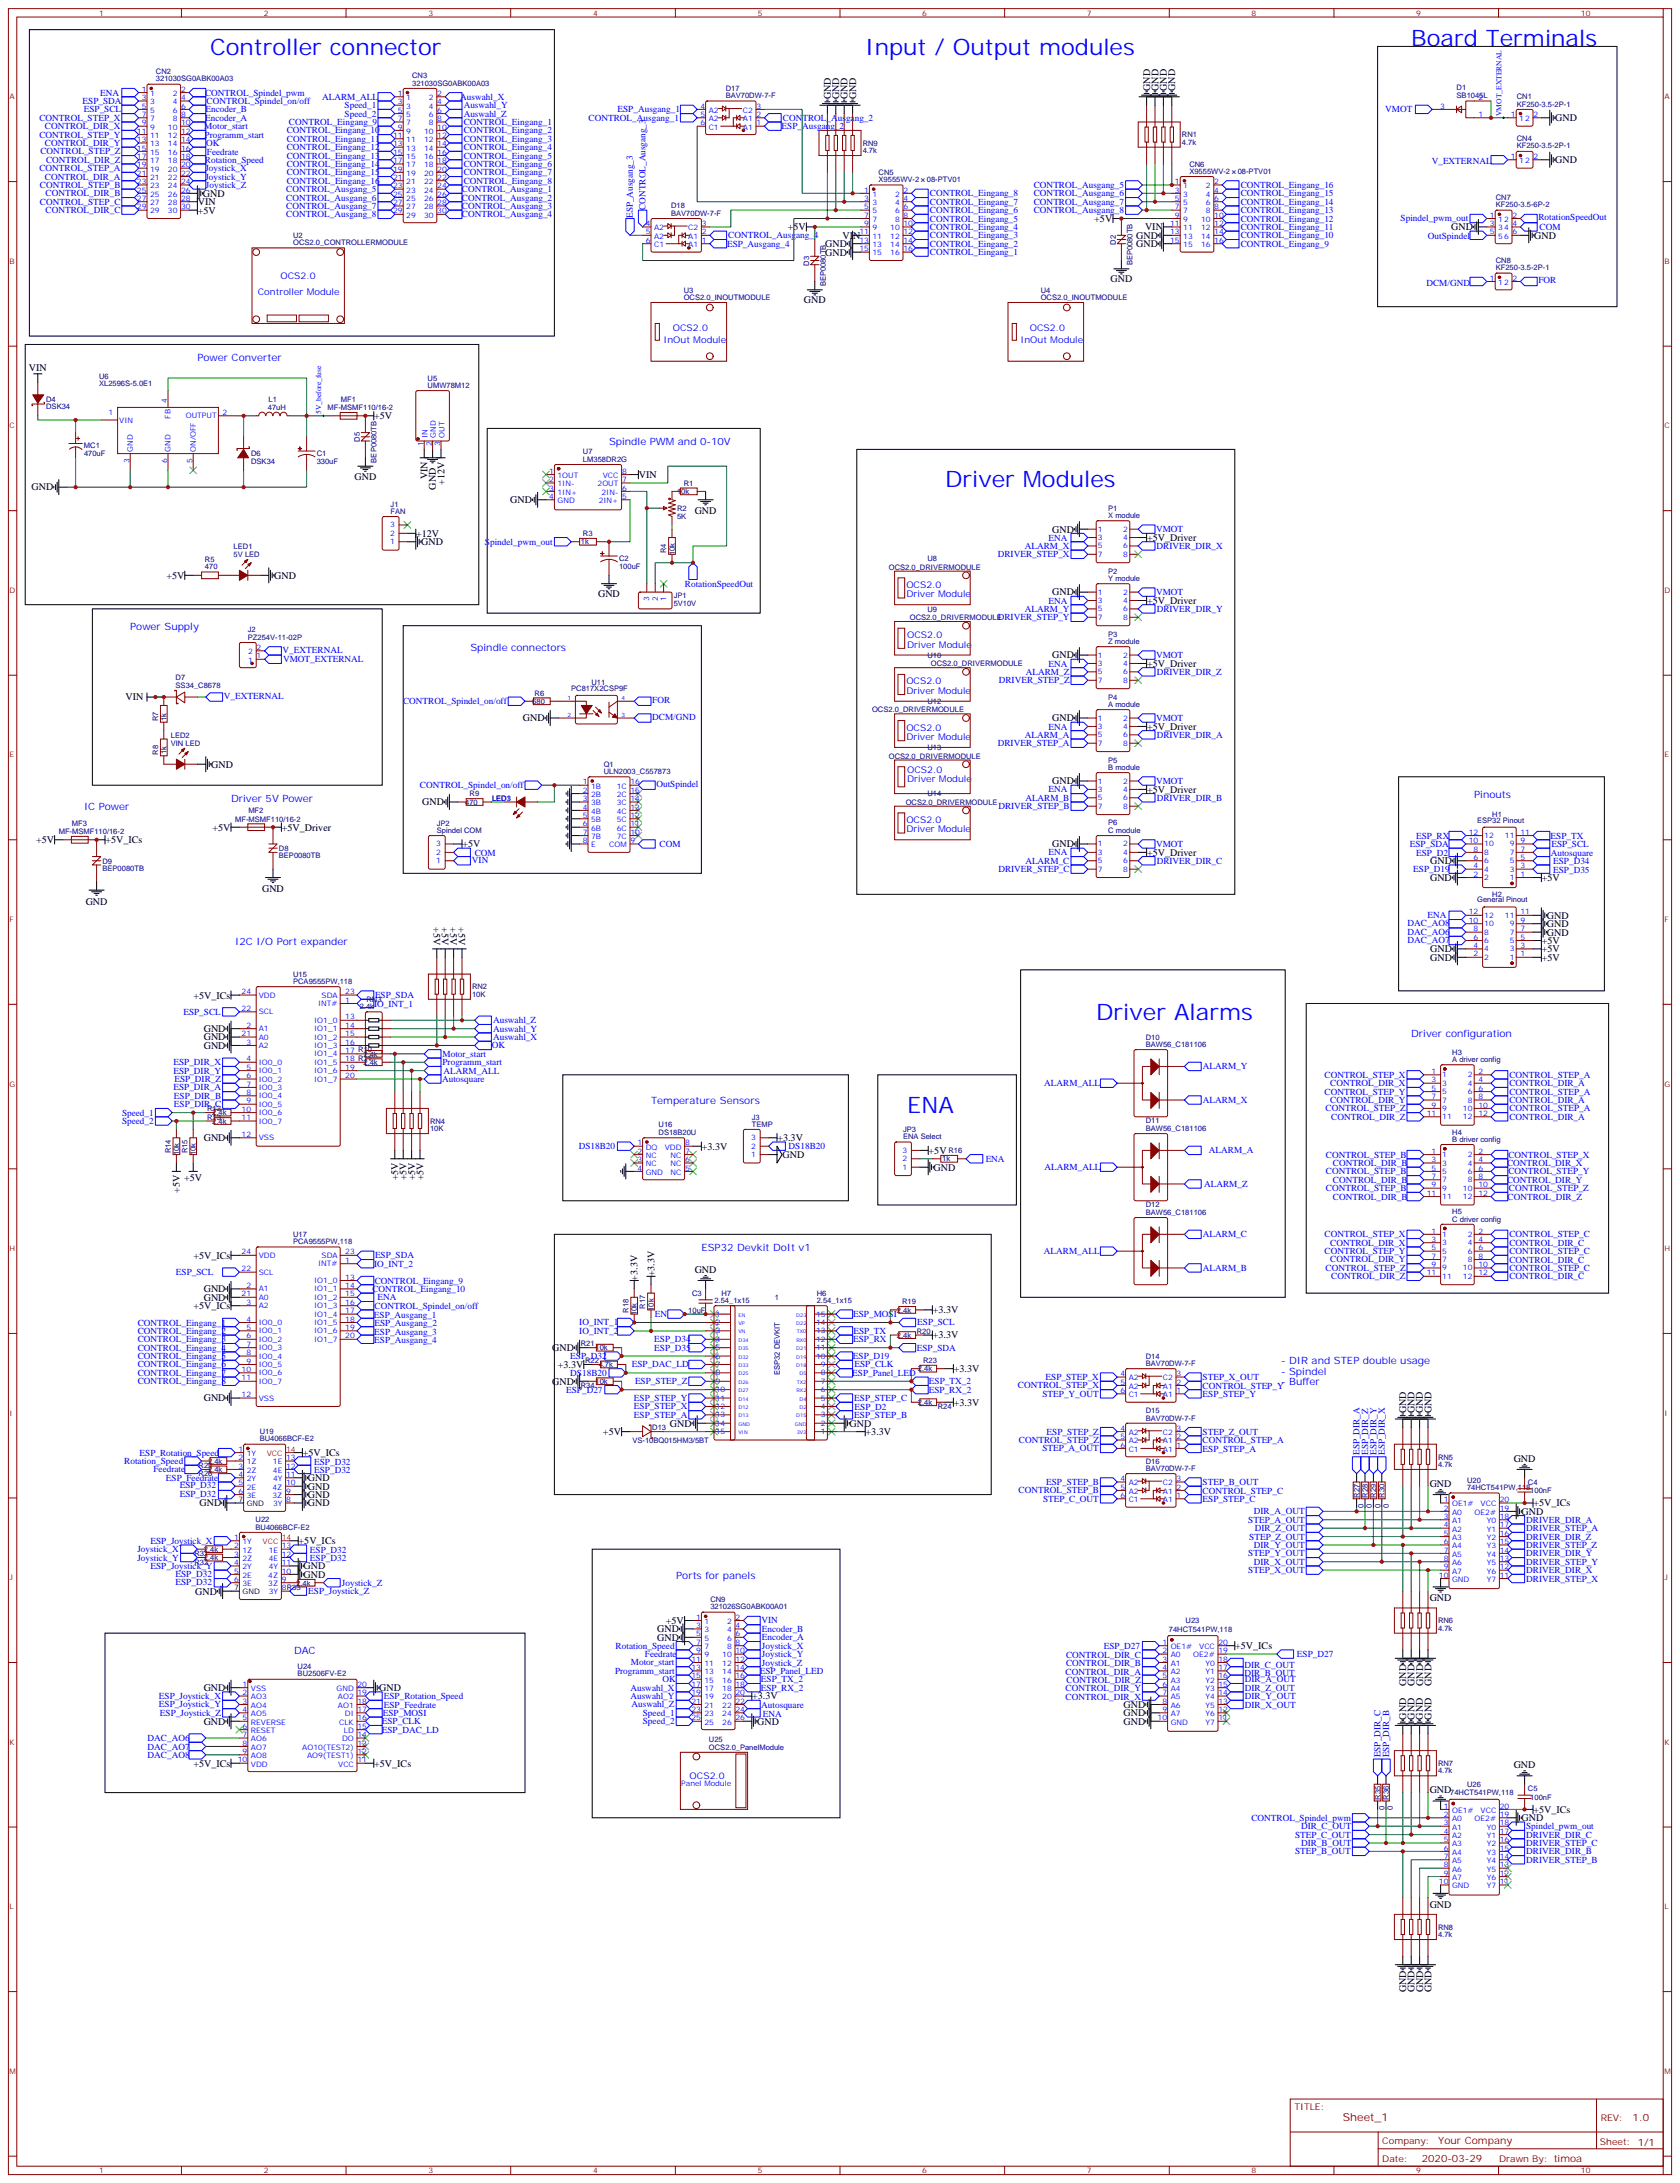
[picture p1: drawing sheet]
<svg xmlns="http://www.w3.org/2000/svg" width="706mm" height="917mm" viewBox="0 0 706 917" stroke-linecap="round" stroke-linejoin="round" font-family="sans-serif">
<defs><g id="words">
<g font-size="9.5" fill="#00f">
<text x="88.2" y="23">Controller connector</text>
<text x="363.4" y="23">Input / Output modules</text>
<text x="592.7" y="19.5">Board Terminals</text>
<text x="396.9" y="204.7">Driver Modules</text>
<text x="460.4" y="428.7">Driver Alarms</text>
<text x="381" y="467.5">ENA</text>
</g>
<text font-size="4.6" fill="#800" x="564" y="891.1">Sheet_1</text>
<g font-size="4.2">
<text x="348.9" y="41.7" transform="rotate(-90 348.9 41.7)">GND</text>
<text x="352.4" y="41.7" transform="rotate(-90 352.4 41.7)">GND</text>
<text x="356" y="41.7" transform="rotate(-90 356 41.7)">GND</text>
<text x="359.5" y="41.7" transform="rotate(-90 359.5 41.7)">GND</text>
<text x="483" y="38.2" transform="rotate(-90 483 38.2)">GND</text>
<text x="486.5" y="38.2" transform="rotate(-90 486.5 38.2)">GND</text>
<text x="490" y="38.2" transform="rotate(-90 490 38.2)">GND</text>
<text x="493.6" y="38.2" transform="rotate(-90 493.6 38.2)">GND</text>
<text x="653.2" y="50.9">GND</text>
<text x="653.2" y="68.6">GND</text>
<text x="85.2" y="82.7">GND</text>
<text x="83.1" y="89.7">+5V</text>
<text x="83.1" y="86.2">VIN</text>
<text x="459.6" y="93.2">+5V</text>
<text x="330.8" y="96.8">+5V</text>
<text x="353.9" y="100.3">VIN</text>
<text x="477.1" y="100.3">GND</text>
<text x="480.9" y="96.8">VIN</text>
<text x="609.4" y="96.8">GND</text>
<text x="644.3" y="100.3">GND</text>
<text x="346.6" y="107.4">GND</text>
<text x="346.6" y="103.9">GND</text>
<text x="477.1" y="103.9">GND</text>
<text x="466.4" y="118.6">GND</text>
<text x="337.6" y="127.5">GND</text>
<text x="12.1" y="156">VIN</text>
<text x="157.2" y="176.1">+5V</text>
<text x="148.9" y="201.5">GND</text>
<text x="179.6" y="201.4" transform="rotate(-90 179.6 201.4)">VIN</text>
<text x="186.6" y="203.8" transform="rotate(-90 186.6 203.8)">+12V</text>
<text x="268.3" y="200.8">VIN</text>
<text x="13.2" y="206.1">GND</text>
<text x="183.1" y="205.8" transform="rotate(-90 183.1 205.8)">GND</text>
<text x="214.3" y="211.4">GND</text>
<text x="291.7" y="216.1">GND</text>
<text x="174.8" y="225.6">+12V</text>
<text x="441.9" y="223.8">GND</text>
<text x="481.7" y="227.3">+5V_Driver</text>
<text x="176.9" y="229.1">GND</text>
<text x="69.9" y="243.2">+5V</text>
<text x="115.2" y="243.2">GND</text>
<text x="251.2" y="250.9">GND</text>
<text x="441.9" y="250.2">GND</text>
<text x="481.7" y="253.8">+5V_Driver</text>
<text x="441.9" y="276.7">GND</text>
<text x="481.7" y="280.2">+5V_Driver</text>
<text x="52.7" y="294.3">VIN</text>
<text x="219.6" y="303.1">GND</text>
<text x="441.9" y="303.1">GND</text>
<text x="481.7" y="306.7">+5V_Driver</text>
<text x="88.7" y="322.6">GND</text>
<text x="441.9" y="329.6">GND</text>
<text x="481.7" y="333.1">+5V_Driver</text>
<text x="177.3" y="338.4">GND</text>
<text x="89.3" y="349">+5V</text>
<text x="118.4" y="349">+5V_Driver</text>
<text x="15.2" y="354.3">+5V</text>
<text x="44.3" y="354.3">+5V_ICs</text>
<text x="194.2" y="356.1">+5V</text>
<text x="441.9" y="356.1">GND</text>
<text x="481.7" y="359.6">+5V_Driver</text>
<text x="600.6" y="363.1">GND</text>
<text x="600.6" y="370.2">GND</text>
<text x="647.5" y="370.2">+5V</text>
<text x="110.1" y="374.9">GND</text>
<text x="36" y="380.1">GND</text>
<text x="182" y="389.7" transform="rotate(90 182 389.7)">+5V</text>
<text x="185.5" y="389.7" transform="rotate(90 185.5 389.7)">+5V</text>
<text x="189.1" y="389.7" transform="rotate(90 189.1 389.7)">+5V</text>
<text x="192.6" y="389.7" transform="rotate(90 192.6 389.7)">+5V</text>
<text x="649.6" y="386.1">GND</text>
<text x="649.6" y="389.6">GND</text>
<text x="649.6" y="393.1">GND</text>
<text x="600.6" y="400.2">GND</text>
<text x="647.5" y="396.7">+5V</text>
<text x="647.5" y="400.2">+5V</text>
<text x="600.6" y="403.7">GND</text>
<text x="647.5" y="403.7">+5V</text>
<text x="81.3" y="419.6">+5V_ICs</text>
<text x="85.6" y="437.2">GND</text>
<text x="85.6" y="433.7">GND</text>
<text x="85.6" y="440.7">GND</text>
<text x="85.6" y="479.5">GND</text>
<text x="326.5" y="479.5">+3.3V</text>
<text x="294.7" y="483.1">+3.3V</text>
<text x="390" y="484.8">+5V</text>
<text x="328.6" y="486.6">GND</text>
<text x="392.1" y="491.9">GND</text>
<text x="77.4" y="496.2">+5V</text>
<text x="167.2" y="496" transform="rotate(-90 167.2 496)">+5V</text>
<text x="170.8" y="496" transform="rotate(-90 170.8 496)">+5V</text>
<text x="174.3" y="496" transform="rotate(-90 174.3 496)">+5V</text>
<text x="177.8" y="496" transform="rotate(-90 177.8 496)">+5V</text>
<text x="75.5" y="501.3" transform="rotate(-90 75.5 501.3)">+5V</text>
<text x="81.3" y="529">+5V_ICs</text>
<text x="267.8" y="538.2" transform="rotate(-90 267.8 538.2)">+3.3V</text>
<text x="274.8" y="536.4" transform="rotate(-90 274.8 536.4)">+3.3V</text>
<text x="291.8" y="534.9">GND</text>
<text x="85.6" y="543">GND</text>
<text x="81.3" y="550.1">+5V_ICs</text>
<text x="85.6" y="546.5">GND</text>
<text x="391.8" y="551.9">+3.3V</text>
<text x="391.8" y="562.4">+3.3V</text>
<text x="232" y="567.7">GND</text>
<text x="234.3" y="574.8">+3.3V</text>
<text x="232" y="581.9">GND</text>
<text x="400.6" y="576.5">+3.3V</text>
<text x="85.6" y="588.9">GND</text>
<text x="400.6" y="590.7">+3.3V</text>
<text x="590.6" y="593.8" transform="rotate(-90 590.6 593.8)">GND</text>
<text x="594.1" y="593.8" transform="rotate(-90 594.1 593.8)">GND</text>
<text x="597.6" y="593.8" transform="rotate(-90 597.6 593.8)">GND</text>
<text x="601.1" y="593.8" transform="rotate(-90 601.1 593.8)">GND</text>
<text x="281.3" y="599.5">GND</text>
<text x="356.8" y="599.5">GND</text>
<text x="253.2" y="603">+5V</text>
<text x="363.5" y="603">+3.3V</text>
<text x="127.2" y="611.8">+5V_ICs</text>
<text x="635.7" y="614.3">GND</text>
<text x="129.3" y="622.4">GND</text>
<text x="129.3" y="626">GND</text>
<text x="129.3" y="629.5">GND</text>
<text x="600.4" y="624.8">GND</text>
<text x="83.8" y="633">GND</text>
<text x="129.3" y="633">GND</text>
<text x="644" y="633">+5V_ICs</text>
<text x="639.1" y="636.5">GND</text>
<text x="125.4" y="648.9">+5V_ICs</text>
<text x="127.5" y="659.5">GND</text>
<text x="127.5" y="663">GND</text>
<text x="82" y="670.1">GND</text>
<text x="600.4" y="672.9">GND</text>
<text x="279.7" y="682.4">+5V</text>
<text x="276.1" y="685.9">GND</text>
<text x="276.1" y="689.5">GND</text>
<text x="518.8" y="693">+5V_ICs</text>
<text x="85.5" y="710.6">GND</text>
<text x="159.3" y="710.6">GND</text>
<text x="590.6" y="708.5" transform="rotate(-90 590.6 708.5)">GND</text>
<text x="594.1" y="708.5" transform="rotate(-90 594.1 708.5)">GND</text>
<text x="597.6" y="708.5" transform="rotate(-90 597.6 708.5)">GND</text>
<text x="601.2" y="708.5" transform="rotate(-90 601.2 708.5)">GND</text>
<text x="315.9" y="714.1">+3.3V</text>
<text x="471.8" y="717.7">GND</text>
<text x="85.5" y="724.7">GND</text>
<text x="318" y="724.7">GND</text>
<text x="471.8" y="724.7">GND</text>
<text x="471.8" y="721.2">GND</text>
<text x="590.6" y="722.6" transform="rotate(-90 590.6 722.6)">GND</text>
<text x="594.1" y="722.6" transform="rotate(-90 594.1 722.6)">GND</text>
<text x="597.6" y="722.6" transform="rotate(-90 597.6 722.6)">GND</text>
<text x="601.1" y="722.6" transform="rotate(-90 601.1 722.6)">GND</text>
<text x="81.3" y="742.4">+5V_ICs</text>
<text x="157.2" y="742.4">+5V_ICs</text>
<text x="635.7" y="743">GND</text>
<text x="600.4" y="753.6">GND</text>
<text x="644" y="761.8">+5V_ICs</text>
<text x="639.1" y="765.3">GND</text>
<text x="600.4" y="801.7">GND</text>
<text x="590.6" y="837.2" transform="rotate(-90 590.6 837.2)">GND</text>
<text x="594.1" y="837.2" transform="rotate(-90 594.1 837.2)">GND</text>
<text x="597.6" y="837.2" transform="rotate(-90 597.6 837.2)">GND</text>
<text x="601.2" y="837.2" transform="rotate(-90 601.2 837.2)">GND</text>
</g>
<g font-size="4.2" fill="#00f">
<text x="82.9" y="151.8">Power Converter</text>
<text x="255.8" y="187.1">Spindle PWM and 0-10V</text>
<text x="54.7" y="264.7">Power Supply</text>
<text x="197.6" y="273.5">Spindle connectors</text>
<text x="619.1" y="335.2">Pinouts</text>
<text x="35.3" y="340.5">IC Power</text>
<text x="97" y="337">Driver 5V Power</text>
<text x="98.8" y="397">I2C I/O Port expander</text>
<text x="592.7" y="435.8">Driver configuration</text>
<text x="273.4" y="464">Temperature Sensors</text>
<text x="294.6" y="525.7">ESP32 Devkit DoIt v1</text>
<text x="538" y="573.4">- DIR and STEP double usage</text>
<text x="538" y="577.6">- Spindel</text>
<text x="538" y="581.8">- Buffer</text>
<text x="284" y="663.3">Ports for panels</text>
<text x="123.5" y="695.1">DAC</text>
</g>
<g font-size="4.2" fill="#800">
<text x="685.7" y="891.3">1.0</text>
<text x="604" y="900.9">Your Company</text>
<text x="597.1" y="908.7">2020-03-29</text>
</g>
<g font-size="3.9" fill="#00f">
<text x="42" y="40.2">ENA</text>
<text x="86.2" y="40.2">CONTROL_Spindel_pwm</text>
<text x="135.3" y="42">ALARM_ALL</text>
<text x="193.3" y="41.9">Auswahl_X</text>
<text x="34.7" y="43.7">ESP_SDA</text>
<text x="35.2" y="47.1">ESP_SCL</text>
<text x="86.3" y="47.2">Encoder_B</text>
<text x="86.7" y="43.7">CONTROL_Spindel_on/off</text>
<text x="144.7" y="45.5">Speed_1</text>
<text x="194.7" y="45.5">Auswahl_Y</text>
<text x="259.3" y="47.2">ESP_Ausgang_1</text>
<text x="581.8" y="47.2">VMOT</text>
<text x="16.5" y="50.7">CONTROL_STEP_X</text>
<text x="86.2" y="50.8">Encoder_A</text>
<text x="121.4" y="52.5">CONTROL_Eingang_9</text>
<text x="144.7" y="49">Speed_2</text>
<text x="194.7" y="49">Auswahl_Z</text>
<text x="194.7" y="52.5">CONTROL_Eingang_1</text>
<text x="247.2" y="50.7">CONTROL_Ausgang_1</text>
<text x="328.8" y="50.8">CONTROL_Ausgang_2</text>
<text x="16.5" y="57.8">CONTROL_STEP_Y</text>
<text x="18.9" y="54.3">CONTROL_DIR_X</text>
<text x="85.8" y="54.3">Motor_start</text>
<text x="85.9" y="57.8">Programm_start</text>
<text x="120.4" y="56.1">CONTROL_Eingang_10</text>
<text x="120.5" y="59.6">CONTROL_Eingang_11</text>
<text x="194.7" y="56.1">CONTROL_Eingang_2</text>
<text x="194.7" y="59.6">CONTROL_Eingang_3</text>
<text x="328.3" y="54.4">ESP_Ausgang_2</text>
<text x="17" y="64.9">CONTROL_STEP_Z</text>
<text x="18.9" y="61.3">CONTROL_DIR_Y</text>
<text x="86.6" y="61.4">OK</text>
<text x="86.9" y="65">Feedrate</text>
<text x="120.4" y="63.1">CONTROL_Eingang_12</text>
<text x="194.7" y="63.1">CONTROL_Eingang_4</text>
<text x="16.5" y="71.9">CONTROL_STEP_A</text>
<text x="19.3" y="68.4">CONTROL_DIR_Z</text>
<text x="86" y="68.4">Rotation_Speed</text>
<text x="86.3" y="71.9">Joystick_X</text>
<text x="120.4" y="66.6">CONTROL_Eingang_13</text>
<text x="120.4" y="70.2">CONTROL_Eingang_14</text>
<text x="194.7" y="66.7">CONTROL_Eingang_5</text>
<text x="194.7" y="70.2">CONTROL_Eingang_6</text>
<text x="601.3" y="69">V_EXTERNAL</text>
<text x="18.9" y="75.4">CONTROL_DIR_A</text>
<text x="86.3" y="75.5">Joystick_Y</text>
<text x="120.4" y="73.7">CONTROL_Eingang_15</text>
<text x="120.4" y="77.2">CONTROL_Eingang_16</text>
<text x="194.7" y="73.7">CONTROL_Eingang_7</text>
<text x="194.7" y="77.2">CONTROL_Eingang_8</text>
<text x="16.8" y="79">CONTROL_STEP_B</text>
<text x="19.1" y="82.5">CONTROL_DIR_B</text>
<text x="86.5" y="79">Joystick_Z</text>
<text x="120.2" y="80.7">CONTROL_Ausgang_5</text>
<text x="194" y="80.8">CONTROL_Ausgang_1</text>
<text x="390.5" y="82.5">CONTROL_Eingang_8</text>
<text x="434.2" y="79">CONTROL_Ausgang_5</text>
<text x="434.2" y="82.5">CONTROL_Ausgang_6</text>
<text x="521.1" y="82.5">CONTROL_Eingang_15</text>
<text x="521.1" y="79">CONTROL_Eingang_16</text>
<text x="16.8" y="86">CONTROL_STEP_C</text>
<text x="19.1" y="89.5">CONTROL_DIR_C</text>
<text x="120.2" y="84.3">CONTROL_Ausgang_6</text>
<text x="120.2" y="87.8">CONTROL_Ausgang_7</text>
<text x="194" y="84.3">CONTROL_Ausgang_2</text>
<text x="194" y="87.8">CONTROL_Ausgang_3</text>
<text x="271.1" y="88.1" transform="rotate(-90 271.1 88.1)">CONTROL_Ausgang_3</text>
<text x="390.5" y="89.6">CONTROL_Eingang_6</text>
<text x="390.5" y="86.1">CONTROL_Eingang_7</text>
<text x="434.2" y="89.6">CONTROL_Ausgang_8</text>
<text x="434.2" y="86">CONTROL_Ausgang_7</text>
<text x="521.1" y="89.6">CONTROL_Eingang_13</text>
<text x="521.1" y="86.1">CONTROL_Eingang_14</text>
<text x="120.2" y="91.3">CONTROL_Ausgang_8</text>
<text x="194" y="91.3">CONTROL_Ausgang_4</text>
<text x="265.8" y="91.6" transform="rotate(-90 265.8 91.6)">ESP_Ausgang_3</text>
<text x="390.5" y="93.1">CONTROL_Eingang_5</text>
<text x="521.1" y="93.1">CONTROL_Eingang_12</text>
<text x="588.2" y="93.1">Spindel_pwm_out</text>
<text x="646.1" y="92.4">RotationSpeedOut</text>
<text x="305.9" y="100.2">CONTROL_Ausgang_4</text>
<text x="390.5" y="100.2">CONTROL_Eingang_3</text>
<text x="390.5" y="96.7">CONTROL_Eingang_4</text>
<text x="521.1" y="100.2">CONTROL_Eingang_10</text>
<text x="521.1" y="96.7">CONTROL_Eingang_11</text>
<text x="599.7" y="100.5">OutSpindel</text>
<text x="646.6" y="96.7">COM</text>
<text x="305.3" y="103.8">ESP_Ausgang_4</text>
<text x="390.5" y="107.2">CONTROL_Eingang_1</text>
<text x="390.5" y="103.7">CONTROL_Eingang_2</text>
<text x="521.1" y="103.7">CONTROL_Eingang_9</text>
<text x="117.8" y="117.2">OCS2.0</text>
<text x="599.1" y="120">DCM/GND</text>
<text x="646.1" y="119">FOR</text>
<text x="108.3" y="123.9">Controller Module</text>
<text x="282.6" y="139.1">OCS2.0</text>
<text x="432.5" y="139.1">OCS2.0</text>
<text x="278.7" y="144">InOut Module</text>
<text x="428.6" y="144">InOut Module</text>
<text x="440.4" y="227.2">ENA</text>
<text x="485.5" y="223.8">VMOT</text>
<text x="203.7" y="228.9">Spindel_pwm_out</text>
<text x="430.4" y="230.7">ALARM_X</text>
<text x="485.8" y="230.6">DRIVER_DIR_X</text>
<text x="419.1" y="234.2">DRIVER_STEP_X</text>
<text x="287.7" y="246.6">RotationSpeedOut</text>
<text x="380.6" y="247.1">OCS2.0</text>
<text x="380.6" y="250.9">Driver Module</text>
<text x="485.5" y="250.2">VMOT</text>
<text x="430.4" y="257.1">ALARM_Y</text>
<text x="440.4" y="253.6">ENA</text>
<text x="485.8" y="257.2">DRIVER_DIR_Y</text>
<text x="419.1" y="260.6">DRIVER_STEP_Y</text>
<text x="381" y="268.2">OCS2.0</text>
<text x="118.7" y="274.4">V_EXTERNAL</text>
<text x="381" y="272.1">Driver Module</text>
<text x="118.9" y="278.3">VMOT_EXTERNAL</text>
<text x="440.4" y="280.1">ENA</text>
<text x="485.5" y="276.7">VMOT</text>
<text x="380.6" y="287.6">OCS2.0</text>
<text x="419.5" y="287.1">DRIVER_STEP_Z</text>
<text x="430.8" y="283.6">ALARM_Z</text>
<text x="485.8" y="283.6">DRIVER_DIR_Z</text>
<text x="94" y="293.8">V_EXTERNAL</text>
<text x="380.6" y="291.5">Driver Module</text>
<text x="169.3" y="295.9">CONTROL_Spindel_on/off</text>
<text x="273.9" y="295.5">FOR</text>
<text x="273.9" y="302.5">DCM/GND</text>
<text x="485.5" y="303.1">VMOT</text>
<text x="380.6" y="307">OCS2.0</text>
<text x="380.6" y="310.9">Driver Module</text>
<text x="430.4" y="310">ALARM_A</text>
<text x="440.4" y="306.6">ENA</text>
<text x="485.8" y="310.1">DRIVER_DIR_A</text>
<text x="419.1" y="313.6">DRIVER_STEP_A</text>
<text x="381" y="324.7">OCS2.0</text>
<text x="381" y="328.5">Driver Module</text>
<text x="485.5" y="329.6">VMOT</text>
<text x="176.4" y="331.2">CONTROL_Spindel_on/off</text>
<text x="275.7" y="330.7">OutSpindel</text>
<text x="440.4" y="333">ENA</text>
<text x="419.3" y="340">DRIVER_STEP_B</text>
<text x="430.6" y="336.5">ALARM_B</text>
<text x="485.8" y="336.5">DRIVER_DIR_B</text>
<text x="380.6" y="345.8">OCS2.0</text>
<text x="380.6" y="349.7">Driver Module</text>
<text x="594.7" y="352.4">ESP_RX</text>
<text x="651.2" y="352.5">ESP_TX</text>
<text x="199.4" y="359.6">COM</text>
<text x="277" y="356">COM</text>
<text x="440.4" y="359.5">ENA</text>
<text x="485.5" y="356.1">VMOT</text>
<text x="592.1" y="355.9">ESP_SDA</text>
<text x="594.8" y="359.5">ESP_D2</text>
<text x="651.3" y="359.6">Autosquare</text>
<text x="651.6" y="356">ESP_SCL</text>
<text x="198.2" y="362.6">VIN</text>
<text x="430.6" y="362.9">ALARM_C</text>
<text x="485.8" y="363">DRIVER_DIR_C</text>
<text x="652.3" y="363.2">ESP_D34</text>
<text x="419.3" y="366.5">DRIVER_STEP_C</text>
<text x="593.6" y="366.6">ESP_D19</text>
<text x="652.3" y="366.7">ESP_D35</text>
<text x="591.1" y="389.3">DAC_AO8</text>
<text x="599.6" y="385.7">ENA</text>
<text x="591.1" y="392.8">DAC_AO6</text>
<text x="591.1" y="396.4">DAC_AO7</text>
<text x="157.5" y="419.4">ESP_SDA</text>
<text x="157.1" y="423">IO_INT_1</text>
<text x="77" y="426.5">ESP_SCL</text>
<text x="207.1" y="430">Auswahl_Z</text>
<text x="207.1" y="437.1">Auswahl_X</text>
<text x="207.1" y="433.5">Auswahl_Y</text>
<text x="206.5" y="440.6">OK</text>
<text x="72.8" y="447.6">ESP_DIR_X</text>
<text x="185.9" y="444.1">Motor_start</text>
<text x="185.9" y="447.7">Programm_start</text>
<text x="505.2" y="449.4">ALARM_Y</text>
<text x="72.8" y="451.1">ESP_DIR_Y</text>
<text x="73.3" y="454.7">ESP_DIR_Z</text>
<text x="185.7" y="454.7">Autosquare</text>
<text x="186.2" y="451.2">ALARM_ALL</text>
<text x="556.3" y="452.9">CONTROL_STEP_X</text>
<text x="633.9" y="452.9">CONTROL_STEP_A</text>
<text x="72.8" y="458.2">ESP_DIR_A</text>
<text x="73.1" y="461.7">ESP_DIR_B</text>
<text x="438.6" y="456.4">ALARM_ALL</text>
<text x="556.3" y="460">CONTROL_STEP_Y</text>
<text x="558.6" y="456.4">CONTROL_DIR_X</text>
<text x="633.9" y="460">CONTROL_STEP_A</text>
<text x="633.9" y="456.5">CONTROL_DIR_A</text>
<text x="73.1" y="465.3">ESP_DIR_C</text>
<text x="505.2" y="463.5">ALARM_X</text>
<text x="556.7" y="467">CONTROL_STEP_Z</text>
<text x="558.6" y="463.5">CONTROL_DIR_Y</text>
<text x="633.9" y="467.1">CONTROL_STEP_A</text>
<text x="633.9" y="463.5">CONTROL_DIR_A</text>
<text x="51.2" y="468.8">Speed_1</text>
<text x="51.2" y="472.3">Speed_2</text>
<text x="559.1" y="470.5">CONTROL_DIR_Z</text>
<text x="633.9" y="470.6">CONTROL_DIR_A</text>
<text x="243" y="482.9">DS18B20</text>
<text x="331.2" y="482.9">DS18B20</text>
<text x="507.7" y="484.7">ALARM_A</text>
<text x="414" y="488.2">ENA</text>
<text x="438.7" y="491.8">ALARM_ALL</text>
<text x="556.9" y="486.4">CONTROL_STEP_B</text>
<text x="559.8" y="490">CONTROL_DIR_B</text>
<text x="632.9" y="490">CONTROL_DIR_X</text>
<text x="633.5" y="486.4">CONTROL_STEP_X</text>
<text x="556.9" y="493.5">CONTROL_STEP_B</text>
<text x="559.8" y="497">CONTROL_DIR_B</text>
<text x="632.9" y="497">CONTROL_DIR_Y</text>
<text x="633.5" y="493.5">CONTROL_STEP_Y</text>
<text x="505.7" y="498.8">ALARM_Z</text>
<text x="556.9" y="500.5">CONTROL_STEP_B</text>
<text x="633.7" y="500.5">CONTROL_STEP_Z</text>
<text x="559.8" y="504.1">CONTROL_DIR_B</text>
<text x="633.1" y="504.1">CONTROL_DIR_Z</text>
<text x="505.2" y="520">ALARM_C</text>
<text x="556.3" y="519.9">CONTROL_STEP_X</text>
<text x="633.9" y="520">CONTROL_STEP_C</text>
<text x="438.4" y="527">ALARM_ALL</text>
<text x="556.3" y="527">CONTROL_STEP_Y</text>
<text x="558.6" y="523.5">CONTROL_DIR_X</text>
<text x="633.9" y="523.5">CONTROL_DIR_C</text>
<text x="633.9" y="527">CONTROL_STEP_C</text>
<text x="157.1" y="532.3">IO_INT_2</text>
<text x="157.5" y="528.7">ESP_SDA</text>
<text x="558.6" y="530.5">CONTROL_DIR_Y</text>
<text x="633.9" y="530.6">CONTROL_DIR_C</text>
<text x="73.9" y="535.9">ESP_SCL</text>
<text x="157.4" y="539.4">CONTROL_Eingang_9</text>
<text x="505.2" y="534.1">ALARM_B</text>
<text x="556.7" y="534">CONTROL_STEP_Z</text>
<text x="559.1" y="537.6">CONTROL_DIR_Z</text>
<text x="633.9" y="537.6">CONTROL_DIR_C</text>
<text x="633.9" y="534.1">CONTROL_STEP_C</text>
<text x="156.4" y="542.9">CONTROL_Eingang_10</text>
<text x="157.3" y="550">CONTROL_Spindel_on/off</text>
<text x="158.6" y="546.4">ENA</text>
<text x="57.9" y="557">CONTROL_Eingang_1</text>
<text x="157.1" y="553.7">ESP_Ausgang_1</text>
<text x="157.2" y="557.3">ESP_Ausgang_2</text>
<text x="243.3" y="556.9">IO_INT_1</text>
<text x="275.1" y="553.5">EN</text>
<text x="358.3" y="553.4">ESP_MOSI</text>
<text x="385.2" y="557">ESP_SCL</text>
<text x="57.9" y="560.5">CONTROL_Eingang_2</text>
<text x="157.2" y="560.9">ESP_Ausgang_3</text>
<text x="243.3" y="560.4">IO_INT_2</text>
<text x="358.4" y="560.5">ESP_TX</text>
<text x="57.9" y="564.1">CONTROL_Eingang_3</text>
<text x="57.9" y="567.6">CONTROL_Eingang_4</text>
<text x="157.2" y="564.2">ESP_Ausgang_4</text>
<text x="274.8" y="567.6">ESP_D35</text>
<text x="274.8" y="564.1">ESP_D34</text>
<text x="358.3" y="564">ESP_RX</text>
<text x="385" y="567.5">ESP_SDA</text>
<text x="57.9" y="571.1">CONTROL_Eingang_5</text>
<text x="57.9" y="574.6">CONTROL_Eingang_6</text>
<text x="239.5" y="571.2">ESP_D32</text>
<text x="265.3" y="574.6">ESP_DAC_LD</text>
<text x="358.2" y="571.1">ESP_D19</text>
<text x="358.9" y="574.6">ESP_CLK</text>
<text x="57.9" y="578.2">CONTROL_Eingang_7</text>
<text x="57.9" y="581.7">CONTROL_Eingang_8</text>
<text x="239.5" y="578.2">DS18B20</text>
<text x="266.7" y="581.7">ESP_STEP_Z</text>
<text x="357.9" y="578.1">ESP_Panel_LED</text>
<text x="390.2" y="581.7">ESP_TX_2</text>
<text x="439.1" y="579.9">ESP_STEP_X</text>
<text x="505.1" y="580">STEP_X_OUT</text>
<text x="237.8" y="585.2">ESP_D27</text>
<text x="390" y="585.2">ESP_RX_2</text>
<text x="427.5" y="583.5">CONTROL_STEP_X</text>
<text x="437.8" y="587">STEP_Y_OUT</text>
<text x="505.1" y="587.1">ESP_STEP_Y</text>
<text x="505.1" y="583.5">CONTROL_STEP_Y</text>
<text x="266.3" y="588.7">ESP_STEP_Y</text>
<text x="266.3" y="592.3">ESP_STEP_X</text>
<text x="358.8" y="588.8">ESP_STEP_C</text>
<text x="358.9" y="592.3">ESP_D2</text>
<text x="266.3" y="595.8">ESP_STEP_A</text>
<text x="358.8" y="595.8">ESP_STEP_B</text>
<text x="439.5" y="602.9">ESP_STEP_Z</text>
<text x="505.1" y="602.9">STEP_Z_OUT</text>
<text x="58.6" y="611.6">ESP_Rotation_Speed</text>
<text x="427.9" y="606.4">CONTROL_STEP_Z</text>
<text x="437.8" y="609.9">STEP_A_OUT</text>
<text x="505.1" y="610">ESP_STEP_A</text>
<text x="505.1" y="606.5">CONTROL_STEP_A</text>
<text x="571" y="611.5" transform="rotate(-90 571 611.5)">ESP_DIR_A</text>
<text x="574.6" y="611.5" transform="rotate(-90 574.6 611.5)">ESP_DIR_Z</text>
<text x="578.1" y="611.5" transform="rotate(-90 578.1 611.5)">ESP_DIR_Y</text>
<text x="581.6" y="611.5" transform="rotate(-90 581.6 611.5)">ESP_DIR_X</text>
<text x="52.2" y="615.2">Rotation_Speed</text>
<text x="131.9" y="615.5">ESP_D32</text>
<text x="64.5" y="618.6">Feedrate</text>
<text x="69.7" y="622.2">ESP_Feedrate</text>
<text x="131.9" y="619.1">ESP_D32</text>
<text x="75.5" y="625.5">ESP_D32</text>
<text x="75.5" y="629">ESP_D32</text>
<text x="427.8" y="627.6">CONTROL_STEP_B</text>
<text x="439.4" y="624">ESP_STEP_B</text>
<text x="505.1" y="624.1">STEP_B_OUT</text>
<text x="505.1" y="627.6">CONTROL_STEP_C</text>
<text x="438" y="631.1">STEP_C_OUT</text>
<text x="505.1" y="631.2">ESP_STEP_C</text>
<text x="524.2" y="639.9">STEP_A_OUT</text>
<text x="526.6" y="636.3">DIR_A_OUT</text>
<text x="641" y="639.9">DRIVER_DIR_A</text>
<text x="524.7" y="646.9">STEP_Z_OUT</text>
<text x="527" y="643.4">DIR_Z_OUT</text>
<text x="641" y="643.4">DRIVER_STEP_A</text>
<text x="641" y="647">DRIVER_DIR_Z</text>
<text x="57.7" y="652.2">Joystick_X</text>
<text x="63.2" y="648.7">ESP_Joystick_X</text>
<text x="130.2" y="652.6">ESP_D32</text>
<text x="524.2" y="654">STEP_Y_OUT</text>
<text x="526.6" y="650.5">DIR_Y_OUT</text>
<text x="641" y="650.5">DRIVER_STEP_Z</text>
<text x="57.7" y="655.8">Joystick_Y</text>
<text x="63.2" y="659.3">ESP_Joystick_Y</text>
<text x="130.2" y="656.1">ESP_D32</text>
<text x="526.6" y="657.5">DIR_X_OUT</text>
<text x="641" y="657.6">DRIVER_STEP_Y</text>
<text x="641" y="654">DRIVER_DIR_Y</text>
<text x="73.7" y="662.5">ESP_D32</text>
<text x="524.2" y="661">STEP_X_OUT</text>
<text x="641" y="664.6">DRIVER_STEP_X</text>
<text x="641" y="661.1">DRIVER_DIR_X</text>
<text x="73.7" y="666">ESP_D32</text>
<text x="129.5" y="669.9">ESP_Joystick_Z</text>
<text x="143.6" y="666.4">Joystick_Z</text>
<text x="319.8" y="681.8">VIN</text>
<text x="320" y="689.3">Encoder_A</text>
<text x="320" y="685.8">Encoder_B</text>
<text x="258.6" y="692.8">Rotation_Speed</text>
<text x="320" y="692.8">Joystick_X</text>
<text x="463.5" y="692.8">ESP_D27</text>
<text x="265" y="699.9">Motor_start</text>
<text x="270.8" y="696.2">Feedrate</text>
<text x="320" y="696.4">Joystick_Y</text>
<text x="320" y="699.9">Joystick_Z</text>
<text x="447.8" y="700.2">CONTROL_DIR_B</text>
<text x="447.8" y="696.6">CONTROL_DIR_C</text>
<text x="522.6" y="700.7">DIR_C_OUT</text>
<text x="544.7" y="696.3">ESP_D27</text>
<text x="258.3" y="703.4">Programm_start</text>
<text x="278.3" y="706.8">OK</text>
<text x="319.1" y="703.4">ESP_Panel_LED</text>
<text x="319.6" y="706.9">ESP_TX_2</text>
<text x="447.5" y="703.7">CONTROL_DIR_A</text>
<text x="448" y="707.2">CONTROL_DIR_Z</text>
<text x="522.6" y="704.3">DIR_B_OUT</text>
<text x="522.8" y="706.9">DIR_A_OUT</text>
<text x="66.7" y="714">ESP_Joystick_X</text>
<text x="264.8" y="710.4">Auswahl_X</text>
<text x="264.8" y="714">Auswahl_Y</text>
<text x="319.5" y="710.4">ESP_RX_2</text>
<text x="447.5" y="710.8">CONTROL_DIR_Y</text>
<text x="522.8" y="710.5">DIR_Z_OUT</text>
<text x="66.7" y="717.5">ESP_Joystick_Y</text>
<text x="161.2" y="714">ESP_Rotation_Speed</text>
<text x="161.2" y="717.5">ESP_Feedrate</text>
<text x="265.2" y="717.5">Auswahl_Z</text>
<text x="319.7" y="717.8">Autosquare</text>
<text x="447.5" y="714.3">CONTROL_DIR_X</text>
<text x="522.8" y="714">DIR_Y_OUT</text>
<text x="522.8" y="717.5">DIR_X_OUT</text>
<text x="67.2" y="721">ESP_Joystick_Z</text>
<text x="160.4" y="724.5">ESP_CLK</text>
<text x="160.8" y="721">ESP_MOSI</text>
<text x="270" y="721">Speed_1</text>
<text x="270" y="724.6">Speed_2</text>
<text x="320.4" y="721.3">ENA</text>
<text x="62" y="731.7">DAC_AO6</text>
<text x="160.4" y="728.1">ESP_DAC_LD</text>
<text x="62" y="735.2">DAC_AO7</text>
<text x="62" y="738.7">DAC_AO8</text>
<text x="579.8" y="738.5" transform="rotate(-90 579.8 738.5)">ESP_DIR_C</text>
<text x="583.4" y="738.5" transform="rotate(-90 583.4 738.5)">ESP_DIR_B</text>
<text x="289.6" y="747.6">OCS2.0</text>
<text x="525.6" y="765.1">CONTROL_Spindel_pwm</text>
<text x="543.9" y="772.2">STEP_C_OUT</text>
<text x="546.4" y="768.5">DIR_C_OUT</text>
<text x="640.9" y="768.7">Spindel_pwm_out</text>
<text x="641" y="772.2">DRIVER_DIR_C</text>
<text x="543.9" y="779.2">STEP_B_OUT</text>
<text x="546.4" y="775.5">DIR_B_OUT</text>
<text x="641" y="775.7">DRIVER_STEP_C</text>
<text x="641" y="779.3">DRIVER_DIR_B</text>
<text x="641" y="782.8">DRIVER_STEP_B</text>
</g>
<g font-size="3.9" fill="#800">
<text x="543.6" y="886.6">TITLE:</text>
<text x="672.3" y="891.3">REV:</text>
<text x="580.5" y="900.8">Company:</text>
<text x="671.9" y="901.5">Sheet: 1/1</text>
<text x="580.5" y="908.5">Date:</text>
<text x="629.6" y="908.6">Drawn By: timoa</text>
</g>
<g font-size="3.2" fill="#800">
<text x="41.6" y="6.6">1</text>
<text x="110.8" y="6.6">2</text>
<text x="179.9" y="6.6">3</text>
<text x="249.1" y="6.6">4</text>
<text x="318.2" y="6.6">5</text>
<text x="387.3" y="6.6">6</text>
<text x="456.5" y="6.6">7</text>
<text x="525.6" y="6.6">8</text>
<text x="594.8" y="6.6">9</text>
<text x="663.9" y="6.6">10</text>
<text x="4.1" y="41.7">A</text>
<text x="699" y="41.7">A</text>
<text x="4.1" y="110.9">B</text>
<text x="699" y="110.9">B</text>
<text x="4.1" y="180">C</text>
<text x="699" y="180">C</text>
<text x="4.1" y="249.2">D</text>
<text x="699" y="249.2">D</text>
<text x="4.1" y="318.3">E</text>
<text x="699" y="318.3">E</text>
<text x="4.1" y="387.5">F</text>
<text x="699" y="387.5">F</text>
<text x="4.1" y="456.6">G</text>
<text x="699" y="456.6">G</text>
<text x="4.1" y="525.7">H</text>
<text x="699" y="525.7">H</text>
<text x="4.1" y="594.9">I</text>
<text x="699" y="594.9">I</text>
<text x="4.1" y="664">J</text>
<text x="699" y="664">J</text>
<text x="4.1" y="733.2">K</text>
<text x="699" y="733.2">K</text>
<text x="4.1" y="802.3">L</text>
<text x="699" y="802.3">L</text>
<text x="4.1" y="871.5">M</text>
<text x="699" y="871.5">M</text>
<text x="41.6" y="913.3">1</text>
<text x="110.8" y="913.3">2</text>
<text x="179.9" y="913.3">3</text>
<text x="249.1" y="913.3">4</text>
<text x="318.2" y="913.3">5</text>
<text x="387.3" y="913.3">6</text>
<text x="456.5" y="913.3">7</text>
<text x="525.6" y="913.3">8</text>
<text x="594.8" y="913.3">9</text>
<text x="663.9" y="913.3">10</text>
</g>
<g font-size="3.2" fill="#000080">
<text x="65.5" y="34.2">321030SG0ABK00A03</text>
<text x="65.5" y="31">CN2</text>
<text x="173.1" y="36">321030SG0ABK00A03</text>
<text x="173.1" y="32.8">CN3</text>
<text x="304.8" y="41.4">BAV70DW-7-F</text>
<text x="304.8" y="38.2">D17</text>
<text x="611.7" y="41">SB1045L</text>
<text x="611.7" y="37.8">D1</text>
<text x="637" y="41.6">CN1</text>
<text x="637" y="44.8">KF250-3.5-2P-1</text>
<text x="496.4" y="57.7">RN1</text>
<text x="637" y="59.2">CN4</text>
<text x="362.3" y="64.4">4.7k</text>
<text x="362.3" y="61.2">RN9</text>
<text x="496.4" y="60.9">4.7k</text>
<text x="637" y="62.4">KF250-3.5-2P-1</text>
<text x="499.5" y="70.1">CN6</text>
<text x="369" y="76.5">X9555WV-2</text>
<text x="369" y="73.6">CN5</text>
<text x="389.3" y="76.5">08-PTV01</text>
<text x="499.5" y="73">X9555WV-2</text>
<text x="519.8" y="73">08-PTV01</text>
<text x="628.2" y="83.9">CN7</text>
<text x="281.9" y="87.6">D18</text>
<text x="628.2" y="87.1">KF250-3.5-6P-2</text>
<text x="281.9" y="90.8">BAV70DW-7-F</text>
<text x="123.1" y="100">U2</text>
<text x="123.1" y="103.1">OCS2.0_CONTROLLERMODULE</text>
<text x="468.6" y="102.8" transform="rotate(-90 468.6 102.8)">D2</text>
<text x="339.8" y="111.6" transform="rotate(-90 339.8 111.6)">D3</text>
<text x="475.6" y="111.5" transform="rotate(-90 475.6 111.5)">BEP0080TB</text>
<text x="628.2" y="113.5">KF250-3.5-2P-1</text>
<text x="628.2" y="110.4">CN8</text>
<text x="287.2" y="123.1">U3</text>
<text x="346.9" y="120.3" transform="rotate(-90 346.9 120.3)">BEP0080TB</text>
<text x="437.1" y="123.1">U4</text>
<text x="287.2" y="126">OCS2.0_INOUTMODULE</text>
<text x="437.1" y="126">OCS2.0_INOUTMODULE</text>
<text x="41.6" y="159.2">U6</text>
<text x="179.6" y="159.9">U5</text>
<text x="41.6" y="162.4">XL2596S-5.0E1</text>
<text x="179.6" y="163.1">UMW78M12</text>
<text x="19.4" y="168.8">D4</text>
<text x="19.4" y="172">DSK34</text>
<text x="112.5" y="172.3">47uH</text>
<text x="112.8" y="169">L1</text>
<text x="137.6" y="172.3">MF-MSMF110/16-2</text>
<text x="143.1" y="168.8">MF1</text>
<text x="151.1" y="185.7" transform="rotate(-90 151.1 185.7)">D5</text>
<text x="35.3" y="188.2">MC1</text>
<text x="35.3" y="191.4">470uF</text>
<text x="105.5" y="191.7">D6</text>
<text x="133" y="191.7">C1</text>
<text x="244.8" y="190.9">U7</text>
<text x="105.5" y="195">DSK34</text>
<text x="133" y="195">330uF</text>
<text x="158.1" y="194.4" transform="rotate(-90 158.1 194.4)">BEP0080TB</text>
<text x="244.8" y="194.1">LM358DR2G</text>
<text x="284.4" y="207.5">10k</text>
<text x="287.2" y="204.4">R1</text>
<text x="164.1" y="212.9">J1</text>
<text x="284.3" y="214.7">R2</text>
<text x="465.4" y="214.6">P1</text>
<text x="164.1" y="216">FAN</text>
<text x="284.3" y="217.9">5K</text>
<text x="465.4" y="217.8">X module</text>
<text x="244.8" y="225.3">R3</text>
<text x="98.1" y="230.9">LED1</text>
<text x="98.1" y="234">5V LED</text>
<text x="244" y="228.8">1k</text>
<text x="279.8" y="232.4" transform="rotate(-90 279.8 232.4)">R4</text>
<text x="283.4" y="233.3" transform="rotate(-90 283.4 233.3)">10k</text>
<text x="86.1" y="239.3">470</text>
<text x="86.1" y="236.1">R5</text>
<text x="260" y="239">100uF</text>
<text x="260" y="235.8">C2</text>
<text x="373.3" y="239.4">OCS2.0_DRIVERMODULE</text>
<text x="389.5" y="235.8">U8</text>
<text x="465.4" y="244.2">Y module</text>
<text x="465.4" y="241.1">P2</text>
<text x="282.9" y="251.4">JP1</text>
<text x="282.9" y="254.6">5V10V</text>
<text x="389.5" y="257">U9</text>
<text x="382.1" y="260.6">OCS2.0_DRIVERMODULE</text>
<text x="104.1" y="268.9">PZ254V-11-02P</text>
<text x="104.1" y="265.7">J2</text>
<text x="465.4" y="267.5">P3</text>
<text x="465.4" y="270.7">Z module</text>
<text x="389.5" y="276.4">U10</text>
<text x="391" y="280">OCS2.0_DRIVERMODULE</text>
<text x="73.7" y="285.9">D7</text>
<text x="248.4" y="287.7">U11</text>
<text x="73.7" y="289">SS34_C8678</text>
<text x="224.5" y="292.3">R6</text>
<text x="239.9" y="290.5">PC817X2CSP9F</text>
<text x="465.4" y="294">P4</text>
<text x="223.6" y="295.8">680</text>
<text x="366.3" y="299.4">OCS2.0_DRIVERMODULE</text>
<text x="389.5" y="295.8">U12</text>
<text x="465.4" y="297.1">A module</text>
<text x="66.4" y="303" transform="rotate(-90 66.4 303)">R7</text>
<text x="70" y="302.9" transform="rotate(-90 70 302.9)">1k</text>
<text x="71.7" y="310.3">LED2</text>
<text x="66.4" y="317.1" transform="rotate(-90 66.4 317.1)">R8</text>
<text x="70" y="317" transform="rotate(-90 70 317)">1k</text>
<text x="71.7" y="313.4">VIN LED</text>
<text x="389.5" y="315.2">U13</text>
<text x="253.6" y="322.2">Q1</text>
<text x="373.3" y="318.8">OCS2.0_DRIVERMODULE</text>
<text x="465.4" y="323.6">B module</text>
<text x="465.4" y="320.4">P5</text>
<text x="253.6" y="325.4">ULN2003_C557873</text>
<text x="197.2" y="334.6">R9</text>
<text x="389.5" y="334.6">U14</text>
<text x="104.3" y="341.7">MF2</text>
<text x="195.3" y="338.2">470</text>
<text x="206.6" y="336.4">LED3</text>
<text x="380.4" y="338.2">OCS2.0_DRIVERMODULE</text>
<text x="30.2" y="347">MF3</text>
<text x="98.7" y="345.2">MF-MSMF110/16-2</text>
<text x="183.5" y="347">JP2</text>
<text x="465.4" y="346.9">P6</text>
<text x="620.4" y="345.7">ESP32 Pinout</text>
<text x="626.7" y="343.4">H1</text>
<text x="24.7" y="350.5">MF-MSMF110/16-2</text>
<text x="183.5" y="350.1">Spindel COM</text>
<text x="465.4" y="350.1">C module</text>
<text x="117.1" y="357.6">D8</text>
<text x="43" y="362.9">D9</text>
<text x="117.1" y="360.7">BEP0080TB</text>
<text x="43" y="366">BEP0080TB</text>
<text x="626.7" y="376.9">H2</text>
<text x="620.4" y="379.2">General Pinout</text>
<text x="123.1" y="413.4">PCA9555PW,118</text>
<text x="123.1" y="410.5">U15</text>
<text x="198.3" y="419">10K</text>
<text x="198.3" y="415.8">RN2</text>
<text x="151.1" y="424.1">2.4k</text>
<text x="153.9" y="421">RN3</text>
<text x="481.2" y="436.8">D10</text>
<text x="481.2" y="440">BAW56_C181106</text>
<text x="609.9" y="443.3">H3</text>
<text x="152.6" y="447.5">2.4k</text>
<text x="152.6" y="444">2.4k</text>
<text x="609.9" y="446.4">A driver config</text>
<text x="86.9" y="466.9">R12</text>
<text x="86.9" y="470.5">R13</text>
<text x="89.1" y="468.7">2.4k</text>
<text x="89.1" y="472.2">2.4k</text>
<text x="180.6" y="472.2">RN4</text>
<text x="276.6" y="473.7">U16</text>
<text x="315.7" y="473.5">TEMP</text>
<text x="315.8" y="470.5">J3</text>
<text x="481.2" y="472.1">D11</text>
<text x="180.6" y="475.4">10K</text>
<text x="276.6" y="476.9">DS18B20U</text>
<text x="379.2" y="478.8">ENA Select</text>
<text x="379.3" y="475.7">JP3</text>
<text x="481.2" y="475.3">BAW56_C181106</text>
<text x="609.9" y="479.9">B driver config</text>
<text x="609.9" y="476.8">H4</text>
<text x="71.7" y="484.7" transform="rotate(-90 71.7 484.7)">R14</text>
<text x="75.2" y="485.5" transform="rotate(-90 75.2 485.5)">10k</text>
<text x="78.8" y="484.7" transform="rotate(-90 78.8 484.7)">R15</text>
<text x="82.3" y="485.5" transform="rotate(-90 82.3 485.5)">10k</text>
<text x="398.3" y="484.5">R16</text>
<text x="395.7" y="488.1">1k</text>
<text x="481.2" y="507.4">D12</text>
<text x="481.2" y="510.6">BAW56_C181106</text>
<text x="609.9" y="513.4">C driver config</text>
<text x="609.9" y="510.3">H5</text>
<text x="123.1" y="519.9">U17</text>
<text x="123.1" y="522.8">PCA9555PW,118</text>
<text x="290.7" y="544.5">C3</text>
<text x="303.1" y="544.5">H7</text>
<text x="343" y="544.4">H6</text>
<text x="264" y="551.7" transform="rotate(-90 264 551.7)">R18</text>
<text x="271" y="549.9" transform="rotate(-90 271 549.9)">R17</text>
<text x="274.5" y="550.8" transform="rotate(-90 274.5 550.8)">10k</text>
<text x="289.1" y="551.6">10uF</text>
<text x="300.1" y="547.6">2.54_1x15</text>
<text x="325.4" y="546.3">1</text>
<text x="343" y="547.6">2.54_1x15</text>
<text x="376.7" y="551.6">2.4k</text>
<text x="378.9" y="548.1">R19</text>
<text x="267.5" y="552.6" transform="rotate(-90 267.5 552.6)">10k</text>
<text x="376.7" y="562.2">2.4k</text>
<text x="385" y="560.4">R20</text>
<text x="243.9" y="565.7">R21</text>
<text x="250.1" y="567.5">10k</text>
<text x="245.7" y="572.7">R22</text>
<text x="251.4" y="574.5">4.7k</text>
<text x="387.7" y="572.8">R23</text>
<text x="481.2" y="574.1">BAV70DW-7-F</text>
<text x="481.2" y="570.9">D14</text>
<text x="250.1" y="581.6">10k</text>
<text x="327.5" y="577.8" transform="rotate(-90 327.5 577.8)">ESP32 DEVKIT</text>
<text x="385.5" y="576.3">2.4k</text>
<text x="243.9" y="583.3">R34</text>
<text x="385.5" y="590.4">2.4k</text>
<text x="393.9" y="592.2">R24</text>
<text x="481.2" y="593.8">D15</text>
<text x="481.2" y="597">BAV70DW-7-F</text>
<text x="109.1" y="605.7">BU4066BCF-E2</text>
<text x="109.1" y="602.5">U19</text>
<text x="273.9" y="601">D13</text>
<text x="265.6" y="606.3">VS-10BQ015HM3/5BT</text>
<text x="83.4" y="616.9">R25</text>
<text x="87.4" y="615.1">2.4k</text>
<text x="481.2" y="615">D16</text>
<text x="604" y="616.5">4.7k</text>
<text x="604" y="613.3">RN5</text>
<text x="83.4" y="620.4">R26</text>
<text x="87.4" y="618.6">2.4k</text>
<text x="481.2" y="618.2">BAV70DW-7-F</text>
<text x="616.1" y="623.2">U20</text>
<text x="641.7" y="623.9">C4</text>
<text x="570.9" y="629.3" transform="rotate(-90 570.9 629.3)">R27</text>
<text x="574.4" y="629.3" transform="rotate(-90 574.4 629.3)">R28</text>
<text x="577.9" y="629.3" transform="rotate(-90 577.9 629.3)">R29</text>
<text x="581.5" y="629.3" transform="rotate(-90 581.5 629.3)">R30</text>
<text x="616.1" y="626.3">74HCT541PW,118</text>
<text x="642.7" y="627.4">100nF</text>
<text x="572.7" y="633.7" transform="rotate(-90 572.7 633.7)">0</text>
<text x="576.2" y="633.7" transform="rotate(-90 576.2 633.7)">0</text>
<text x="579.7" y="633.7" transform="rotate(-90 579.7 633.7)">0</text>
<text x="583.2" y="633.7" transform="rotate(-90 583.2 633.7)">0</text>
<text x="107.3" y="639.5">U22</text>
<text x="107.3" y="642.7">BU4066BCF-E2</text>
<text x="81.6" y="653.9">R31</text>
<text x="85.6" y="652.2">2.4k</text>
<text x="81.6" y="657.4">R32</text>
<text x="85.6" y="655.7">2.4k</text>
<text x="124.4" y="666.3">2.4k</text>
<text x="298.3" y="676.2">321026SG0ABK00A01</text>
<text x="298.3" y="673">CN9</text>
<text x="497.9" y="682.1">U23</text>
<text x="604" y="682.1">RN6</text>
<text x="490.9" y="685.6">74HCT541PW,118</text>
<text x="604" y="685.3">4.7k</text>
<text x="125" y="701.5">U24</text>
<text x="125" y="704.5">BU2506FV-E2</text>
<text x="297.8" y="735.3">OCS2.0_PanelModule</text>
<text x="297.8" y="732.1">U25</text>
<text x="604" y="742.1">RN7</text>
<text x="604" y="745.2">4.7k</text>
<text x="609.1" y="754.4">74HCT541PW,118</text>
<text x="616.1" y="750.9">U26</text>
<text x="641.7" y="752.7">C5</text>
<text x="579.7" y="756.3" transform="rotate(-90 579.7 756.3)">R35</text>
<text x="581.5" y="760.7" transform="rotate(-90 581.5 760.7)">0</text>
<text x="583.2" y="756.3" transform="rotate(-90 583.2 756.3)">R36</text>
<text x="585" y="760.7" transform="rotate(-90 585 760.7)">0</text>
<text x="642.7" y="756.2">100nF</text>
<text x="604" y="814">4.7k</text>
<text x="604" y="810.9">RN8</text>
</g>
<g font-size="3.2" fill="#00f">
<text x="59.5" y="38.6">1</text>
<text x="63" y="40.3">1</text>
<text x="72.5" y="40.3">2</text>
<text x="76" y="38.6">2</text>
<text x="167.1" y="40.3">1</text>
<text x="183.6" y="40.3">2</text>
<text x="59.5" y="42.1">3</text>
<text x="59.5" y="45.6">5</text>
<text x="63" y="43.9">3</text>
<text x="63" y="47.4">5</text>
<text x="72.5" y="47.4">6</text>
<text x="72.5" y="43.9">4</text>
<text x="76" y="45.6">6</text>
<text x="76" y="42.1">4</text>
<text x="167.1" y="43.9">3</text>
<text x="167.1" y="47.4">5</text>
<text x="170.6" y="42.1">1</text>
<text x="170.6" y="45.6">3</text>
<text x="180.1" y="45.6">4</text>
<text x="180.1" y="42.1">2</text>
<text x="183.6" y="47.4">6</text>
<text x="183.6" y="43.9">4</text>
<text x="294.1" y="45.6">4</text>
<text x="297.6" y="47.4">A2</text>
<text x="312" y="47.4">C2</text>
<text x="317.7" y="45.6">3</text>
<text x="604.8" y="45.6">3</text>
<text x="620.9" y="42.1">2</text>
<text x="59.5" y="49.1">7</text>
<text x="59.5" y="52.7">9</text>
<text x="63" y="50.9">7</text>
<text x="72.5" y="50.9">8</text>
<text x="76" y="52.7">10</text>
<text x="76" y="49.1">8</text>
<text x="167.1" y="50.9">7</text>
<text x="170.6" y="49.1">5</text>
<text x="170.6" y="52.7">7</text>
<text x="180.1" y="52.7">8</text>
<text x="180.1" y="49.1">6</text>
<text x="183.6" y="50.9">8</text>
<text x="294.1" y="49.1">5</text>
<text x="294.1" y="52.7">6</text>
<text x="297.6" y="50.9">A2</text>
<text x="312" y="50.9">A1</text>
<text x="317.7" y="52.7">1</text>
<text x="317.7" y="49.1">2</text>
<text x="620.9" y="49.1">1</text>
<text x="630.6" y="48.8" transform="rotate(-90 630.6 48.8)">VMOT_EXTERNAL</text>
<text x="634.6" y="49.1">1</text>
<text x="638.1" y="50.9">12</text>
<text x="644" y="49.1">2</text>
<text x="57.5" y="56.2">11</text>
<text x="57.5" y="59.7">13</text>
<text x="63" y="54.4">9</text>
<text x="63" y="58">11</text>
<text x="70.5" y="58">12</text>
<text x="70.5" y="54.4">10</text>
<text x="76" y="59.7">14</text>
<text x="76" y="56.2">12</text>
<text x="165.1" y="58">11</text>
<text x="167.1" y="54.4">9</text>
<text x="170.6" y="56.2">9</text>
<text x="170.6" y="59.7">11</text>
<text x="178.1" y="59.7">12</text>
<text x="178.1" y="56.2">10</text>
<text x="183.6" y="58">12</text>
<text x="183.6" y="54.4">10</text>
<text x="297.6" y="54.4">C1</text>
<text x="312" y="54.4">A1</text>
<text x="57.5" y="63.3">15</text>
<text x="63" y="61.5">13</text>
<text x="63" y="65">15</text>
<text x="70.5" y="65">16</text>
<text x="70.5" y="61.5">14</text>
<text x="76" y="63.3">16</text>
<text x="165.1" y="61.5">13</text>
<text x="165.1" y="65">15</text>
<text x="170.6" y="63.3">13</text>
<text x="178.1" y="63.3">14</text>
<text x="183.6" y="65">16</text>
<text x="183.6" y="61.5">14</text>
<text x="57.5" y="66.8">17</text>
<text x="57.5" y="70.3">19</text>
<text x="63" y="68.5">17</text>
<text x="70.5" y="68.5">18</text>
<text x="76" y="70.3">20</text>
<text x="76" y="66.8">18</text>
<text x="165.1" y="68.5">17</text>
<text x="170.6" y="66.8">15</text>
<text x="170.6" y="70.3">17</text>
<text x="178.1" y="70.3">18</text>
<text x="178.1" y="66.8">16</text>
<text x="183.6" y="68.5">18</text>
<text x="634.6" y="66.8">1</text>
<text x="638.1" y="68.5">12</text>
<text x="644" y="66.8">2</text>
<text x="57.5" y="73.8">21</text>
<text x="57.5" y="77.4">23</text>
<text x="63" y="72.1">19</text>
<text x="63" y="75.6">21</text>
<text x="70.5" y="75.6">22</text>
<text x="70.5" y="72.1">20</text>
<text x="76" y="77.4">24</text>
<text x="76" y="73.8">22</text>
<text x="165.1" y="72.1">19</text>
<text x="165.1" y="75.6">21</text>
<text x="170.6" y="73.8">19</text>
<text x="170.6" y="77.4">21</text>
<text x="178.1" y="77.4">22</text>
<text x="178.1" y="73.8">20</text>
<text x="183.6" y="75.6">22</text>
<text x="183.6" y="72.1">20</text>
<text x="493.5" y="77.4">1</text>
<text x="509.9" y="77.4">2</text>
<text x="57.5" y="80.9">25</text>
<text x="63" y="79.1">23</text>
<text x="63" y="82.7">25</text>
<text x="70.5" y="82.7">26</text>
<text x="70.5" y="79.1">24</text>
<text x="76" y="80.9">26</text>
<text x="165.1" y="79.1">23</text>
<text x="165.1" y="82.7">25</text>
<text x="170.6" y="80.9">23</text>
<text x="178.1" y="80.9">24</text>
<text x="183.6" y="82.7">26</text>
<text x="183.6" y="79.1">24</text>
<text x="362.9" y="80.9">1</text>
<text x="366.4" y="82.7">1</text>
<text x="375.9" y="82.7">2</text>
<text x="379.4" y="80.9">2</text>
<text x="493.5" y="80.9">3</text>
<text x="497" y="79.1">1</text>
<text x="497" y="82.7">3</text>
<text x="506.4" y="82.7">4</text>
<text x="506.4" y="79.1">2</text>
<text x="509.9" y="80.9">4</text>
<text x="57.5" y="84.4">27</text>
<text x="57.5" y="87.9">29</text>
<text x="63" y="86.2">27</text>
<text x="63" y="89.7">29</text>
<text x="70.5" y="89.7">30</text>
<text x="70.5" y="86.2">28</text>
<text x="76" y="87.9">30</text>
<text x="76" y="84.4">28</text>
<text x="165.1" y="86.2">27</text>
<text x="165.1" y="89.7">29</text>
<text x="170.6" y="84.4">25</text>
<text x="170.6" y="87.9">27</text>
<text x="178.1" y="87.9">28</text>
<text x="178.1" y="84.4">26</text>
<text x="183.6" y="89.7">30</text>
<text x="183.6" y="86.2">28</text>
<text x="362.9" y="84.4">3</text>
<text x="362.9" y="87.9">5</text>
<text x="366.4" y="86.2">3</text>
<text x="366.4" y="89.7">5</text>
<text x="375.9" y="89.7">6</text>
<text x="375.9" y="86.2">4</text>
<text x="379.4" y="87.9">6</text>
<text x="379.4" y="84.4">4</text>
<text x="493.5" y="84.4">5</text>
<text x="493.5" y="87.9">7</text>
<text x="497" y="86.2">5</text>
<text x="497" y="89.7">7</text>
<text x="506.4" y="89.7">8</text>
<text x="506.4" y="86.2">6</text>
<text x="509.9" y="87.9">8</text>
<text x="509.9" y="84.4">6</text>
<text x="170.6" y="91.5">29</text>
<text x="178.1" y="91.5">30</text>
<text x="271.2" y="95">4</text>
<text x="294.7" y="95">3</text>
<text x="362.9" y="91.5">7</text>
<text x="362.9" y="95">9</text>
<text x="366.4" y="93.2">7</text>
<text x="375.9" y="93.2">8</text>
<text x="379.4" y="95">10</text>
<text x="379.4" y="91.5">8</text>
<text x="491.4" y="95">11</text>
<text x="493.5" y="91.5">9</text>
<text x="497" y="93.2">9</text>
<text x="504.4" y="93.2">10</text>
<text x="509.9" y="95">12</text>
<text x="509.9" y="91.5">10</text>
<text x="625.8" y="91.5">1</text>
<text x="625.8" y="95">3</text>
<text x="629.2" y="93.2">12</text>
<text x="635.2" y="95">4</text>
<text x="635.2" y="91.5">2</text>
<text x="271.2" y="98.5">5</text>
<text x="274.7" y="96.8">A2</text>
<text x="274.7" y="100.3">A2</text>
<text x="289" y="96.8">C2</text>
<text x="289.1" y="100.3">A1</text>
<text x="294.7" y="98.5">2</text>
<text x="360.9" y="98.5">11</text>
<text x="366.4" y="96.8">9</text>
<text x="366.4" y="100.3">11</text>
<text x="373.9" y="100.3">12</text>
<text x="373.9" y="96.8">10</text>
<text x="379.4" y="98.5">12</text>
<text x="491.4" y="98.5">13</text>
<text x="497" y="96.8">11</text>
<text x="497" y="100.3">13</text>
<text x="504.4" y="100.3">14</text>
<text x="504.4" y="96.8">12</text>
<text x="509.9" y="98.5">14</text>
<text x="625.8" y="98.5">5</text>
<text x="629.2" y="96.8">34</text>
<text x="629.2" y="100.3">56</text>
<text x="635.2" y="98.5">6</text>
<text x="271.2" y="102.1">6</text>
<text x="274.7" y="103.8">C1</text>
<text x="289.1" y="103.8">A1</text>
<text x="294.7" y="102.1">1</text>
<text x="360.9" y="102.1">13</text>
<text x="360.9" y="105.6">15</text>
<text x="366.4" y="103.8">13</text>
<text x="366.4" y="107.4">15</text>
<text x="373.9" y="107.4">16</text>
<text x="373.9" y="103.8">14</text>
<text x="379.4" y="105.6">16</text>
<text x="379.4" y="102.1">14</text>
<text x="491.4" y="102.1">15</text>
<text x="497" y="103.8">15</text>
<text x="504.4" y="103.8">16</text>
<text x="509.9" y="102.1">16</text>
<text x="625.8" y="117.9">1</text>
<text x="629.2" y="119.7">12</text>
<text x="635.2" y="117.9">2</text>
<text x="70.2" y="169.4" transform="rotate(-90 70.2 169.4)">4</text>
<text x="45.6" y="174.4">1</text>
<text x="50.1" y="177.6">VIN</text>
<text x="71.6" y="175.9" transform="rotate(-90 71.6 175.9)">FB</text>
<text x="78" y="175.8">OUTPUT</text>
<text x="93.5" y="174.4">2</text>
<text x="134.9" y="174" transform="rotate(-90 134.9 174)">5V_before_fuse</text>
<text x="179.6" y="184" transform="rotate(-90 179.6 184)">IN</text>
<text x="183.1" y="184" transform="rotate(-90 183.1 184)">GND</text>
<text x="186.6" y="184" transform="rotate(-90 186.6 184)">OUT</text>
<text x="55.7" y="189.9" transform="rotate(-90 55.7 189.9)">GND</text>
<text x="71.6" y="189.9" transform="rotate(-90 71.6 189.9)">GND</text>
<text x="82.2" y="189.9" transform="rotate(-90 82.2 189.9)">ON/OFF</text>
<text x="177.8" y="187.5" transform="rotate(-90 177.8 187.5)">1</text>
<text x="181.3" y="187.5" transform="rotate(-90 181.3 187.5)">2</text>
<text x="184.9" y="187.5" transform="rotate(-90 184.9 187.5)">3</text>
<text x="54.3" y="194.4" transform="rotate(-90 54.3 194.4)">3</text>
<text x="70.2" y="194.4" transform="rotate(-90 70.2 194.4)">6</text>
<text x="80.8" y="194.4" transform="rotate(-90 80.8 194.4)">5</text>
<text x="230.6" y="199.1">1</text>
<text x="230.6" y="202.6">2</text>
<text x="234.1" y="200.8">1OUT</text>
<text x="253.1" y="200.8">VCC</text>
<text x="261.2" y="202.6">7</text>
<text x="261.2" y="199.1">8</text>
<text x="230.6" y="206.1">3</text>
<text x="230.6" y="209.7">4</text>
<text x="234.1" y="204.4">1IN-</text>
<text x="234.1" y="207.9">1IN+</text>
<text x="251" y="204.4">2OUT</text>
<text x="252.6" y="207.9">2IN-</text>
<text x="261.2" y="209.7">5</text>
<text x="261.2" y="206.1">6</text>
<text x="234.1" y="211.4">GND</text>
<text x="251.4" y="211.4">2IN+</text>
<text x="163.8" y="221.7">3</text>
<text x="163.8" y="225.2">2</text>
<text x="461.1" y="223.4">1</text>
<text x="461.1" y="226.9">3</text>
<text x="471.8" y="223.4">2</text>
<text x="471.8" y="226.9">4</text>
<text x="163.8" y="228.7">1</text>
<text x="461.1" y="230.5">5</text>
<text x="461.1" y="234">7</text>
<text x="471.8" y="230.5">6</text>
<text x="471.8" y="234">8</text>
<text x="461.1" y="249.9">1</text>
<text x="471.8" y="249.9">2</text>
<text x="272.7" y="252.6" transform="rotate(-90 272.7 252.6)">3</text>
<text x="276.2" y="252.6" transform="rotate(-90 276.2 252.6)">2</text>
<text x="279.8" y="252.6" transform="rotate(-90 279.8 252.6)">1</text>
<text x="461.1" y="253.4">3</text>
<text x="461.1" y="256.9">5</text>
<text x="471.8" y="253.4">4</text>
<text x="471.8" y="256.9">6</text>
<text x="461.1" y="260.5">7</text>
<text x="471.8" y="260.5">8</text>
<text x="104.3" y="274.9">2</text>
<text x="107.8" y="273.2">2</text>
<text x="104.3" y="278.4">1</text>
<text x="107.8" y="276.7">1</text>
<text x="461.1" y="276.3">1</text>
<text x="461.1" y="279.9">3</text>
<text x="471.8" y="276.3">2</text>
<text x="471.8" y="279.9">4</text>
<text x="461.1" y="283.4">5</text>
<text x="461.1" y="286.9">7</text>
<text x="471.8" y="283.4">6</text>
<text x="471.8" y="286.9">8</text>
<text x="461.1" y="302.8">1</text>
<text x="471.8" y="302.8">2</text>
<text x="461.1" y="306.3">3</text>
<text x="461.1" y="309.8">5</text>
<text x="471.8" y="306.3">4</text>
<text x="471.8" y="309.8">6</text>
<text x="461.1" y="313.4">7</text>
<text x="471.8" y="313.4">8</text>
<text x="244.8" y="329.6">1</text>
<text x="264.8" y="329.6">16</text>
<text x="461.1" y="329.2">1</text>
<text x="471.8" y="329.2">2</text>
<text x="244.8" y="333.1">2</text>
<text x="248.2" y="331.4">1B</text>
<text x="248.2" y="334.9">2B</text>
<text x="259" y="334.9">2C</text>
<text x="259" y="331.4">1C</text>
<text x="264.8" y="333.1">15</text>
<text x="461.1" y="332.8">3</text>
<text x="471.8" y="332.8">4</text>
<text x="206.6" y="336.4">LED1</text>
<text x="244.8" y="336.7">3</text>
<text x="244.8" y="340.2">4</text>
<text x="248.2" y="338.4">3B</text>
<text x="248.2" y="341.9">4B</text>
<text x="259" y="341.9">4C</text>
<text x="259" y="338.4">3C</text>
<text x="264.8" y="340.2">13</text>
<text x="264.8" y="336.7">14</text>
<text x="461.1" y="336.3">5</text>
<text x="461.1" y="339.8">7</text>
<text x="471.8" y="336.3">6</text>
<text x="471.8" y="339.8">8</text>
<text x="244.8" y="343.7">5</text>
<text x="244.8" y="347.2">6</text>
<text x="248.2" y="345.5">5B</text>
<text x="259" y="345.5">5C</text>
<text x="264.8" y="347.2">11</text>
<text x="264.8" y="343.7">12</text>
<text x="244.8" y="350.8">7</text>
<text x="248.2" y="349">6B</text>
<text x="248.2" y="352.5">7B</text>
<text x="259" y="352.5">7C</text>
<text x="259" y="349">6C</text>
<text x="264.8" y="350.8">10</text>
<text x="616.9" y="350.8">12</text>
<text x="623.4" y="352.2">12</text>
<text x="632" y="352.2">11</text>
<text x="638.5" y="350.8">11</text>
<text x="183.2" y="355.7">3</text>
<text x="183.2" y="359.2">2</text>
<text x="244.8" y="354.3">8</text>
<text x="248.2" y="356.1">E</text>
<text x="255.9" y="356.1">COM</text>
<text x="264.8" y="354.3">9</text>
<text x="461.1" y="355.7">1</text>
<text x="461.1" y="359.2">3</text>
<text x="471.8" y="355.7">2</text>
<text x="471.8" y="359.2">4</text>
<text x="616.9" y="354.3">10</text>
<text x="618.9" y="357.8">8</text>
<text x="623.4" y="359.2">8</text>
<text x="623.4" y="355.7">10</text>
<text x="634" y="359.2">7</text>
<text x="634" y="355.7">9</text>
<text x="638.5" y="357.8">7</text>
<text x="638.5" y="354.3">9</text>
<text x="183.2" y="362.8">1</text>
<text x="461.1" y="362.8">5</text>
<text x="471.8" y="362.8">6</text>
<text x="618.9" y="364.9">4</text>
<text x="618.9" y="361.4">6</text>
<text x="623.4" y="362.8">6</text>
<text x="634" y="362.8">5</text>
<text x="638.5" y="364.9">3</text>
<text x="638.5" y="361.4">5</text>
<text x="461.1" y="366.3">7</text>
<text x="471.8" y="366.3">8</text>
<text x="618.9" y="368.4">2</text>
<text x="623.4" y="369.8">2</text>
<text x="623.4" y="366.3">4</text>
<text x="634" y="369.8">1</text>
<text x="634" y="366.3">3</text>
<text x="638.5" y="368.4">1</text>
<text x="616.9" y="387.8">10</text>
<text x="616.9" y="384.3">12</text>
<text x="623.4" y="389.2">10</text>
<text x="623.4" y="385.7">12</text>
<text x="632" y="385.7">11</text>
<text x="634" y="389.2">9</text>
<text x="638.5" y="387.8">9</text>
<text x="638.5" y="384.3">11</text>
<text x="618.9" y="394.9">6</text>
<text x="618.9" y="391.3">8</text>
<text x="623.4" y="392.7">8</text>
<text x="634" y="392.7">7</text>
<text x="638.5" y="394.9">5</text>
<text x="638.5" y="391.3">7</text>
<text x="618.9" y="401.9">2</text>
<text x="618.9" y="398.4">4</text>
<text x="623.4" y="399.8">4</text>
<text x="623.4" y="396.3">6</text>
<text x="634" y="399.8">3</text>
<text x="634" y="396.3">5</text>
<text x="638.5" y="401.9">1</text>
<text x="638.5" y="398.4">3</text>
<text x="623.4" y="403.3">2</text>
<text x="634" y="403.3">1</text>
<text x="101.4" y="417.8">24</text>
<text x="108.7" y="419.2">VDD</text>
<text x="135" y="419.2">SDA</text>
<text x="145" y="417.8">23</text>
<text x="101.4" y="424.9">22</text>
<text x="133.6" y="422.7">INT#</text>
<text x="145" y="421.3">1</text>
<text x="103.5" y="431.9">2</text>
<text x="108.7" y="426.3">SCL</text>
<text x="131.9" y="429.8">IO1_0</text>
<text x="145" y="428.4">13</text>
<text x="145" y="431.9">14</text>
<text x="101.4" y="435.4">21</text>
<text x="108.7" y="433.3">A1</text>
<text x="108.7" y="436.8">A0</text>
<text x="131.9" y="433.3">IO1_1</text>
<text x="131.9" y="436.8">IO1_2</text>
<text x="145" y="435.4">15</text>
<text x="103.5" y="439">3</text>
<text x="108.7" y="440.4">A2</text>
<text x="131.9" y="440.4">IO1_3</text>
<text x="131.9" y="443.9">IO1_4</text>
<text x="145" y="439">16</text>
<text x="145" y="442.5">17 R10</text>
<text x="103.5" y="446">4</text>
<text x="103.5" y="449.5">5</text>
<text x="108.7" y="447.4">IO0_0</text>
<text x="131.9" y="447.4">IO1_5</text>
<text x="145" y="446">18 R11</text>
<text x="145" y="449.5">19</text>
<text x="103.5" y="453.1">6</text>
<text x="108.7" y="451">IO0_1</text>
<text x="108.7" y="454.5">IO0_2</text>
<text x="131.9" y="451">IO1_6</text>
<text x="131.9" y="454.5">IO1_7</text>
<text x="145" y="453.1">20</text>
<text x="601.2" y="451.3">1</text>
<text x="601.2" y="454.8">3</text>
<text x="605.7" y="452.7">1</text>
<text x="616.4" y="452.7">2</text>
<text x="620.9" y="451.3">2</text>
<text x="620.9" y="454.8">4</text>
<text x="103.5" y="456.6">7</text>
<text x="103.5" y="460.1">8</text>
<text x="108.7" y="458">IO0_3</text>
<text x="108.7" y="461.5">IO0_4</text>
<text x="601.2" y="458.4">5</text>
<text x="601.2" y="461.9">7</text>
<text x="605.7" y="456.2">3</text>
<text x="605.7" y="459.8">5</text>
<text x="616.4" y="456.2">4</text>
<text x="616.4" y="459.8">6</text>
<text x="620.9" y="458.4">6</text>
<text x="620.9" y="461.9">8</text>
<text x="101.4" y="467.2">10</text>
<text x="103.5" y="463.7">9</text>
<text x="108.7" y="465.1">IO0_5</text>
<text x="601.2" y="465.4">9</text>
<text x="605.7" y="463.3">7</text>
<text x="605.7" y="466.8">9</text>
<text x="614.4" y="466.8">10</text>
<text x="616.4" y="463.3">8</text>
<text x="620.9" y="465.4">10</text>
<text x="101.4" y="470.7">11</text>
<text x="108.7" y="468.6">IO0_6</text>
<text x="108.7" y="472.1">IO0_7</text>
<text x="599.2" y="468.9">11</text>
<text x="605.7" y="470.4">11</text>
<text x="614.4" y="470.4">12</text>
<text x="620.9" y="468.9">12</text>
<text x="101.4" y="477.8">12</text>
<text x="108.7" y="479.2">VSS</text>
<text x="315.5" y="479.2">3</text>
<text x="267.7" y="481.3">1</text>
<text x="267.7" y="484.8">2</text>
<text x="271.2" y="483.1">DQ</text>
<text x="279.1" y="483.1">VDD</text>
<text x="287.7" y="484.8">7</text>
<text x="287.7" y="481.3">8</text>
<text x="315.5" y="482.7">2</text>
<text x="379" y="484.5">3</text>
<text x="601.2" y="484.8">1</text>
<text x="620.9" y="484.8">2</text>
<text x="267.7" y="488.4">3</text>
<text x="267.7" y="491.9">4</text>
<text x="271.2" y="486.6">NC</text>
<text x="271.2" y="490.1">NC</text>
<text x="281.6" y="490.1">NC</text>
<text x="281.6" y="486.6">NC</text>
<text x="287.7" y="491.9">5</text>
<text x="287.7" y="488.4">6</text>
<text x="315.5" y="486.2">1</text>
<text x="379" y="491.5">1</text>
<text x="379" y="488">2</text>
<text x="601.2" y="488.4">3</text>
<text x="601.2" y="491.9">5</text>
<text x="605.7" y="486.2">1</text>
<text x="605.7" y="489.8">3</text>
<text x="616.4" y="486.2">2</text>
<text x="616.4" y="489.8">4</text>
<text x="620.9" y="488.4">4</text>
<text x="620.9" y="491.9">6</text>
<text x="271.2" y="493.6">GND</text>
<text x="281.6" y="493.6">NC</text>
<text x="601.2" y="495.4">7</text>
<text x="605.7" y="493.3">5</text>
<text x="605.7" y="496.8">7</text>
<text x="616.4" y="493.3">6</text>
<text x="616.4" y="496.8">8</text>
<text x="620.9" y="495.4">8</text>
<text x="599.2" y="502.5">11</text>
<text x="601.2" y="498.9">9</text>
<text x="605.7" y="500.3">9</text>
<text x="605.7" y="503.9">11</text>
<text x="614.4" y="500.3">10</text>
<text x="614.4" y="503.9">12</text>
<text x="620.9" y="498.9">10</text>
<text x="620.9" y="502.5">12</text>
<text x="601.2" y="518.3">1</text>
<text x="601.2" y="521.9">3</text>
<text x="605.7" y="519.7">1</text>
<text x="616.4" y="519.7">2</text>
<text x="620.9" y="518.3">2</text>
<text x="620.9" y="521.9">4</text>
<text x="101.4" y="527.2">24</text>
<text x="145" y="527.2">23</text>
<text x="601.2" y="525.4">5</text>
<text x="605.7" y="523.3">3</text>
<text x="605.7" y="526.8">5</text>
<text x="616.4" y="523.3">4</text>
<text x="616.4" y="526.8">6</text>
<text x="620.9" y="525.4">6</text>
<text x="108.7" y="528.6">VDD</text>
<text x="133.6" y="532.1">INT#</text>
<text x="135" y="528.6">SDA</text>
<text x="145" y="530.7">1</text>
<text x="601.2" y="528.9">7</text>
<text x="601.2" y="532.4">9</text>
<text x="605.7" y="530.3">7</text>
<text x="605.7" y="533.9">9</text>
<text x="614.4" y="533.9">10</text>
<text x="616.4" y="530.3">8</text>
<text x="620.9" y="528.9">8</text>
<text x="620.9" y="532.4">10</text>
<text x="101.4" y="534.2">22</text>
<text x="108.7" y="535.6">SCL</text>
<text x="131.9" y="539.2">IO1_0</text>
<text x="145" y="537.7">13</text>
<text x="599.2" y="536">11</text>
<text x="605.7" y="537.4">11</text>
<text x="614.4" y="537.4">12</text>
<text x="620.9" y="536">12</text>
<text x="101.4" y="544.8">21</text>
<text x="103.5" y="541.3">2</text>
<text x="108.7" y="542.7">A1</text>
<text x="131.9" y="542.7">IO1_1</text>
<text x="145" y="541.3">14</text>
<text x="145" y="544.8">15</text>
<text x="103.5" y="548.3">3</text>
<text x="108.7" y="546.2">A0</text>
<text x="108.7" y="549.7">A2</text>
<text x="131.9" y="546.2">IO1_2</text>
<text x="131.9" y="549.7">IO1_3</text>
<text x="145" y="548.3">16</text>
<text x="145" y="551.9">17</text>
<text x="103.5" y="555.4">4</text>
<text x="108.7" y="556.8">IO0_0</text>
<text x="131.9" y="553.3">IO1_4</text>
<text x="131.9" y="556.8">IO1_5</text>
<text x="145" y="555.4">18</text>
<text x="300.6" y="553.3">1</text>
<text x="300.6" y="556.8">2</text>
<text x="342.7" y="556.8">14</text>
<text x="342.7" y="553.3">15</text>
<text x="103.5" y="558.9">5</text>
<text x="103.5" y="562.4">6</text>
<text x="108.7" y="560.3">IO0_1</text>
<text x="108.7" y="563.8">IO0_2</text>
<text x="131.9" y="560.3">IO1_6</text>
<text x="131.9" y="563.8">IO1_7</text>
<text x="145" y="558.9">19</text>
<text x="145" y="562.4">20</text>
<text x="300.6" y="560.3">3</text>
<text x="300.6" y="563.8">4</text>
<text x="342.7" y="563.8">12</text>
<text x="342.7" y="560.3">13</text>
<text x="103.5" y="566">7</text>
<text x="103.5" y="569.5">8</text>
<text x="108.7" y="567.4">IO0_3</text>
<text x="300.6" y="567.4">5</text>
<text x="342.7" y="567.4">11</text>
<text x="103.5" y="573">9</text>
<text x="108.7" y="570.9">IO0_4</text>
<text x="108.7" y="574.4">IO0_5</text>
<text x="300.6" y="570.9">6</text>
<text x="300.6" y="574.4">7</text>
<text x="342.7" y="570.9">10</text>
<text x="344.8" y="574.4">9</text>
<text x="101.4" y="576.5">10</text>
<text x="101.4" y="580.1">11</text>
<text x="108.7" y="578">IO0_6</text>
<text x="108.7" y="581.5">IO0_7</text>
<text x="300.6" y="578">8</text>
<text x="300.6" y="581.5">9</text>
<text x="344.8" y="581.5">7</text>
<text x="344.8" y="578">8</text>
<text x="470.5" y="578.3">4</text>
<text x="470.5" y="581.8">5</text>
<text x="474" y="580.1">A2</text>
<text x="488.4" y="580.1">C2</text>
<text x="494.1" y="581.8">2</text>
<text x="494.1" y="578.3">3</text>
<text x="101.4" y="587.1">12</text>
<text x="300.6" y="585">10</text>
<text x="344.8" y="585">6</text>
<text x="470.5" y="585.4">6</text>
<text x="474" y="583.6">A2</text>
<text x="474" y="587.1">C1</text>
<text x="488.4" y="587.1">A1</text>
<text x="488.4" y="583.6">A1</text>
<text x="494.1" y="585.4">1</text>
<text x="108.7" y="588.5">VSS</text>
<text x="300.6" y="588.5">11</text>
<text x="300.6" y="592.1">12</text>
<text x="344.8" y="592.1">4</text>
<text x="344.8" y="588.5">5</text>
<text x="300.6" y="595.6">13</text>
<text x="300.6" y="599.1">14</text>
<text x="344.8" y="599.1">2</text>
<text x="344.8" y="595.6">3</text>
<text x="300.6" y="602.7">15</text>
<text x="344.8" y="602.7">1</text>
<text x="470.5" y="601.2">4</text>
<text x="470.5" y="604.8">5</text>
<text x="474" y="603">A2</text>
<text x="488.4" y="603">C2</text>
<text x="494.1" y="604.8">2</text>
<text x="494.1" y="601.2">3</text>
<text x="100.1" y="610.1">1</text>
<text x="103.6" y="611.8">1Y</text>
<text x="470.5" y="608.3">6</text>
<text x="474" y="606.5">A2</text>
<text x="474" y="610.1">C1</text>
<text x="488.4" y="610.1">A1</text>
<text x="488.4" y="606.5">A1</text>
<text x="494.1" y="608.3">1</text>
<text x="100.1" y="613.6">2</text>
<text x="100.1" y="617.1">3</text>
<text x="103.6" y="615.4">1Z</text>
<text x="114.6" y="615.4">1E</text>
<text x="120.1" y="617.1">12</text>
<text x="120.1" y="613.6">13</text>
<text x="100.1" y="620.6">4</text>
<text x="103.6" y="618.9">2Z</text>
<text x="103.6" y="622.4">2Y</text>
<text x="114.6" y="618.9">4E</text>
<text x="114.7" y="622.4">4Y</text>
<text x="120.1" y="620.6">11</text>
<text x="470.5" y="622.4">4</text>
<text x="494.1" y="622.4">3</text>
<text x="100.1" y="624.2">5</text>
<text x="100.1" y="627.7">6</text>
<text x="103.6" y="625.9">2E</text>
<text x="103.6" y="629.5">3E</text>
<text x="114.4" y="629.5">3Z</text>
<text x="114.4" y="625.9">4Z</text>
<text x="120.1" y="627.7">9</text>
<text x="120.1" y="624.2">10</text>
<text x="470.5" y="625.9">5</text>
<text x="470.5" y="629.5">6</text>
<text x="474" y="624.2">A2</text>
<text x="474" y="627.7">A2</text>
<text x="488.4" y="624.2">C2</text>
<text x="488.4" y="627.7">A1</text>
<text x="494.1" y="629.5">1</text>
<text x="494.1" y="625.9">2</text>
<text x="114.7" y="633">3Y</text>
<text x="120.1" y="631.2">8</text>
<text x="474" y="631.2">C1</text>
<text x="488.4" y="631.2">A1</text>
<text x="606.4" y="631.2">1</text>
<text x="606.4" y="634.8">2</text>
<text x="609.8" y="633">OE1#</text>
<text x="621.8" y="633">VCC</text>
<text x="629.9" y="634.8">19</text>
<text x="629.9" y="631.2">20</text>
<text x="606.4" y="638.3">3</text>
<text x="606.4" y="641.8">4</text>
<text x="609.8" y="636.5">A0</text>
<text x="609.8" y="640">A1</text>
<text x="619.3" y="636.5">OE2#</text>
<text x="624.4" y="640">Y0</text>
<text x="629.9" y="641.8">17</text>
<text x="629.9" y="638.3">18</text>
<text x="98.4" y="647.1">1</text>
<text x="606.4" y="645.3">5</text>
<text x="609.8" y="643.6">A2</text>
<text x="609.8" y="647.1">A3</text>
<text x="624.4" y="647.1">Y2</text>
<text x="624.4" y="643.6">Y1</text>
<text x="629.9" y="645.3">16</text>
<text x="98.4" y="650.6">2</text>
<text x="101.8" y="648.9">1Y</text>
<text x="101.8" y="652.4">1Z</text>
<text x="112.9" y="652.4">1E</text>
<text x="118.4" y="650.6">13</text>
<text x="606.4" y="648.9">6</text>
<text x="606.4" y="652.4">7</text>
<text x="609.8" y="650.6">A4</text>
<text x="624.4" y="650.6">Y3</text>
<text x="629.9" y="652.4">14</text>
<text x="629.9" y="648.9">15</text>
<text x="98.4" y="654.2">3</text>
<text x="98.4" y="657.7">4</text>
<text x="101.8" y="655.9">2Z</text>
<text x="101.8" y="659.4">2Y</text>
<text x="112.9" y="655.9">4E</text>
<text x="112.9" y="659.4">4Y</text>
<text x="118.4" y="657.7">11</text>
<text x="118.4" y="654.2">12</text>
<text x="606.4" y="655.9">8</text>
<text x="606.4" y="659.4">9</text>
<text x="609.8" y="654.2">A5</text>
<text x="609.8" y="657.7">A6</text>
<text x="624.4" y="657.7">Y5</text>
<text x="624.4" y="654.2">Y4</text>
<text x="629.9" y="659.4">12</text>
<text x="629.9" y="655.9">13</text>
<text x="98.4" y="661.2">5</text>
<text x="98.4" y="664.7">6</text>
<text x="101.8" y="663">2E</text>
<text x="112.7" y="663">4Z</text>
<text x="118.4" y="664.7">9</text>
<text x="118.4" y="661.2">10</text>
<text x="604.3" y="663">10</text>
<text x="609.8" y="661.2">A7</text>
<text x="609.8" y="664.7">GND</text>
<text x="624.4" y="664.7">Y7</text>
<text x="624.4" y="661.2">Y6</text>
<text x="629.9" y="663">11</text>
<text x="101.8" y="666.5">3E</text>
<text x="112.7" y="666.5">3Z</text>
<text x="112.9" y="670">3Y</text>
<text x="118.4" y="668.3">8R33</text>
<text x="292.4" y="680.6">1</text>
<text x="295.9" y="682.4">1</text>
<text x="305.4" y="682.4">2</text>
<text x="308.9" y="680.6">2</text>
<text x="292.4" y="684.1">3</text>
<text x="292.4" y="687.7">5</text>
<text x="295.9" y="685.9">3</text>
<text x="295.9" y="689.4">5</text>
<text x="305.4" y="689.4">6</text>
<text x="305.4" y="685.9">4</text>
<text x="308.9" y="687.7">6</text>
<text x="308.9" y="684.1">4</text>
<text x="292.4" y="691.2">7</text>
<text x="292.4" y="694.7">9</text>
<text x="295.9" y="693">7</text>
<text x="305.4" y="693">8</text>
<text x="308.9" y="694.7">10</text>
<text x="308.9" y="691.2">8</text>
<text x="488.2" y="691.2">1</text>
<text x="488.2" y="694.7">2</text>
<text x="491.7" y="693">OE1#</text>
<text x="503.6" y="693">VCC</text>
<text x="511.7" y="694.7">19</text>
<text x="511.7" y="691.2">20</text>
<text x="290.4" y="698.3">11</text>
<text x="290.4" y="701.8">13</text>
<text x="295.9" y="696.5">9</text>
<text x="295.9" y="700">11</text>
<text x="303.3" y="700">12</text>
<text x="303.3" y="696.5">10</text>
<text x="308.9" y="701.8">14</text>
<text x="308.9" y="698.3">12</text>
<text x="488.2" y="698.3">3</text>
<text x="488.2" y="701.8">4</text>
<text x="491.7" y="696.5">A0</text>
<text x="491.7" y="700">A1</text>
<text x="501.1" y="696.5">OE2#</text>
<text x="506.3" y="700">Y0</text>
<text x="511.7" y="701.8">17</text>
<text x="511.7" y="698.3">18</text>
<text x="290.4" y="705.3">15</text>
<text x="295.9" y="703.5">13</text>
<text x="295.9" y="707.1">15</text>
<text x="303.3" y="707.1">16</text>
<text x="303.3" y="703.5">14</text>
<text x="308.9" y="705.3">16</text>
<text x="488.2" y="705.3">5</text>
<text x="491.7" y="703.5">A2</text>
<text x="491.7" y="707.1">A3</text>
<text x="506.3" y="707.1">Y2</text>
<text x="506.3" y="703.5">Y1</text>
<text x="511.7" y="705.3">16</text>
<text x="101.9" y="708.8">1</text>
<text x="101.9" y="712.4">2</text>
<text x="105.4" y="710.6">VSS</text>
<text x="141.3" y="710.6">GND</text>
<text x="150.1" y="712.4">19</text>
<text x="150.1" y="708.8">20</text>
<text x="290.4" y="708.8">17</text>
<text x="290.4" y="712.4">19</text>
<text x="295.9" y="710.6">17</text>
<text x="303.3" y="710.6">18</text>
<text x="308.9" y="712.4">20</text>
<text x="308.9" y="708.8">18</text>
<text x="488.2" y="708.8">6</text>
<text x="488.2" y="712.4">7</text>
<text x="491.7" y="710.6">A4</text>
<text x="506.3" y="710.6">Y3</text>
<text x="511.7" y="712.4">14</text>
<text x="511.7" y="708.8">15</text>
<text x="101.9" y="715.9">3</text>
<text x="101.9" y="719.4">4</text>
<text x="105.4" y="714.1">AO3</text>
<text x="105.4" y="717.7">AO4</text>
<text x="141.9" y="717.7">AO1</text>
<text x="141.9" y="714.1">AO2</text>
<text x="150.1" y="719.4">17</text>
<text x="150.1" y="715.9">18</text>
<text x="290.4" y="715.9">21</text>
<text x="290.4" y="719.4">23</text>
<text x="295.9" y="714.1">19</text>
<text x="295.9" y="717.7">21</text>
<text x="303.3" y="717.7">22</text>
<text x="303.3" y="714.1">20</text>
<text x="308.9" y="719.4">24</text>
<text x="308.9" y="715.9">22</text>
<text x="488.2" y="715.9">8</text>
<text x="488.2" y="719.4">9</text>
<text x="491.7" y="714.1">A5</text>
<text x="491.7" y="717.7">A6</text>
<text x="506.3" y="717.7">Y5</text>
<text x="506.3" y="714.1">Y4</text>
<text x="511.7" y="719.4">12</text>
<text x="511.7" y="715.9">13</text>
<text x="101.9" y="722.9">5</text>
<text x="105.4" y="721.2">AO5</text>
<text x="105.4" y="724.7">REVERSE</text>
<text x="142.4" y="724.7">CLK</text>
<text x="144.8" y="721.2">DI</text>
<text x="150.1" y="722.9">16</text>
<text x="290.4" y="722.9">25</text>
<text x="295.9" y="721.2">23</text>
<text x="295.9" y="724.7">25</text>
<text x="303.3" y="724.7">26</text>
<text x="303.3" y="721.2">24</text>
<text x="308.9" y="722.9">26</text>
<text x="486.2" y="722.9">10</text>
<text x="491.7" y="721.2">A7</text>
<text x="491.7" y="724.7">GND</text>
<text x="506.3" y="724.7">Y7</text>
<text x="506.3" y="721.2">Y6</text>
<text x="511.7" y="722.9">11</text>
<text x="101.9" y="726.5">6</text>
<text x="101.9" y="730">7</text>
<text x="105.4" y="728.2">RESET</text>
<text x="105.4" y="731.8">AO6</text>
<text x="143.7" y="731.8">DO</text>
<text x="144.4" y="728.2">LD</text>
<text x="150.1" y="730">14</text>
<text x="150.1" y="726.5">15</text>
<text x="101.9" y="733.5">8</text>
<text x="101.9" y="737.1">9</text>
<text x="105.4" y="735.3">AO7</text>
<text x="126.9" y="735.3">AO10(TEST2)</text>
<text x="150.1" y="737.1">12</text>
<text x="150.1" y="733.5">13</text>
<text x="99.9" y="740.6">10</text>
<text x="105.4" y="738.8">AO8</text>
<text x="105.4" y="742.4">VDD</text>
<text x="129" y="738.8">AO9(TEST1)</text>
<text x="142" y="742.4">VCC</text>
<text x="150.1" y="740.6">11</text>
<text x="286.1" y="750.5">Panel Module</text>
<text x="606.4" y="760">1</text>
<text x="609.8" y="761.8">OE1#</text>
<text x="621.8" y="761.8">VCC</text>
<text x="629.9" y="760">20</text>
<text x="606.4" y="763.5">2</text>
<text x="606.4" y="767">3</text>
<text x="609.8" y="765.3">A0</text>
<text x="619.3" y="765.3">OE2#</text>
<text x="629.9" y="767">18</text>
<text x="629.9" y="763.5">19</text>
<text x="606.4" y="770.6">4</text>
<text x="609.8" y="768.8">A1</text>
<text x="609.8" y="772.3">A2</text>
<text x="624.4" y="772.3">Y1</text>
<text x="624.4" y="768.8">Y0</text>
<text x="629.9" y="770.6">17</text>
<text x="606.4" y="774.1">5</text>
<text x="606.4" y="777.6">6</text>
<text x="609.8" y="775.9">A3</text>
<text x="609.8" y="779.4">A4</text>
<text x="624.4" y="779.4">Y3</text>
<text x="624.4" y="775.9">Y2</text>
<text x="629.9" y="777.6">15</text>
<text x="629.9" y="774.1">16</text>
<text x="606.4" y="781.2">7</text>
<text x="606.4" y="784.7">8</text>
<text x="609.8" y="782.9">A5</text>
<text x="624.4" y="782.9">Y4</text>
<text x="629.9" y="784.7">13</text>
<text x="629.9" y="781.2">14</text>
<text x="604.3" y="791.7">10</text>
<text x="606.4" y="788.2">9</text>
<text x="609.8" y="786.4">A6</text>
<text x="609.8" y="790">A7</text>
<text x="624.4" y="790">Y6</text>
<text x="624.4" y="786.4">Y5</text>
<text x="629.9" y="791.7">11</text>
<text x="629.9" y="788.2">12</text>
<text x="609.8" y="793.5">GND</text>
<text x="624.4" y="793.5">Y7</text>
</g>
<g font-size="3.2" fill="#f00">
<text x="112" y="611.8">VCC</text>
<text x="120.1" y="610.1">14</text>
<text x="118.4" y="647.1">14</text>
<text x="110.3" y="648.9">VCC</text>
</g>
<g font-size="3.2">
<text x="100.1" y="631.2">7</text>
<text x="103.6" y="633">GND</text>
<text x="98.4" y="668.3">7</text>
<text x="101.8" y="670">GND</text>
</g>
<g font-size="2.5" fill="#00f">
<text x="238.3" y="294.3">1</text>
<text x="261.1" y="294.3">4</text>
<text x="238.3" y="301.4">2</text>
<text x="261.1" y="301.4">3</text>
</g>
<g font-size="2.1" fill="#00f">
<text x="310.2" y="553.2">EN</text>
<text x="310.2" y="556.8">VP</text>
<text x="334.4" y="553.2">D23</text>
<text x="334.4" y="556.8">D22</text>
<text x="310.2" y="560.3">VN</text>
<text x="310.2" y="563.8">D34</text>
<text x="334.5" y="563.8">RX0</text>
<text x="334.6" y="560.3">TX0</text>
<text x="310.2" y="567.4">D35</text>
<text x="334.4" y="567.4">D21</text>
<text x="310.2" y="570.9">D32</text>
<text x="310.2" y="574.4">D33</text>
<text x="334.4" y="570.9">D19</text>
<text x="334.4" y="574.4">D18</text>
<text x="310.2" y="577.9">D25</text>
<text x="310.2" y="581.5">D26</text>
<text x="334.6" y="581.5">TX2</text>
<text x="335.7" y="577.9">D5</text>
<text x="310.2" y="585">D27</text>
<text x="334.5" y="585">RX2</text>
<text x="310.2" y="588.5">D14</text>
<text x="310.2" y="592">D12</text>
<text x="335.7" y="588.5">D4</text>
<text x="335.7" y="592">D2</text>
<text x="310.2" y="595.6">D13</text>
<text x="310.2" y="599.1">GND</text>
<text x="333.9" y="599.1">GND</text>
<text x="334.4" y="595.6">D15</text>
<text x="310.2" y="602.6">VIN</text>
<text x="334.6" y="602.6">3V3</text>
</g>
</g></defs>
<g fill="none" stroke="#870000" stroke-width=".42">
<path d="M3.5 3.6h698.5v910.2h-698.5zM7.1 7.2h691.4v903.1h-691.4zM76.2 3.6v3.6M145.3 3.6v3.6M214.5 3.6v3.6M283.6 3.6v3.6M352.8 3.6v3.6M421.9 3.6v3.6M491.1 3.6v3.6M560.2 3.6v3.6M629.4 3.6v3.6M698.5 3.6v3.6"/>
<path d="M58.2 38.9h3.5M62 35.6l13.1-.2 .7 .4v55.3l-.4 .7h-13l-.6-.4-.1-55.3zM75.8 38.9h3.6M169.6 37.4l13.1-.3 .7 .5v55.3l-.4 .6-13 .1-.6-.5-.1-55.2zM58.2 42.4h3.5M58.2 46h3.5M58.2 49.5h3.5M58.2 53h3.5M58.2 56.6h3.5M75.8 42.4h3.6M75.8 46h3.6M75.8 49.5h3.6"/>
<path d="M75.8 53h3.6M75.8 56.6h3.6M165.8 40.7h3.5M165.8 44.2h3.5M165.8 47.7h3.5M165.8 51.3h3.5M165.8 54.8h3.5M165.8 58.3h3.5M183.4 40.7h3.6M183.4 44.2h3.6M183.4 47.7h3.6M183.4 51.3h3.6"/>
<path d="M183.4 54.8h3.6M183.4 58.3h3.6M292.8 46h3.5M292.8 49.5h3.5M292.8 53h3.5M296.6 42.6l20.5-.1 .4 .6-.1 13-.6 .5-20-.1-.5-.7v-12.7zM301.6 49.5h1.8M301.6 45.6h1.8M302.7 53h6.7M303.4 44.6l1.4 1-1.4 1.1zM303.4 48.4l1.4 1.1-1.4 1.1zM304.8 45.6h6.7"/>
<path d="M304.8 44.6v2.1M304.8 48.4v2.2M306.2 45.6v3.9h-1.4M309.4 49.5l1.4-1.1v2.2zM309.4 53l1.4-1v2.1zM309.4 49.5h-1.4v3.5M309.4 48.4v2.2M309.4 52v2.1M310.8 49.5h1.8M310.8 53h1.8M317.5 46h3.5M317.5 49.5h3.5"/>
<path d="M317.5 53h3.5M344 54.8h17.6v10.6h-17.6zM346.8 56.9h1.4v6.4h-1.4zM347.5 47.7v9.2M350.3 56.9h1.4v6.4h-1.4zM351 47.7v9.2M353.8 56.9h1.4v6.4h-1.4zM354.5 47.7v9.2M357.4 56.9h1.4v6.4h-1.4zM358.1 47.7v9.2M478 51.3h17.7v10.5h-17.7zM480.8 53.4h1.4v6.3h-1.4z"/>
<path d="M481.5 44.2v9.2M481.5 59.7v9.2M484.4 53.4h1.4v6.3h-1.4zM485.1 44.2v9.2M485.1 59.7v9.2M487.9 53.4h1.4v6.3h-1.4zM488.6 44.2v9.2M488.6 59.7v9.2M491.4 53.4h1.4v6.3h-1.4zM492.1 44.2v9.2M492.1 59.7v9.2M601.5 46h14.1"/>
<path d="M611.7 46l2.1-1.4v2.8zM611.7 44.6v2.8M626.2 42.4h-10.6v7.1h10.6M633.2 49.5h3.6M637 46.2h6.6l.2 6.1-.2 .5-6.1 .2-.5-.2-.2-6.1zM643.8 49.5h3.5M3.5 76.3h3.6M58.2 77.7h3.5M58.2 74.2h3.5M58.2 70.7h3.5M58.2 60.1h3.5M58.2 67.1h3.5"/>
<path d="M58.2 63.6h3.5M75.8 77.7h3.6M75.8 74.2h3.6M75.8 70.7h3.6M75.8 60.1h3.6M75.8 67.1h3.6M75.8 63.6h3.6M165.8 79.5h3.5M165.8 76h3.5M165.8 72.4h3.5M165.8 61.8h3.5M165.8 68.9h3.5"/>
<path d="M165.8 65.4h3.5M183.4 79.5h3.6M183.4 76h3.6M183.4 72.4h3.6M183.4 61.8h3.6M183.4 68.9h3.6M183.4 65.4h3.6M347.5 63.3v9.1M351 63.3v9.1M354.5 63.3v9.1M358.1 63.3v9.1M365.4 77.9l13.1-.2 .7 .4v30.7l-.4 .6-13 .1-.6-.5-.1-30.6z"/>
<path d="M492.1 77.7h3.6M495.9 74.4l13.2-.2 .6 .4 .1 30.6-.5 .7h-12.9l-.7-.4v-30.6zM509.8 77.7h3.5M633.2 67.1h3.6M637 63.8h6.6l.2 6.2-.2 .5-6.1 .2-.5-.3-.2-6.1zM643.8 67.1h3.5M698.5 76.3h3.5M58.2 88.3h3.5M58.2 84.8h3.5M58.2 81.2h3.5M75.8 88.3h3.6M75.8 84.8h3.6"/>
<path d="M75.8 81.2h3.6M165.8 90.1h3.5M165.8 86.5h3.5M165.8 83h3.5M183.4 90.1h3.6M183.4 86.5h3.6M183.4 83h3.6M269.9 98.9h3.5M269.9 95.4h3.5M273.6 92l20.5-.1 .5 .6-.1 13-.6 .4h-20.1l-.4-.7v-12.7zM278.7 98.9h1.8M278.7 95h1.8"/>
<path d="M280.5 93.9l1.4 1.1-1.4 1.1zM280.5 97.8l1.4 1.1-1.4 1zM281.9 95h6.7M281.9 93.9v2.2M281.9 97.8v2.1M283.3 95v3.9h-1.4M286.5 98.9l1.4-1.1v2.1zM286.5 98.9h-1.5v3.5M286.5 97.8v2.1M287.9 98.9h1.7M294.6 98.9h3.5M294.6 95.4h3.5"/>
<path d="M361.6 88.3h3.5M361.6 84.8h3.5M361.6 81.2h3.5M361.6 98.9h3.5M361.6 95.4h3.5M361.6 91.8h3.5M379.2 88.3h3.6M379.2 84.8h3.6M379.2 81.2h3.6M379.2 98.9h3.6M379.2 95.4h3.6M379.2 91.8h3.6"/>
<path d="M469.2 98.9h3.5l-3.5 3.5h3.5M471 91.8v7.1M492.1 88.3h3.6M492.1 84.8h3.6M492.1 81.2h3.6M492.1 98.9h3.6M492.1 95.4h3.6M492.1 91.8h3.6M509.8 88.3h3.5M509.8 84.8h3.5M509.8 81.2h3.5M509.8 98.9h3.5"/>
<path d="M509.8 95.4h3.5M509.8 91.8h3.5M624.4 98.9h3.5M624.4 95.4h3.5M624.4 91.8h3.5M628.2 88.5l6.1-.2 .6 .4 .1 13-.5 .7h-5.9l-.6-.5-.1-12.9zM635 98.9h3.5M635 95.4h3.5M635 91.8h3.5M105.8 104.2h38.8v31.7h-38.8zM269.9 102.4h3.5M279.8 102.4h6.7"/>
<path d="M286.5 102.4l1.4-1v2.1zM286.5 101.4v2.1M287.9 102.4h1.7M294.6 102.4h3.5M340.4 107.7h3.6l-3.6 3.5h3.6M340.4 109.5h3.6M342.2 100.6v7.1M342.2 111.2v7.1M361.6 102.4h3.5M361.6 105.9h3.5M379.2 102.4h3.6M379.2 105.9h3.6"/>
<path d="M469.2 100.6h3.5M471 102.4v7.1M492.1 102.4h3.6M509.8 102.4h3.5M624.4 118.3h3.5M628.2 115h6.6l.2 6.1-.2 .5-6.2 .2-.4-.2-.3-6.1zM635 118.3h3.5M112.2 132.4h12.3v2.8h-12.3zM125.6 132.4h12.3v2.8h-12.3zM273.4 127.1h31.8v24.7h-31.8zM275.2 135.9h1.7v7.1h-1.7zM423.3 127.1h31.8v24.7h-31.8z"/>
<path d="M425.1 135.9h1.8v7.1h-1.8zM3.5 145.5h3.6M698.5 145.5h3.5M15.9 160.6v5.3M15.9 169.4v5.3M18.3 169.1h.4v.7h-5.3v.7h.4M42.3 176.5h7.1M49.4 171.2h42.3v19.4h-42.3zM70.6 164.1v7.1M91.7 174.7h7.1M111.5 174.7a1.41 1.41 0 0 0-1.4-1.5 1.41 1.41 0 0 0-1.4 1.5h-1.1M111.7 174.7a1.41 1.41 0 0 1 1.4-1.5 1.41 1.41 0 0 1 1.4 1.5"/>
<path d="M114.7 174.7a1.41 1.41 0 0 1 1.4-1.5 1.41 1.41 0 0 1 1.4 1.5M117.7 174.7a1.41 1.41 0 0 1 1.4-1.5 1.41 1.41 0 0 1 1.4 1.5M120.6 174.7h1.1M139.3 174.7h14.2v7.1M142.9 173.3h7v2.8h-7zM174.9 164.4l13.1-.3 .7 .5v20l-.4 .7h-13l-.6-.4-.1-20zM28.9 186.4h5.7M29.2 188.8a3.8 3.8 0 0 1 5.3 .1M31.7 181.8v4.6M31.7 187.8v4.6M32.1 184.3h1.4M32.8 183.6v1.4"/>
<path d="M54.7 190.6v7.1M70.6 190.6v7.1M81.1 190.6v7.1M102.3 183.6v5.2M102.3 192.4v5.3M104.4 187.8h.4v.7h-5.3v.7h.3M125.2 189.5h7.1M128.8 191l1.8 .2 1.7 .8M128.8 191l-1.9 .2-1.7 .8M128.8 183.6v5.9M128.8 191v6.7M151.7 181.8h3.5l-3.5 3.5h3.5"/>
<path d="M151.7 183.6h3.5M153.5 185.3v7.1M178.2 185.3v3.5M181.7 185.3v3.5M185.2 185.3v3.5M229.3 199.4h3.5M233.1 195.4l27.5-.2 .5 .7-.1 17.9-.7 .4h-27l-.5-.7v-17.6zM261.1 199.4h3.5M3.5 214.6h3.6M160.7 217.3l6.2-.2 .6 .4 .1 13-.5 .6-5.9 .1-.6-.5-.1-12.9zM229.3 203h3.5M229.3 206.5h3.5"/>
<path d="M229.3 210h3.5M261.1 203h3.5M261.1 206.5h3.5M261.1 210h3.5M276.9 213.5h3.2M278.7 212.8l1.4 .7-1.4 .7zM285.8 205.1h7v2.8h-7zM285.8 206.5h-3.6v3.5l1.4 .4-2.8 1 2.8 .7-2.8 1.1 2.8 .7-2.8 .7 2.8 1.1-2.8 .7 1.4 .7v3.5M292.8 206.5h3.5M460.6 219h13.7l.2 16.8-.2 .5-13.2 .2-.5-.3-.2-16.7zM698.5 214.6h3.5M104.1 235.1l-2.5 2.4"/>
<path d="M104.1 239.6v4.3M105.5 236.5l-2.5 2.4M167.6 220.6h3.5M167.6 227.6h3.5M167.6 224.1h3.5M239.9 227.6h3.5M243.4 226.2h7.1v2.9h-7.1zM250.5 227.6h3.5M252.2 233.6h7.1M255.8 235.1l1.8 .2 1.7 .8M255.8 235.1l-1.9 .2-1.7 .8M255.8 227.6v6"/>
<path d="M255.8 235.1v6.7M280.8 225.9h2.8v7h-2.8zM282.2 222.4v3.5M282.2 232.9v3.6M375.7 240h31.8v14.1h-31.8zM456.8 222.4h3.6M456.8 225.9h3.6M456.8 229.4h3.6M456.8 232.9h3.6M474.5 222.4h3.5M474.5 225.9h3.5M474.5 229.4h3.5"/>
<path d="M474.5 232.9h3.5M81.1 241.8h3.6M84.7 240.3h7v2.9h-7zM91.7 241.8h8.8M104.1 241.8h5.3M268.3 249l13.5-.1 .4 .6v5.9l-.7 .5-13-.1-.4-.6v-5.7zM271.6 245.3v3.5M275.2 245.3v3.5M278.7 245.3v3.5M377.1 242.8h2.8v8.5h-2.8zM456.8 248.8h3.6M456.8 252.3h3.6"/>
<path d="M456.8 255.9h3.6M456.8 259.4h3.6M460.6 245.5h13.7l.2 16.7-.2 .5-13.2 .2-.5-.2-.2-16.7zM474.5 248.8h3.5M474.5 252.3h3.5M474.5 255.9h3.5M474.5 259.4h3.5M100.8 270.2l6.1-.2 .6 .4 .1 9.5-.5 .6-5.9 .1-.6-.5-.1-9.4zM107.6 277h3.5M107.6 273.5h3.5M375.7 261.2h31.8v14.1h-31.8zM377.1 264h2.8v8.5h-2.8z"/>
<path d="M456.8 275.3h3.6M456.8 278.8h3.6M460.6 272h13.7l.2 16.7-.2 .5-13.2 .2-.5-.3-.2-16.6zM474.5 275.3h3.5M474.5 278.8h3.5M3.5 283.7h3.6M67.4 296.4h2.8v7.1h-2.8zM73.4 290.4v-.3h.7v2.8M74.1 292.9l3.5-2.1v4.6zM74.1 292.9v2.8h.7v-.3M74.1 292.9h-5.3v3.5M77.6 292.9h5.3"/>
<path d="M220.5 294.7h3.5M224 293.3h7.1v2.8h-7.1zM231.1 294.7h15.1v7h-11.6M241.9 292.4l17-.1 .4 .6-.1 10.9-.6 .4-16.5-.1-.4-.6v-10.6zM243.4 300h5.7M249.1 298.6l2.4 2.4M250.1 297.1l2.5 2.5M255.8 299.3l3.5 2.4h7M255.8 295v6.4M266.3 294.7h-7l-3.5 2.4M375.7 280.6h31.8v14.1h-31.8zM375.7 300h31.8v14.1h-31.8z"/>
<path d="M377.1 283.4h2.8v8.5h-2.8zM456.8 282.3h3.6M456.8 285.9h3.6M460.6 298.4h13.7l.2 16.7-.2 .5-13.2 .2-.5-.2-.2-16.7zM474.5 282.3h3.5M474.5 285.9h3.5M698.5 283.7h3.5M67.4 310.6h2.8v7h-2.8zM68.8 317.6v3.5h5.3M68.8 303.5v7.1M77.6 314.4l-2.5 2.5M77.6 319v4.3"/>
<path d="M79 315.8l-2.4 2.5M375.7 319.4h31.8v14.1h-31.8zM377.1 302.8h2.8v8.5h-2.8zM456.8 301.7h3.6M456.8 305.3h3.6M456.8 308.8h3.6M456.8 312.3h3.6M474.5 301.7h3.5M474.5 305.3h3.5M474.5 308.8h3.5M474.5 312.3h3.5M77.6 321.1h5.3"/>
<path d="M192.3 337h3.5M195.8 335.6h7v2.8h-7zM202.8 337h3.6M211.7 337h5.3M217 334.9v4.2M218 339.8l-2.5 2.5M220.5 337h5.3M243.4 337h3.5M243.4 330h3.5M243.4 333.5h3.5M247.2 326.6l16.7-.2 .6 .5 .1 30.6-.5 .6-16.5 .1-.6-.5-.1-30.6zM264.6 337h3.5"/>
<path d="M264.6 330h3.5M264.6 333.5h3.5M375.7 338.8h31.8v14.1h-31.8zM377.1 322.2h2.8v8.5h-2.8zM456.8 328.2h3.6M456.8 331.7h3.6M456.8 335.2h3.6M456.8 338.8h3.6M460.6 324.9h13.7l.2 16.7-.2 .5-13.2 .2-.5-.2-.2-16.7zM474.5 328.2h3.5M474.5 331.7h3.5M474.5 335.2h3.5"/>
<path d="M474.5 338.8h3.5M3.5 352.9h3.6M26.5 352.9h14.1v7M30 351.5h7v2.8h-7zM38.8 359.9h3.5l-3.5 3.6h3.5M100.5 347.6h14.2v7M104.1 346.2h7v2.8h-7zM112.9 354.6h3.5l-3.5 3.6h3.5M112.9 356.4h3.5M114.7 358.2v7M180.2 351.3l6.1-.2 .6 .5 .1 12.9-.5 .7h-5.9l-.6-.4-.1-13zM187 358.2h3.5"/>
<path d="M187 354.6h3.5M219.4 341.2l-2.4 2.5M243.4 354.6h3.5M243.4 351.1h3.5M243.4 340.5h3.5M243.4 344.1h3.5M243.4 347.6h3.5M264.6 354.6h3.5M264.6 351.1h3.5M264.6 340.5h3.5M264.6 344.1h3.5M264.6 347.6h3.5"/>
<path d="M377.1 341.6h2.8v8.5h-2.8zM456.8 358.2h3.6M456.8 354.6h3.6M460.6 351.3h13.7l.2 16.8-.2 .5-13.2 .2-.5-.3-.2-16.7zM474.5 358.2h3.5M474.5 354.6h3.5M615.6 358.2h7.1M615.6 354.6h7.1M615.6 351.1h7.1M622.9 347.8l13.2-.2 .6 .4 .1 24.3-.5 .6-12.9 .1-.7-.5v-24.2zM636.8 358.2h7M636.8 354.6h7"/>
<path d="M636.8 351.1h7M698.5 352.9h3.5M38.8 361.7h3.5M40.6 363.5v7M187 361.7h3.5M456.8 365.2h3.6M456.8 361.7h3.6M474.5 365.2h3.5M474.5 361.7h3.5M615.6 368.8h7.1M615.6 365.2h7.1M615.6 361.7h7.1"/>
<path d="M636.8 368.8h7M636.8 365.2h7M636.8 361.7h7M615.6 398.7h7.1M615.6 395.2h7.1M615.6 391.7h7.1M615.6 388.2h7.1M615.6 384.6h7.1M622.9 381.3l13.2-.2 .6 .4 .1 24.3-.5 .7h-12.9l-.7-.5v-24.2zM636.8 398.7h7M636.8 395.2h7M636.8 391.7h7"/>
<path d="M636.8 388.2h7M636.8 384.6h7M100.5 418.1h7.1M107.8 414.8l34.4-.2 .6 .5 .1 65.8-.5 .7h-34.1l-.6-.4-.1-65.9zM142.9 418.1h7M179.9 409.3h17.7v10.6h-17.7zM182.7 411.4h1.4v6.4h-1.4zM183.4 402.3v9.1M183.4 417.8v9.2M186.3 411.4h1.4v6.4h-1.4zM187 402.3v9.1M187 417.8v9.2"/>
<path d="M189.8 411.4h1.4v6.4h-1.4zM190.5 402.3v9.1M190.5 417.8v9.2M193.3 411.4h1.4v6.4h-1.4zM194 402.3v9.1M194 417.8v9.2M615.6 402.3h7.1M636.8 402.3h7M3.5 422h3.6M100.5 425.2h7.1M100.5 432.3h7.1M100.5 435.8h7.1"/>
<path d="M100.5 439.3h7.1M142.9 432.3h10.6M142.9 435.8h10.6M142.9 439.3h10.6M142.9 421.7h7M142.9 428.7h10.6M153.7 425.4l6.1-.2 .7 .4v16.5l-.4 .7h-5.9l-.7-.4v-16.5zM160.5 432.3h3.5M160.5 435.8h3.5M160.5 439.3h3.5M160.5 428.7h3.5M698.5 422h3.5"/>
<path d="M100.5 446.4h7.1M100.5 449.9h7.1M100.5 453.4h7.1M100.5 457h7.1M142.9 446.4h10.6M142.9 449.9h7M142.9 453.4h7M142.9 442.8h10.6M153.5 445h7v2.8h-7zM153.5 441.4h7v2.9h-7zM160.5 446.4h3.5M160.5 442.8h3.5"/>
<path d="M165.8 458.7v9.2M169.3 458.7v9.2M172.9 458.7v9.2M176.4 458.7v9.2M469.2 455.2h10.6M476.5 441.3l13.2-.2 .6 .4 .1 27.1-.5 .6-12.9 .1-.7-.5-.1-27zM483.3 448.1h-3.5v14.1h3.5M486.8 445v6.7M486.8 459.1v6.7M486.8 448.1h10.6M598 451.7h7M598 455.2h7"/>
<path d="M598 458.7h7M605.2 447.6l13.2-.2 .7 .5v24.2l-.4 .7h-13l-.6-.4-.1-24.3zM619.1 451.7h7.1M619.1 455.2h7.1M619.1 458.7h7.1M72.7 478.1h2.8v7.1h-2.8zM74.1 474.6v3.5M79.7 478.1h2.8v7.1h-2.8zM81.1 474.6v3.5M86.4 467.5h3.6M86.4 471.1h3.6M90 466.1h7v2.8h-7z"/>
<path d="M90 469.7h7v2.8h-7zM97 467.5h10.6M97 471.1h10.6M100.5 478.1h7.1M100.5 460.5h7.1M100.5 464h7.1M162.3 465.8h17.6v10.6h-17.6zM165.1 467.9h1.4v6.3h-1.4zM165.8 474.2v9.2M168.6 467.9h1.4v6.3h-1.4zM169.3 474.2v9.2M172.2 467.9h1.4v6.3h-1.4z"/>
<path d="M172.9 474.2v9.2M175.7 467.9h1.4v6.3h-1.4zM176.4 474.2v9.2M270.1 478.3h17.2l.2 16.8-.2 .5-16.7 .2-.5-.3-.2-16.7zM312.4 474.8l6.2-.2 .6 .4 .1 13-.5 .6-5.9 .1-.6-.5-.1-12.9zM319.3 478.1h3.5M476.5 476.6l13.2-.2 .6 .4 .1 27.1-.5 .6-12.9 .1-.7-.5-.1-27zM486.8 462.2h10.6M598 462.2h7M598 465.8h7M598 469.3h7M619.1 462.2h7.1"/>
<path d="M619.1 465.8h7.1M619.1 469.3h7.1M3.5 491.2h3.6M74.1 485.2v3.5M81.1 485.2v3.5M266.3 485.2h3.6M266.3 488.7h3.6M266.3 492.2h3.6M266.3 481.6h3.6M287.5 485.2h3.5M287.5 488.7h3.5M287.5 492.2h3.5"/>
<path d="M287.5 481.6h3.5M319.3 485.2h3.5M319.3 481.6h3.5M375.9 480.1l6.2-.2 .6 .4 .1 13-.5 .6-5.9 .1-.6-.5-.1-12.9zM382.8 483.4h3.5M382.8 490.5h3.5M382.8 486.9h3.5M391.6 486.9h3.5M395.1 485.5h7.1v2.9h-7.1zM402.2 486.9h3.5M469.2 490.5h10.6M483.3 483.4h-3.5v14.1h3.5"/>
<path d="M486.8 483.4h10.6M486.8 480.2v6.7M486.8 494.3v6.8M486.8 497.5h10.6M598 485.2h7M598 488.7h7M598 492.2h7M598 495.8h7M598 499.3h7M605.2 481.1l13.2-.2 .7 .5v24.2l-.4 .7h-13l-.6-.4-.1-24.3zM619.1 485.2h7.1M619.1 488.7h7.1"/>
<path d="M619.1 492.2h7.1M619.1 495.8h7.1M619.1 499.3h7.1M698.5 491.2h3.5M476.5 511.8l13.2-.2 .6 .5 .1 27.1-.5 .6-12.9 .1-.7-.5-.1-27.1zM483.3 518.7h-3.5v14.1h3.5M486.8 518.7h10.6M486.8 515.5v6.7M598 502.8h7M598 518.7h7M605.2 514.7l13.2-.2 .7 .4v24.3l-.4 .6-13 .1-.6-.5-.1-24.2zM619.1 502.8h7.1"/>
<path d="M619.1 518.7h7.1M100.5 527.5h7.1M100.5 534.6h7.1M107.8 524.2l34.4-.2 .6 .4 .1 65.9-.5 .7h-34.1l-.6-.5-.1-65.8zM142.9 527.5h7M142.9 531h7M142.9 538.1h7M273.4 539.9v3.5M469.2 525.7h10.6M486.8 532.8h10.6M486.8 529.6v6.7M598 522.2h7"/>
<path d="M598 525.7h7M598 529.3h7M598 532.8h7M598 536.3h7M619.1 522.2h7.1M619.1 525.7h7.1M619.1 529.3h7.1M619.1 532.8h7.1M619.1 536.3h7.1M100.5 555.7h7.1M100.5 559.3h7.1M100.5 548.7h7.1"/>
<path d="M100.5 541.6h7.1M100.5 545.1h7.1M142.9 552.2h7M142.9 555.7h7M142.9 559.3h7M142.9 548.7h7M142.9 541.6h7M142.9 545.1h7M264.9 545.1h2.9v7.1h-2.9zM266.3 541.6v3.5M266.3 552.2v3.5M272 543.4h2.8v7h-2.8z"/>
<path d="M273.4 550.4v3.6M293.5 547.6h5.7M293.5 546.2h5.7M296.3 547.6v4.6h10.5M296.3 555.7h10.5M296.3 559.3h10.5M296.3 541.6v4.6M300.1 548.9l7.9-.2 .7 .7v55l-.7 .7h-7.4l-.7-.7v-55zM306.8 548.7h35.3v56.4h-35.3zM338.9 548.9l7.9-.2 .7 .7v55l-.7 .7h-7.4l-.7-.7v-55zM342.3 552.2h8.7M342.3 555.7h8.7"/>
<path d="M342.3 559.3h8.7M373.9 550.4h3.6M377.5 549h7v2.9h-7zM377.5 559.6h7v2.8h-7zM384.5 550.4h3.6M3.5 560.3h3.6M100.5 562.8h7.1M100.5 566.3h7.1M100.5 569.8h7.1M100.5 573.4h7.1M100.5 576.9h7.1M142.9 562.8h7"/>
<path d="M246.9 566.3h3.6M248.7 573.4h3.5M250.5 564.9h7v2.8h-7zM250.5 579h7v2.8h-7zM252.2 572h7.1v2.8h-7.1zM257.5 566.3h3.6M259.3 573.4h3.5M296.3 562.8h10.5M296.3 566.3h10.5M296.3 569.8h10.5M296.3 573.4h10.5M296.3 576.9h10.5"/>
<path d="M342.3 562.8h8.7M342.3 566.3h8.7M342.3 569.8h8.7M342.3 573.4h8.7M342.3 576.9h8.7M373.9 561h3.6M382.8 575.1h3.5M384.5 561h3.6M386.3 573.7h7v2.8h-7zM393.3 575.1h3.6M469.2 578.7h3.5M473 575.3l20.5-.1 .4 .6-.1 13-.6 .4h-20l-.5-.7v-12.7z"/>
<path d="M478 578.3h1.8M479.8 577.3l1.4 1-1.4 1.1zM481.2 577.3v2.1M481.2 578.3h6.7M482.6 578.3v3.9h-1.4M493.9 578.7h3.5M698.5 560.3h3.5M100.5 580.4h7.1M100.5 587.5h7.1M246.9 580.4h3.6M257.5 580.4h3.6M269.9 599.1l3.5 2.5-3.5 2.1z"/>
<path d="M272.7 599.1v-.3h.7v5.6h.7v-.3M296.3 580.4h10.5M296.3 584h10.5M296.3 587.5h10.5M296.3 591h10.5M296.3 594.5h10.5M296.3 598.1h10.5M342.3 580.4h8.7M342.3 584h8.7M342.3 587.5h8.7M342.3 591h8.7M342.3 594.5h8.7"/>
<path d="M342.3 598.1h8.7M382.8 589.2h3.5M386.3 587.8h7v2.9h-7zM393.3 589.2h3.6M469.2 585.7h3.5M469.2 582.2h3.5M473 598.3l20.5-.2 .4 .7-.1 12.9-.6 .5-20-.1-.5-.6v-12.7zM478 582.2h1.8M479.1 585.7h6.7M479.8 581.1l1.4 1.1-1.4 1zM481.2 581.1v2.1M485.8 582.2l1.4-1.1v2.1z"/>
<path d="M485.8 585.7l1.4-1v2.1zM485.8 581.1v2.1M485.8 584.7v2.1M485.8 582.2h-1.4v3.5M487.2 585.7h1.7M487.2 582.2h1.7M493.9 585.7h3.5M493.9 582.2h3.5M589.1 599.8v9.2M592.7 599.8v9.2M596.2 599.8v9.2M599.7 599.8v9.2"/>
<path d="M84.7 617.5h3.5M84.7 613.9h3.5M88.2 612.5h7v2.9h-7zM88.2 616.1h7v2.8h-7zM95.2 617.5h7.1M95.2 613.9h7.1M98.8 610.4h3.5M102.5 607.1l16.7-.2 .7 .4v27.1l-.4 .7h-16.5l-.6-.5-.1-27zM119.9 617.5h3.6M119.9 613.9h3.6M264.6 601.6h5.3M273.4 601.6h5.3"/>
<path d="M296.3 601.6h10.5M342.3 601.6h8.7M469.2 601.6h3.5M469.2 605.1h3.5M469.2 608.6h3.5M473 619.4l20.5-.1 .4 .6-.1 13-.6 .4h-20l-.5-.7v-12.7zM478 605.1h1.8M478 601.2h1.8M479.1 608.6h6.7M479.8 600.2l1.4 1-1.4 1.1zM479.8 604.1l1.4 1-1.4 1.1zM481.2 600.2v2.1"/>
<path d="M481.2 604.1v2.1M481.2 601.2h6.7M482.6 601.2v3.9h-1.4M485.8 605.1l1.4-1v2.1zM485.8 608.6l1.4-1v2.1zM485.8 605.1h-1.4v3.5M485.8 604.1v2.1M485.8 607.6v2.1M487.2 605.1h1.7M487.2 608.6h1.7M493.9 601.6h3.5M493.9 605.1h3.5"/>
<path d="M493.9 608.6h3.5M585.6 606.9h17.6v10.6h-17.6zM588.4 609h1.4v6.4h-1.4zM589.1 615.4v9.1M592 609h1.4v6.4h-1.4zM592.7 615.4v9.1M595.5 609h1.4v6.4h-1.4zM596.2 615.4v9.1M599 609h1.4v6.4h-1.4zM599.7 615.4v9.1M3.5 629.5h3.6M98.8 621h3.5"/>
<path d="M98.8 624.5h3.5M98.8 628.1h3.5M119.9 631.6h3.6M119.9 621h3.6M119.9 624.5h3.6M119.9 628.1h3.6M469.2 629.8h3.5M469.2 626.3h3.5M469.2 622.8h3.5M478 626.3h1.8M478 622.4h1.8M479.1 629.8h6.7"/>
<path d="M479.8 621.3l1.4 1.1-1.4 1.1zM479.8 625.2l1.4 1.1-1.4 1zM481.2 622.4h6.7M481.2 621.3v2.2M481.2 625.2v2.1M482.6 622.4v3.9h-1.4M485.8 626.3l1.4-1.1v2.1zM485.8 629.8l1.4-1v2.1zM485.8 625.2v2.1M485.8 628.8v2.1M485.8 626.3h-1.4v3.5M487.2 629.8h1.7"/>
<path d="M487.2 626.3h1.7M493.9 629.8h3.5M493.9 626.3h3.5M493.9 622.8h3.5M568.3 622.8h2.8v7h-2.8zM571.9 622.8h2.8v7h-2.8zM575.4 622.8h2.8v7h-2.8zM578.9 622.8h2.8v7h-2.8zM605 631.6h3.5M605 635.1h3.5M605 638.6h3.5M608.8 627.6l20.2-.3 .7 .5v39.1l-.5 .6-20 .1-.6-.5-.1-39z"/>
<path d="M629.7 631.6h3.5M629.7 635.1h3.5M629.7 638.6h3.5M637.5 627h5.6M637.5 625.6h5.6M640.3 621v4.6M640.3 627v4.6M698.5 629.5h3.5M82.9 651h3.5M82.9 654.5h3.5M86.4 649.6h7.1v2.8h-7.1zM86.4 653.1h7.1v2.8h-7.1z"/>
<path d="M93.5 651h7M93.5 654.5h7M97 647.5h3.5M97 658h3.5M100.8 644.1l16.7-.2 .6 .5 .1 27-.5 .7h-16.5l-.6-.4-.1-27.1zM118.2 651h3.5M118.2 654.5h3.5M118.2 658h3.5M605 642.2h3.5M605 645.7h3.5M605 649.2h3.5M605 652.7h3.5"/>
<path d="M605 656.3h3.5M605 659.8h3.5M629.7 642.2h3.5M629.7 645.7h3.5M629.7 649.2h3.5M629.7 652.7h3.5M629.7 656.3h3.5M629.7 659.8h3.5M97 661.6h3.5M97 665.1h3.5M118.2 661.6h3.5M118.2 665.1h7"/>
<path d="M118.2 668.6h3.5M125.2 663.7h7.1v2.8h-7.1zM132.3 665.1h3.5M294.8 677.6l13.2-.2 .6 .5 .1 48.2-.5 .7h-12.9l-.7-.4v-48.3zM585.6 675.7h17.6v10.6h-17.6zM588.4 677.8h1.4v6.3h-1.4zM589.1 668.6v9.2M592 677.8h1.4v6.3h-1.4zM592.7 668.6v9.2M595.5 677.8h1.4v6.3h-1.4zM596.2 668.6v9.2M599 677.8h1.4v6.3h-1.4z"/>
<path d="M599.7 668.6v9.2M605 663.3h3.5M629.7 663.3h3.5M3.5 698.6h3.6M291 698.6h3.6M291 681h3.6M291 684.5h3.6M291 688h3.6M291 691.6h3.6M291 695.1h3.6M308.7 698.6h3.5M308.7 681h3.5"/>
<path d="M308.7 684.5h3.5M308.7 688h3.5M308.7 691.6h3.5M308.7 695.1h3.5M486.8 698.6h3.6M486.8 691.6h3.6M486.8 695.1h3.6M490.6 687.5l20.2-.2 .7 .4v39.1l-.4 .7h-20l-.7-.4v-39.1zM511.5 698.6h3.6M511.5 691.6h3.6M511.5 695.1h3.6M589.1 684.1v9.2"/>
<path d="M592.7 684.1v9.2M596.2 684.1v9.2M599.7 684.1v9.2M698.5 698.6h3.5M100.5 719.8h3.6M100.5 716.2h3.6M100.5 712.7h3.6M100.5 709.2h3.6M104.3 705.9h45.4l.2 37.9-.2 .5-44.9 .2-.5-.3-.2-37.8zM149.9 719.8h3.6M149.9 716.2h3.6M149.9 712.7h3.6"/>
<path d="M149.9 709.2h3.6M291 719.8h3.6M291 716.2h3.6M291 712.7h3.6M291 709.2h3.6M291 705.7h3.6M291 702.1h3.6M308.7 719.8h3.5M308.7 716.2h3.5M308.7 712.7h3.5M308.7 709.2h3.5M308.7 705.7h3.5"/>
<path d="M308.7 702.1h3.5M486.8 719.8h3.6M486.8 716.2h3.6M486.8 712.7h3.6M486.8 709.2h3.6M486.8 705.7h3.6M486.8 702.1h3.6M511.5 719.8h3.6M511.5 716.2h3.6M511.5 712.7h3.6M511.5 709.2h3.6M511.5 705.7h3.6"/>
<path d="M511.5 702.1h3.6M100.5 723.3h3.6M100.5 726.8h3.6M100.5 730.4h3.6M100.5 733.9h3.6M100.5 737.4h3.6M149.9 723.3h3.6M149.9 726.8h3.6M149.9 730.4h3.6M149.9 733.9h3.6M149.9 737.4h3.6M285.8 736.4h28.2v23.9h-28.2z"/>
<path d="M291 723.3h3.6M308.7 723.3h3.5M309 737.1h4.3v22.5h-4.3zM486.8 723.3h3.6M511.5 723.3h3.6M585.6 735.6h17.6v10.6h-17.6zM588.4 737.8h1.4v6.3h-1.4zM589.1 728.6v9.2M592 737.8h1.4v6.3h-1.4zM592.7 728.6v9.2M595.5 737.8h1.4v6.3h-1.4zM596.2 728.6v9.2"/>
<path d="M599 737.8h1.4v6.3h-1.4zM599.7 728.6v9.2M100.5 740.9h3.6M149.9 740.9h3.6M577.1 749.8h2.9v7h-2.9zM580.7 749.8h2.8v7h-2.8zM589.1 744.1v9.2M592.7 744.1v9.2M596.2 744.1v9.2M599.7 744.1v9.2M608.8 756.3l20.2-.2 .7 .4v39.1l-.5 .7h-20l-.6-.4-.1-39.1zM637.5 755.8h5.6"/>
<path d="M637.5 754.3h5.6M640.3 749.8v4.5M640.3 755.8v4.5M3.5 767.8h3.6M605 760.3h3.5M605 763.9h3.5M605 767.4h3.5M605 770.9h3.5M605 774.5h3.5M605 778h3.5M629.7 760.3h3.5M629.7 763.9h3.5"/>
<path d="M629.7 767.4h3.5M629.7 770.9h3.5M629.7 774.5h3.5M629.7 778h3.5M698.5 767.8h3.5M589.1 797.4v9.2M592.7 797.4v9.2M596.2 797.4v9.2M599.7 797.4v9.2M605 781.5h3.5M605 785h3.5M605 788.6h3.5"/>
<path d="M605 792.1h3.5M629.7 781.5h3.5M629.7 785h3.5M629.7 788.6h3.5M629.7 792.1h3.5M585.6 804.4h17.6v10.6h-17.6zM588.4 806.6h1.4v6.3h-1.4zM589.1 812.9v9.2M592 806.6h1.4v6.3h-1.4zM592.7 812.9v9.2M595.5 806.6h1.4v6.3h-1.4zM596.2 812.9v9.2"/>
<path d="M599 806.6h1.4v6.3h-1.4zM599.7 812.9v9.2M3.5 836.9h3.6M698.5 836.9h3.5M541.9 882.1h156.6v28.2h-156.6zM541.9 895.9h156.5M578.8 895.9v14.1M670.5 882.1v20.9M3.5 906h3.6M76.2 910.3v3.5M145.3 910.3v3.5M214.5 910.3v3.5"/>
<path d="M283.6 910.3v3.5M352.8 910.3v3.5M421.9 910.3v3.5M491.1 910.3v3.5M560.2 910.3v3.5M578.8 903h119.6M629.4 910.3v3.5M698.5 910.3v3.5M698.5 906h3.5"/>
<circle cx="107.6" cy="105.9" r="1.41"/>
<circle cx="142.9" cy="105.9" r="1.41"/>
<circle cx="107.6" cy="134.2" r="1.41"/>
<circle cx="142.9" cy="134.2" r="1.41"/>
<circle cx="298.1" cy="129.2" r="1.41"/>
<circle cx="448" cy="129.2" r="1.41"/>
<circle cx="298.1" cy="149.7" r="1.41"/>
<circle cx="448" cy="149.7" r="1.41"/>
<circle cx="281.2" cy="209.7" r=".35"/>
<circle cx="405.7" cy="241.8" r="1.41"/>
<circle cx="405.7" cy="262.9" r="1.41"/>
<circle cx="405.7" cy="282.3" r="1.41"/>
<circle cx="405.7" cy="301.7" r="1.41"/>
<circle cx="405.7" cy="321.1" r="1.41"/>
<circle cx="405.7" cy="340.5" r="1.41"/>
<circle cx="479.8" cy="455.2" r=".35"/>
<circle cx="479.8" cy="490.5" r=".35"/>
<circle cx="479.8" cy="525.7" r=".35"/>
<circle cx="292.5" cy="738.1" r="1.41"/>
<circle cx="292.5" cy="758.6" r="1.41"/>
</g>
<g fill="none" stroke="#000" stroke-width=".42">
<path d="M12.3 12.5h220.5v128.7h-220.5zM578.6 19.5h100.5v109.4h-100.5zM479.4 40h14.8M480.5 39.3h2.1M481.2 38.6h.7M484 39.3h2.1M484.7 38.6h.7M487.5 39.3h2.2M488.2 38.6h.7M491.1 39.3h2.1M491.8 38.6h.7M344.3 44.2h16.9"/>
<path d="M345.4 43.5h14.8M346.4 42.8h2.1M347.1 42.1h.7M347.5 44.2v3.5M350 42.8h2.1M350.7 42.1h.7M351 44.2v3.5M353.5 42.8h2.1M354.2 42.1h.7M354.5 44.2v3.5M357 42.8h2.1M357.7 42.1h.7"/>
<path d="M358.1 44.2v3.5M478.4 40.7h16.9M481.5 40.7v3.5M485.1 40.7v3.5M488.6 40.7v3.5M492.1 40.7v3.5M631.1 49.5h.7M631.5 49.1v.7M647.3 49.5h3.6M650.9 46.3v6.4M651.6 47.4v4.2M652.3 48.4v2.2"/>
<path d="M653 49.1v.7M82.9 78.1v12M83.6 79.1v4.3M647.3 67.1h3.6M650.9 64v6.3M651.6 65v4.3M652.3 66.1v2.1M653 66.8v.7M79.4 88.3h3.5M79.4 84.8h3.5M79.4 81.2h3.5M84.3 80.2v2.1"/>
<path d="M85 80.9v.7M338.7 95.4h3.5M338.7 93.6v3.5M358.1 98.9h3.5M358.1 97.1v12M467.4 91.8h3.6M467.4 90.1v3.5M486.5 98.5v.7M487.2 97.8v2.1M487.9 96.8v7.7M488.6 95.4h3.5M488.6 98.9h3.5"/>
<path d="M488.6 93.6v12M618.8 95v.7M619.5 94.3v2.1M620.2 93.2v4.3M620.9 95.4h3.5M620.9 92.2v6.3M638.5 98.9h3.6M642.1 95.7v6.4M642.8 96.8v4.2M643.5 97.8v2.1M644.2 98.5v.7M342.2 118.3v3.5"/>
<path d="M356 102.1v.7M356 105.6v.7M356.7 101.4v2.1M356.7 104.9v2.1M357.4 100.3v7.8M358.1 102.4h3.5M358.1 105.9h3.5M467.8 113h6.3M468.8 113.7h4.3M469.9 114.4h2.1M470.6 115.1h.7M471 109.5v3.5"/>
<path d="M486.5 102.1v.7M487.2 101.4v2.1M488.6 102.4h3.5M339 121.8h6.4M340.1 122.5h4.2M341.1 123.2h2.2M341.8 123.9h.7M10.6 144.7h190.5v109.4h-190.5zM14.1 157.1h3.5M15.9 157.1v3.5M135.5 174.7h.7M135.8 174.4v.7"/>
<path d="M153.5 174.7h3.5M157 173v3.5M150.3 195.9h6.3M151.3 196.6h4.3M152.4 197.3h2.1M153.1 198h.7M153.5 192.4v3.5M176.4 192.4h10.6M178.2 188.8v3.6M179.6 193.1h4.2M180.6 193.8h2.1M181.3 194.5h.7"/>
<path d="M181.7 188.8v3.6M185.2 188.8v3.6M204.6 180h114.7v77.6h-114.7zM264.6 199.4h3.5M268.1 197.7v3.5M359.8 188.8h158.8v187h-158.8zM22.6 204.4v.7M23.3 203.7v2.1M24 202.6v4.2M24.7 204.7h3.5M24.7 201.5v6.4M223.7 209.7v.7"/>
<path d="M224.4 209v2.1M225.1 207.9v4.2M225.8 210h3.5M225.8 206.8v6.4M293.2 210h6.3M294.2 210.7h4.2M295.3 211.4h2.1M296 212.1h.7M296.3 206.5v3.5M453.3 219.2v6.3M77.6 240v3.5M112.9 238.6v6.3"/>
<path d="M113.6 239.6v4.3M171.1 227.6h3.5M171.1 224.1h3.5M174.6 222.4v8.4M175.3 225.5v4.3M176 226.6v2.1M176.7 227.3v.7M451.2 222v.7M451.9 221.3v2.1M452.6 220.2v4.3M453.3 222.4h3.5M478 225.9h3.5"/>
<path d="M481.5 224.1v3.5M38.8 255.9h121.7v74.1h-121.7zM77.6 241.8h3.5M109.4 241.8h3.5M114.3 240.7v2.1M115 241.4v.7M252.6 245.3h6.3M253.6 246h4.3M254.7 246.7h2.1M255.4 247.4h.7M255.8 241.8v3.5M451.2 248.5v.7"/>
<path d="M451.9 247.8v2.1M452.6 246.7v4.2M453.3 245.6v6.4M453.3 248.8h3.5M478 252.3h3.5M481.5 250.6v3.5M169.3 262.9h125.3v104.1h-125.3zM451.2 274.9v.7M451.9 274.2v2.1M452.6 273.2v4.2M453.3 272.1v6.3M453.3 275.3h3.5"/>
<path d="M478 278.8h3.5M481.5 277v3.6M61.7 292.9h3.6M61.7 291.1v3.6M230.4 299.6v4.2M231.1 298.6v6.3M452.6 299.6v4.2M453.3 298.6v6.3M86.4 318v6.3M87.1 319v4.3M229 301.4v.7M229.7 300.7v2.1"/>
<path d="M231.1 301.7h3.5M451.2 301.4v.7M451.9 300.7v2.1M453.3 301.7h3.5M478 305.3h3.5M481.5 303.5v3.5M82.9 321.1h3.5M87.8 320.1v2.1M88.5 320.8v.7M186.6 336.7v.7M187.3 336v2.1M188 334.9v4.2"/>
<path d="M188.7 337h3.6M188.7 333.8v6.4M237.8 333.1v.7M237.8 336.7v.7M238.5 332.4v2.1M238.5 336v2.1M238.5 339.5v2.1M239.2 331.4v25.4M239.9 330.3v27.5M239.9 337h3.5M239.9 333.5h3.5M451.2 327.8v.7"/>
<path d="M451.9 327.1v2.1M452.6 326.1v4.2M453.3 325v6.4M453.3 328.2h3.5M478 331.7h3.5M481.5 330v3.5M587.4 326.4h86.4v90h-86.4zM22.9 352.9h3.6M22.9 351.1v3.5M40.6 352.9h3.5M44.1 351.1v3.5M97 345.8v3.6"/>
<path d="M97 347.6h3.5M114.7 347.6h3.5M118.2 345.8v3.6M190.5 354.6h3.5M194 352.9v3.5M237.8 340.2v.7M237.8 343.7v.7M237.8 347.2v.7M237.8 350.8v.7M237.8 354.3v.7M238.5 343v2.1M238.5 346.5v2.2"/>
<path d="M238.5 350.1v2.1M238.5 353.6v2.1M239.9 354.6h3.5M239.9 340.5h3.5M239.9 344.1h3.5M239.9 347.6h3.5M239.9 351.1h3.5M451.2 354.3v.7M451.9 353.6v2.1M452.6 352.5v4.3M453.3 354.6h3.5M453.3 351.5v6.3"/>
<path d="M478 358.2h3.5M481.5 356.4v3.5M611.4 359.6v4.2M612.1 358.5v6.4M37.4 374.1h6.3M38.5 374.8h4.2M39.5 375.5h2.1M40.2 376.2h.7M40.6 370.5v3.6M111.5 368.8h6.3M112.5 369.5h4.3M113.6 370.2h2.1"/>
<path d="M114.3 370.9h.7M114.7 365.2v3.6M610 361.4v.7M610 368.4v.7M610.7 360.6v2.2M610.7 367.7v2.1M611.4 366.6v4.3M612.1 365.6v6.3M612.1 361.7h3.5M612.1 368.8h3.5M643.8 368.8h3.5M647.3 367v3.5"/>
<path d="M181.7 398.7h14.1M183.4 398.7v3.6M187 398.7v3.6M190.5 398.7v3.6M194 398.7v3.6M610 398.4v.7M610.7 397.7v2.1M611.4 396.6v7.8M612.1 398.7h3.5M612.1 395.6v9.8M643.8 384.6h3.5M643.8 388.2h3.5"/>
<path d="M643.8 391.7h3.5M643.8 395.2h3.5M643.8 398.7h3.5M647.3 381.5v22.5M648.1 382.5v11.3M648.8 383.6v2.1M648.8 387.1v2.1M648.8 390.6v2.1M649.5 384.3v.7M649.5 387.8v.7M649.5 391.3v.7M97 416.4v3.5"/>
<path d="M97 418.1h3.5M428.6 407.6h111.2v137.5h-111.2zM610 401.9v.7M610.7 401.2v2.1M612.1 402.3h3.5M643.8 402.3h3.5M94.9 431.9v.7M94.9 435.4v.7M94.9 439v.7M95.6 431.2v2.1M95.6 434.7v2.1M95.6 438.3v2.1"/>
<path d="M96.3 430.1v11.3M97 429.1v13.4M97 435.8h3.5M97 432.3h3.5M97 439.3h3.5M153.5 435.8h1.4M153.5 432.3h1.4M153.5 439.3h1.4M153.5 428.7h1.4M154.9 438.6h4.2v1.4h-4.2zM154.9 435.1h4.2v1.4h-4.2zM154.9 431.6h4.2v1.4h-4.2z"/>
<path d="M154.9 428h4.2v1.4h-4.2zM159.1 435.8h1.4M159.1 432.3h1.4M159.1 439.3h1.4M159.1 428.7h1.4M548.6 421.7h127v121.7h-127zM236.4 451.7h119.9v52.9h-119.9zM368.7 451.7h58.2v54.6h-58.2zM94.9 477.8v.7M95.6 477.1v2.1M96.3 476v4.2M97 478.1h3.5"/>
<path d="M97 474.9v6.4M294.6 479.9v3.5M322.8 478.1h3.5M326.3 476.4v3.5M72.3 492.2h3.5M74.1 488.7v3.5M79.4 492.2h3.5M81.1 488.7v3.5M164 486.9h14.2M165.8 483.4v3.5M169.3 483.4v3.5M172.9 483.4v3.5"/>
<path d="M176.4 483.4v3.5M260.7 491.9v.7M261.4 491.2v2.1M262.1 490.1v4.2M262.8 492.2h3.5M262.8 489.1v6.3M291 481.6h3.6M322.8 485.2h3.5M326.3 481.6l2.1 3.6-2.1 3.5zM386.3 483.4h3.5M386.3 490.5h3.5M389.8 481.6v3.6"/>
<path d="M389.8 487.3v6.3M390.5 488.4v4.2M391.2 489.4v2.1M391.9 490.1v.7M232.8 518.7h183.5v109.4h-183.5zM96.3 539.5v7.8M97 525.7v3.6M97 538.4v12M97 527.5h3.5M264.6 538.1h3.5M266.3 538.1v3.5M271.6 536.3h3.6"/>
<path d="M273.4 536.3v3.6M293.2 538.1h6.3M294.2 537.4h4.2M295.3 536.7h2.1M296 536h.7M296.3 538.1v3.5M94.9 541.3v.7M94.9 544.8v.7M95.6 540.6v2.1M95.6 544.1v2.1M97 541.6h3.5M97 545.1h3.5"/>
<path d="M97 548.7h3.5M388.1 550.4h3.5M391.6 548.7v3.5M391.6 559.3v3.5M241.3 566v.7M242 565.3v2.1M242 579.4v2.1M242.7 564.2v4.2M242.7 578.3v4.2M243.4 566.3h3.5M243.4 563.1v6.4M243.4 577.3v6.3"/>
<path d="M245.2 573.4h3.5M245.2 571.6v3.5M388.1 561h3.5M396.9 575.1h3.5M400.4 573.4v3.5M94.9 587.1v.7M95.6 586.4v2.1M96.3 585.4v4.2M97 584.3v6.4M97 587.5h3.5M241.3 580.1v.7M243.4 580.4h3.5"/>
<path d="M261.1 599.8v3.6M290.7 597.7v.7M291.4 597v2.1M292.1 595.9v4.3M292.8 598.1h3.5M292.8 594.9v6.3M351 598.1h3.5M354.5 594.9v6.3M355.2 595.9v4.3M356 597v2.1M356.7 597.7v.7M363.4 599.8v3.6"/>
<path d="M396.9 589.2h3.5M400.4 587.5v3.5M586 596.3h16.9M587 595.6h14.8M588.1 594.9h2.1M588.8 594.2h.7M589.1 596.3v3.5M591.6 594.9h2.1M592.3 594.2h.7M592.7 596.3v3.5M595.1 594.9h2.2M595.8 594.2h.7"/>
<path d="M596.2 596.3v3.5M598.7 594.9h2.1M599.4 594.2h.7M599.7 596.3v3.5M123.5 610.4h3.5M127 608.6v3.6M127 617.8v17M127.7 618.9v14.8M128.4 619.9v2.2M261.1 601.6h3.5M359.8 601.6h3.6M569.7 619.2v3.6"/>
<path d="M573.3 619.2v3.6M576.8 619.2v3.6M580.3 619.2v3.6M637.1 617.5h6.4M638.2 616.8h4.2M639.2 616.1h2.1M639.9 615.4h.7M640.3 617.5v3.5M93.1 631.2v.7M93.8 630.5v2.1M94.5 629.5v4.2M95.2 631.6h7.1"/>
<path d="M95.2 628.4v6.4M123.5 628.1h3.5M123.5 631.6h3.5M123.5 621h3.5M123.5 624.5h3.5M128.4 623.5v2.1M128.4 627v2.1M128.4 630.5v2.1M129.1 620.6v.7M129.1 624.2v.7M129.1 627.7v.7M129.1 631.2v.7"/>
<path d="M569.7 629.8v3.5M573.3 629.8v3.5M576.8 629.8v3.5M580.3 629.8v3.5M601.8 628.1h6.4M602.9 627.3h4.2M604 626.6h2.1M604.7 625.9h.7M605 628.1v3.5M633.2 635.1h3.6M636.8 631.9v6.4M637.5 633v4.2"/>
<path d="M638.2 634v2.2M638.9 634.8v.7M640.3 631.6h3.5M643.8 629.8v3.5M121.7 658h3.5M121.7 647.5h3.5M125.2 645.7v3.5M125.2 654.9v9.8M125.9 655.9v7.8M126.6 657v2.1M127.4 657.7v.7M248.7 651h104.1v112.9h-104.1z"/>
<path d="M91.4 668.3v.7M92.1 667.6v2.1M92.8 666.5v4.2M93.5 668.6h7M93.5 665.4v6.4M121.7 661.6h3.5M126.6 660.5v2.1M127.4 661.2v.7M287.5 679.2v12M601.8 666.9h6.4M602.9 667.6h4.2M604 668.3h2.1"/>
<path d="M604.7 669h.7M605 663.3v3.6M44.1 686.3h176.4v67h-176.4zM285.4 684.1v.7M285.4 687.7v.7M286.1 683.4v2.2M286.1 687v2.1M286.8 682.4v7.7M287.5 684.5h3.5M287.5 681h3.5M287.5 688h3.5M515.1 691.6h3.5"/>
<path d="M518.6 689.8v3.5M586 696.8h16.9M587 697.5h14.8M588.1 698.3h2.1M588.8 699h.7M589.1 693.3v3.5M591.6 698.3h2.1M592.3 699h.7M592.7 693.3v3.5M595.1 698.3h2.2M595.8 699h.7M596.2 693.3v3.5"/>
<path d="M598.7 698.3h2.1M599.4 699h.7M599.7 693.3v3.5M94.9 708.8v.7M95.6 708.1v2.1M96.3 707.1v4.2M97 709.2h3.5M97 706v6.4M153.5 709.2h3.5M157 706v6.4M157.7 707.1v4.2M158.4 708.1v2.1"/>
<path d="M159.1 708.8v.7M312.2 712.7h3.5M315.7 711v3.5M481.2 715.9v.7M481.2 719.4v.7M481.9 715.2v2.1M481.9 718.7v2.1M482.6 714.1v11.3M483.3 713.1v13.4M483.3 716.2h3.5M483.3 719.8h3.5M94.9 722.9v.8"/>
<path d="M95.6 722.2v2.2M96.3 721.2v4.2M97 723.3h3.5M97 720.1v6.4M97 739.2v3.5M157 739.2v3.5M312.2 723.3h3.5M315.7 720.1v6.4M316.4 721.2v4.2M317.1 722.2v2.2M317.9 722.9v.8M481.2 722.9v.8"/>
<path d="M481.9 722.2v2.2M483.3 723.3h3.5M586 725.1h16.9M587 724.4h14.8M588.1 723.7h2.1M588.8 722.9h.7M589.1 725.1v3.5M591.6 723.7h2.1M592.3 722.9h.7M592.7 725.1v3.5M595.1 723.7h2.2M595.8 722.9h.7"/>
<path d="M596.2 725.1v3.5M598.7 723.7h2.1M599.4 722.9h.7M599.7 725.1v3.5M97 740.9h3.5M153.5 740.9h3.5M578.6 746.2v3.6M578.6 756.8v3.5M582.1 746.2v3.6M582.1 756.8v3.5M601.8 756.8h6.4M602.9 756.1h4.2"/>
<path d="M604 755.4h2.1M604.7 754.7h.7M605 756.8v3.5M637.1 746.2h6.4M638.2 745.5h4.2M639.2 744.8h2.1M639.9 744.1h.7M640.3 746.2v3.6M643.8 758.6v3.5M633.2 763.9h3.6M636.8 760.7v6.3M637.5 761.8v4.2"/>
<path d="M638.2 762.8v2.1M638.9 763.5v.7M640.3 760.3h3.5M601.8 795.6h6.4M602.9 796.3h4.2M604 797h2.1M604.7 797.7h.7M605 792.1v3.5M586 825.6h16.9M587 826.3h14.8M588.1 827h2.1M588.8 827.7h.7"/>
<path d="M589.1 822.1v3.5M591.6 827h2.1M592.3 827.7h.7M592.7 822.1v3.5M595.1 827h2.2M595.8 827.7h.7M596.2 822.1v3.5M598.7 827h2.1M599.4 827.7h.7M599.7 822.1v3.5"/>
</g>
<g fill="none" stroke="#00f" stroke-width=".42">
<path d="M51.2 37.1h5.2l1.8 1.8-1.8 1.8h-5.2zM79.4 38.9l1.7-1.8h5.3v3.6h-5.3zM158.7 38.9h5.3l1.8 1.8-1.8 1.7h-5.3zM188.7 38.9h5.3v3.5h-5.3l-1.7-1.7zM51.2 47.7h5.2l1.8 1.8-1.8 1.8h-5.2zM51.2 51.3h5.2l1.8 1.7-1.8 1.8h-5.2zM51.2 54.8h5.2l1.8 1.8-1.8 1.7h-5.2zM51.2 58.3h5.2l1.8 1.8-1.8 1.7h-5.2zM51.2 40.7h5.2l1.8 1.7-1.8 1.8h-5.2zM51.2 44.2h5.2l1.8 1.8-1.8 1.7h-5.2zM79.4 46l1.7-1.8h5.3v3.5h-5.3zM81.1 40.7h5.3v3.5h-5.3l-1.7-1.8z"/>
<path d="M81.1 47.7h5.3v3.6h-5.3l-1.7-1.8zM81.1 54.8h5.3v3.5h-5.3l-1.7-1.7zM81.1 51.3h5.3v3.5h-5.3l-1.7-1.8zM81.1 58.3h5.3v3.5h-5.3l-1.7-1.7zM158.7 46h5.3l1.8 1.7-1.8 1.8h-5.3zM158.7 42.4h5.3l1.8 1.8-1.8 1.8h-5.3zM158.7 49.5h5.3l1.8 1.8-1.8 1.7h-5.3zM158.7 53h5.3l1.8 1.8-1.8 1.8h-5.3zM158.7 56.6h5.3l1.8 1.7-1.8 1.8h-5.3zM187 54.8l1.7-1.8h5.3v3.6h-5.3zM188.7 46h5.3v3.5h-5.3l-1.7-1.8zM188.7 42.4h5.3v3.6h-5.3l-1.7-1.8z"/>
<path d="M188.7 49.5h5.3v3.5h-5.3l-1.7-1.7zM188.7 56.6h5.3v3.5h-5.3l-1.7-1.8zM285.8 44.2h5.2l1.8 1.8-1.8 1.7h-5.2zM285.8 47.7h5.2l1.8 1.8-1.8 1.8h-5.2zM322.8 51.3h5.3v3.5h-5.3l-1.8-1.8zM322.8 47.7h5.3v3.6h-5.3l-1.8-1.8zM594.4 44.2h5.3l1.8 1.8-1.8 1.7h-5.3zM51.2 61.8h5.2l1.8 1.8-1.8 1.8h-5.2zM51.2 65.4h5.2l1.8 1.7-1.8 1.8h-5.2zM51.2 68.9h5.2l1.8 1.8-1.8 1.7h-5.2zM51.2 72.4h5.2l1.8 1.8-1.8 1.8h-5.2zM51.2 76h5.2l1.8 1.7-1.8 1.8h-5.2z"/>
<path d="M51.2 79.5h5.2l1.8 1.7-1.8 1.8h-5.2zM79.4 77.7l1.7-1.7h5.3v3.5h-5.3zM79.4 70.7l1.7-1.8h5.3v3.5h-5.3zM81.1 72.4h5.3v3.6h-5.3l-1.7-1.8zM81.1 61.8h5.3v3.6h-5.3l-1.7-1.8zM81.1 65.4h5.3v3.5h-5.3l-1.7-1.8zM158.7 60.1h5.3l1.8 1.7-1.8 1.8h-5.3zM158.7 63.6h5.3l1.8 1.8-1.8 1.7h-5.3zM158.7 67.1h5.3l1.8 1.8-1.8 1.8h-5.3zM158.7 70.7h5.3l1.8 1.7-1.8 1.8h-5.3zM158.7 74.2h5.3l1.8 1.8-1.8 1.7h-5.3zM158.7 77.7h5.3l1.8 1.8-1.8 1.7h-5.3z"/>
<path d="M187 61.8l1.7-1.7h5.3v3.5h-5.3zM187 72.4l1.7-1.7h5.3v3.5h-5.3zM187 76l1.7-1.8h5.3v3.5h-5.3zM188.7 63.6h5.3v3.5h-5.3l-1.7-1.7zM188.7 67.1h5.3v3.6h-5.3l-1.7-1.8zM188.7 77.7h5.3v3.5h-5.3l-1.7-1.7zM384.5 79.5h5.3v3.5h-5.3l-1.7-1.8zM472.7 76h5.3l1.8 1.7-1.8 1.8h-5.3zM472.7 79.5h5.3l1.8 1.7-1.8 1.8h-5.3zM513.3 77.7l1.8-1.7h5.2v3.5h-5.2zM515.1 79.5h5.2v3.5h-5.2l-1.8-1.8zM626.2 65.4h5.3l1.7 1.7-1.7 1.8h-5.3z"/>
<path d="M51.2 83h5.2l1.8 1.8-1.8 1.7h-5.2zM51.2 86.5h5.2l1.8 1.8-1.8 1.8h-5.2zM158.7 81.2h5.3l1.8 1.8-1.8 1.8h-5.3zM158.7 84.8h5.3l1.8 1.7-1.8 1.8h-5.3zM158.7 88.3h5.3l1.8 1.8-1.8 1.7h-5.3zM187 86.5l1.7-1.7h5.3v3.5h-5.3zM188.7 81.2h5.3v3.6h-5.3l-1.7-1.8zM188.7 88.3h5.3v3.5h-5.3l-1.7-1.7zM262.8 91.8h3.5v5.3l-1.7 1.8-1.8-1.8zM268.1 88.3h3.5v5.3l-1.7 1.8-1.8-1.8zM298.1 98.9l1.8-1.8h5.3v3.5h-5.3zM384.5 97.1h5.3v3.5h-5.3l-1.7-1.7z"/>
<path d="M384.5 93.6h5.3v3.5h-5.3l-1.7-1.7zM384.5 90.1h5.3v3.5h-5.3l-1.7-1.8zM384.5 86.5h5.3v3.6h-5.3l-1.7-1.8zM384.5 83h5.3v3.5h-5.3l-1.7-1.7zM472.7 86.5h5.3l1.8 1.8-1.8 1.8h-5.3zM472.7 83h5.3l1.8 1.8-1.8 1.7h-5.3zM515.1 97.1h5.2v3.5h-5.2l-1.8-1.7zM515.1 93.6h5.2v3.5h-5.2l-1.8-1.7zM515.1 90.1h5.2v3.5h-5.2l-1.8-1.8zM515.1 86.5h5.2v3.6h-5.2l-1.8-1.8zM515.1 83h5.2v3.5h-5.2l-1.8-1.7zM617.4 90.1h5.3l1.7 1.7-1.7 1.8h-5.3z"/>
<path d="M617.4 97.1h5.3l1.7 1.8-1.7 1.7h-5.3zM638.5 91.8l1.8-1.7h5.3v3.5h-5.3zM638.5 95.4l1.8-1.8h5.3v3.5h-5.3zM298.1 102.4l1.8-1.8h5.3v3.6h-5.3zM382.8 102.4l1.7-1.8h5.3v3.6h-5.3zM384.5 104.2h5.3v3.5h-5.3l-1.7-1.8zM513.3 102.4l1.8-1.8h5.2v3.6h-5.2zM617.4 116.5h5.3l1.7 1.8-1.7 1.8h-5.3zM638.5 118.3l1.8-1.8h5.3v3.6h-5.3zM232.8 225.9h5.3l1.8 1.7-1.8 1.8h-5.3zM291 236.5l1.8 1.7v5.3h-3.5v-5.3zM449.8 227.6h5.3l1.7 1.8-1.7 1.8h-5.3z"/>
<path d="M449.8 224.1h5.3l1.7 1.8-1.7 1.7h-5.3zM449.8 231.2h5.3l1.7 1.7-1.7 1.8h-5.3zM478 229.4l1.8-1.8h5.3v3.6h-5.3zM479.8 220.6h5.3v3.5h-5.3l-1.8-1.7zM449.8 250.6h5.3l1.7 1.7-1.7 1.8h-5.3zM449.8 254.1h5.3l1.7 1.8-1.7 1.7h-5.3zM449.8 257.6h5.3l1.7 1.8-1.7 1.8h-5.3zM479.8 247.1h5.3v3.5h-5.3l-1.8-1.8zM479.8 254.1h5.3v3.5h-5.3l-1.8-1.7zM111.1 277l1.8-1.7h5.3v3.5h-5.3zM111.1 273.5l1.8-1.8h5.3v3.6h-5.3zM449.8 277h5.3l1.7 1.8-1.7 1.8h-5.3z"/>
<path d="M478 275.3l1.8-1.8h5.3v3.5h-5.3zM86.4 292.9l1.8-1.8h5.3v3.6h-5.3zM213.4 292.9h5.3l1.8 1.8-1.8 1.7h-5.3zM266.3 294.7l1.8-1.8h5.3v3.5h-5.3zM449.8 280.6h5.3l1.7 1.7-1.7 1.8h-5.3zM449.8 284.1h5.3l1.7 1.8-1.7 1.7h-5.3zM478 282.3l1.8-1.7h5.3v3.5h-5.3zM479.8 300h5.3v3.5h-5.3l-1.8-1.8zM266.3 301.7l1.8-1.7h5.3v3.5h-5.3zM449.8 307h5.3l1.7 1.8-1.7 1.8h-5.3zM449.8 303.5h5.3l1.7 1.8-1.7 1.7h-5.3zM449.8 310.6h5.3l1.7 1.7-1.7 1.8h-5.3z"/>
<path d="M478 308.8l1.8-1.8h5.3v3.6h-5.3zM220.5 328.2h5.3l1.7 1.8-1.7 1.7h-5.3zM268.1 330l1.8-1.8h5.3v3.5h-5.3zM449.8 330h5.3l1.7 1.7-1.7 1.8h-5.3zM449.8 333.5h5.3l1.7 1.7-1.7 1.8h-5.3zM449.8 337h5.3l1.7 1.8-1.7 1.7h-5.3zM479.8 326.4h5.3v3.6h-5.3l-1.8-1.8zM479.8 333.5h5.3v3.5h-5.3l-1.8-1.8zM192.3 356.4h5.3v3.5h-5.3l-1.8-1.7zM268.1 354.6l1.8-1.7h5.3v3.5h-5.3zM449.8 356.4h5.3l1.7 1.8-1.7 1.7h-5.3zM449.8 359.9h5.3l1.7 1.8-1.7 1.8h-5.3z"/>
<path d="M478 354.6l1.8-1.7h5.3v3.5h-5.3zM608.5 349.4h5.3l1.8 1.7-1.8 1.8h-5.3zM608.5 356.4h5.3l1.8 1.8-1.8 1.7h-5.3zM608.5 352.9h5.3l1.8 1.7-1.8 1.8h-5.3zM643.8 351.1l1.8-1.7h5.3v3.5h-5.3zM643.8 354.6l1.8-1.7h5.3v3.5h-5.3zM643.8 358.2l1.8-1.8h5.3v3.5h-5.3zM190.5 361.7l1.8-1.8h5.3v3.6h-5.3zM449.8 363.5h5.3l1.7 1.7-1.7 1.8h-5.3zM478 361.7l1.8-1.8h5.3v3.6h-5.3zM608.5 363.5h5.3l1.8 1.7-1.8 1.8h-5.3zM643.8 361.7l1.8-1.8h5.3v3.6h-5.3z"/>
<path d="M645.6 363.5h5.3v3.5h-5.3l-1.8-1.8zM608.5 386.4h5.3l1.8 1.8-1.8 1.7h-5.3zM608.5 393.5h5.3l1.8 1.7-1.8 1.8h-5.3zM608.5 389.9h5.3l1.8 1.8-1.8 1.8h-5.3zM608.5 382.9h5.3l1.8 1.7-1.8 1.8h-5.3zM149.9 418.1l1.8-1.7h5.3v3.5h-5.3zM93.5 423.4h5.3l1.7 1.8-1.7 1.8h-5.3zM149.9 421.7l1.8-1.8h5.3v3.5h-5.3zM199.3 435.8l1.8-1.8h5.3v3.6h-5.3zM199.3 432.3l1.8-1.8h5.3v3.5h-5.3zM199.3 439.3l1.8-1.7h5.3v3.5h-5.3zM201.1 427h5.3v3.5h-5.3l-1.8-1.8z"/>
<path d="M93.5 444.6h5.3l1.7 1.8-1.7 1.7h-5.3zM93.5 448.1h5.3l1.7 1.8-1.7 1.8h-5.3zM93.5 451.7h5.3l1.7 1.7-1.7 1.8h-5.3zM93.5 455.2h5.3l1.7 1.8-1.7 1.7h-5.3zM93.5 458.7h5.3l1.7 1.8-1.7 1.7h-5.3zM178.2 442.8l1.7-1.7h5.3v3.5h-5.3zM178.2 446.4l1.7-1.8h5.3v3.5h-5.3zM178.2 453.4l1.7-1.7h5.3v3.5h-5.3zM179.9 448.1h5.3v3.6h-5.3l-1.7-1.8zM462.1 453.4h5.3l1.8 1.8-1.8 1.8h-5.3zM499.2 446.4h5.3v3.5h-5.3l-1.8-1.8zM590.9 457h5.3l1.8 1.7-1.8 1.8h-5.3z"/>
<path d="M590.9 453.4h5.3l1.8 1.8-1.8 1.8h-5.3zM590.9 449.9h5.3l1.8 1.8-1.8 1.7h-5.3zM626.2 451.7l1.7-1.8h5.3v3.5h-5.3zM626.2 458.7l1.7-1.7h5.3v3.5h-5.3zM627.9 453.4h5.3v3.6h-5.3l-1.7-1.8zM65.3 465.8h5.3l1.7 1.7-1.7 1.8h-5.3zM65.3 469.3h5.3l1.7 1.8-1.7 1.7h-5.3zM93.5 462.2h5.3l1.7 1.8-1.7 1.8h-5.3zM259.3 479.9h5.3l1.7 1.7-1.7 1.8h-5.3zM499.2 460.5h5.3v3.5h-5.3l-1.8-1.8zM590.9 467.5h5.3l1.8 1.8-1.8 1.8h-5.3zM590.9 464h5.3l1.8 1.8-1.8 1.7h-5.3z"/>
<path d="M590.9 460.5h5.3l1.8 1.7-1.8 1.8h-5.3zM626.2 465.8l1.7-1.8h5.3v3.5h-5.3zM626.2 462.2l1.7-1.7h5.3v3.5h-5.3zM626.2 469.3l1.7-1.8h5.3v3.6h-5.3zM322.8 481.6l1.8-1.7h5.2v3.5h-5.2zM405.7 486.9l1.8-1.7h5.2v3.5h-5.2zM462.1 488.7h5.3l1.8 1.8-1.8 1.7h-5.3zM497.4 497.5l1.8-1.7h5.3v3.5h-5.3zM497.4 483.4l1.8-1.8h5.3v3.6h-5.3zM590.9 483.4h5.3l1.8 1.8-1.8 1.7h-5.3zM590.9 486.9h5.3l1.8 1.8-1.8 1.8h-5.3zM590.9 490.5h5.3l1.8 1.7-1.8 1.8h-5.3z"/>
<path d="M590.9 497.5h5.3l1.8 1.8-1.8 1.8h-5.3zM590.9 494h5.3l1.8 1.8-1.8 1.7h-5.3zM627.9 497.5h5.3v3.6h-5.3l-1.7-1.8zM627.9 494h5.3v3.5h-5.3l-1.7-1.7zM627.9 490.5h5.3v3.5h-5.3l-1.7-1.8zM627.9 486.9h5.3v3.6h-5.3l-1.7-1.8zM627.9 483.4h5.3v3.5h-5.3l-1.7-1.7zM497.4 518.7l1.8-1.8h5.3v3.6h-5.3zM590.9 516.9h5.3l1.8 1.8-1.8 1.8h-5.3zM590.9 501.1h5.3l1.8 1.7-1.8 1.8h-5.3zM626.2 518.7l1.7-1.8h5.3v3.6h-5.3zM627.9 501.1h5.3v3.5h-5.3l-1.7-1.8z"/>
<path d="M93.5 532.8h5.3l1.7 1.8-1.7 1.7h-5.3zM149.9 531l1.8-1.7h5.3v3.5h-5.3zM149.9 527.5l1.8-1.8h5.3v3.6h-5.3zM149.9 538.1l1.8-1.8h5.3v3.6h-5.3zM462.1 524h5.3l1.8 1.7-1.8 1.8h-5.3zM499.2 531h5.3v3.6h-5.3l-1.8-1.8zM590.9 534.6h5.3l1.8 1.7-1.8 1.8h-5.3zM590.9 531h5.3l1.8 1.8-1.8 1.8h-5.3zM590.9 527.5h5.3l1.8 1.8-1.8 1.7h-5.3zM590.9 524h5.3l1.8 1.7-1.8 1.8h-5.3zM590.9 520.5h5.3l1.8 1.7-1.8 1.8h-5.3zM626.2 522.2l1.7-1.7h5.3v3.5h-5.3z"/>
<path d="M626.2 525.7l1.7-1.7h5.3v3.5h-5.3zM626.2 529.3l1.7-1.8h5.3v3.5h-5.3zM626.2 532.8l1.7-1.8h5.3v3.6h-5.3zM627.9 534.6h5.3v3.5h-5.3l-1.7-1.8zM93.5 554h5.3l1.7 1.7-1.7 1.8h-5.3zM93.5 557.5h5.3l1.7 1.8-1.7 1.7h-5.3zM149.9 548.7l1.8-1.8h5.3v3.5h-5.3zM149.9 545.1l1.8-1.7h5.3v3.5h-5.3zM149.9 541.6l1.8-1.7h5.3v3.5h-5.3zM151.7 550.4h5.3v3.6h-5.3l-1.8-1.8zM151.7 554h5.3v3.5h-5.3l-1.8-1.8zM151.7 557.5h5.3v3.5h-5.3l-1.8-1.7z"/>
<path d="M259.3 554h5.3l1.7 1.7-1.7 1.8h-5.3zM259.3 557.5h5.3l1.7 1.8-1.7 1.7h-5.3zM280.5 550.4h5.3l1.7 1.8-1.7 1.8h-5.3zM351 552.2l1.8-1.8h5.3v3.6h-5.3zM351 559.3l1.8-1.8h5.3v3.5h-5.3zM377.5 555.7l1.7-1.7h5.3v3.5h-5.3zM93.5 561h5.3l1.7 1.8-1.7 1.8h-5.3zM93.5 564.6h5.3l1.7 1.7-1.7 1.8h-5.3zM93.5 568.1h5.3l1.7 1.7-1.7 1.8h-5.3zM93.5 571.6h5.3l1.7 1.8-1.7 1.7h-5.3zM93.5 575.1h5.3l1.7 1.8-1.7 1.8h-5.3zM93.5 578.7h5.3l1.7 1.7-1.7 1.8h-5.3z"/>
<path d="M151.7 561h5.3v3.6h-5.3l-1.8-1.8zM254 568.1h5.3l1.8 1.7-1.8 1.8h-5.3zM255.8 575.1h5.3l1.7 1.8-1.7 1.8h-5.3zM289.3 571.6h5.3l1.7 1.8-1.7 1.7h-5.3zM289.3 578.7h5.3l1.7 1.7-1.7 1.8h-5.3zM289.3 564.6h5.3l1.7 1.7-1.7 1.8h-5.3zM289.3 561h5.3l1.7 1.8-1.7 1.8h-5.3zM351 573.4l1.8-1.8h5.3v3.5h-5.3zM351 569.8l1.8-1.7h5.3v3.5h-5.3zM351 562.8l1.8-1.8h5.3v3.6h-5.3zM351 576.9l1.8-1.8h5.3v3.6h-5.3zM377.5 566.3l1.7-1.7h5.3v3.5h-5.3z"/>
<path d="M462.1 576.9h5.3l1.8 1.8-1.8 1.7h-5.3zM497.4 578.7l1.8-1.8h5.3v3.5h-5.3zM254 582.2h5.3l1.8 1.8-1.8 1.7h-5.3zM289.3 585.7h5.3l1.7 1.8-1.7 1.7h-5.3zM289.3 589.2h5.3l1.7 1.8-1.7 1.8h-5.3zM289.3 592.8h5.3l1.7 1.7-1.7 1.8h-5.3zM351 591l1.8-1.8h5.3v3.6h-5.3zM351 594.5l1.8-1.7h5.3v3.5h-5.3zM351 587.5l1.8-1.8h5.3v3.5h-5.3zM382.8 580.4l1.7-1.7h5.3v3.5h-5.3zM384.5 582.2h5.3v3.5h-5.3l-1.7-1.7zM462.1 584h5.3l1.8 1.7-1.8 1.8h-5.3z"/>
<path d="M462.1 599.8h5.3l1.8 1.8-1.8 1.8h-5.3zM462.1 580.4h5.3l1.8 1.8-1.8 1.8h-5.3zM499.2 580.4h5.3v3.6h-5.3l-1.8-1.8zM499.2 584h5.3v3.5h-5.3l-1.8-1.8zM499.2 599.8h5.3v3.6h-5.3l-1.8-1.8zM77.6 612.2h5.3l1.8 1.7-1.8 1.8h-5.3zM77.6 615.7h5.3l1.8 1.8-1.8 1.7h-5.3zM91.7 608.6h5.3l1.8 1.8-1.8 1.8h-5.3zM91.7 619.2h5.3l1.8 1.8-1.8 1.8h-5.3zM125.2 612.2h5.3v3.5h-5.3l-1.7-1.8zM125.2 615.7h5.3v3.5h-5.3l-1.7-1.7zM462.1 606.9h5.3l1.8 1.7-1.8 1.8h-5.3z"/>
<path d="M462.1 603.4h5.3l1.8 1.7-1.8 1.8h-5.3zM497.4 608.6l1.8-1.7h5.3v3.5h-5.3zM499.2 603.4h5.3v3.5h-5.3l-1.8-1.8zM568 612.2h3.5v5.3l-1.8 1.7-1.7-1.7zM571.5 612.2h3.5v5.3l-1.7 1.7-1.8-1.7zM575 612.2h3.6v5.3l-1.8 1.7-1.8-1.7zM578.6 612.2h3.5v5.3l-1.8 1.7-1.7-1.7zM91.7 622.8h5.3l1.8 1.7-1.8 1.8h-5.3zM91.7 626.3h5.3l1.8 1.8-1.8 1.7h-5.3zM462.1 628.1h5.3l1.8 1.7-1.8 1.8h-5.3zM462.1 624.5h5.3l1.8 1.8-1.8 1.8h-5.3zM462.1 621h5.3l1.8 1.8-1.8 1.7h-5.3z"/>
<path d="M497.4 626.3l1.8-1.8h5.3v3.6h-5.3zM497.4 622.8l1.8-1.8h5.3v3.5h-5.3zM499.2 628.1h5.3v3.5h-5.3l-1.8-1.8zM548.6 633.3h5.3l1.7 1.8-1.7 1.8h-5.3zM548.6 636.9h5.3l1.7 1.7-1.7 1.8h-5.3zM635 636.9h5.3v3.5h-5.3l-1.8-1.8zM75.8 649.2h5.3l1.8 1.8-1.8 1.7h-5.3zM75.8 652.7h5.3l1.8 1.8-1.8 1.8h-5.3zM90 645.7h5.2l1.8 1.8-1.8 1.7h-5.2zM90 656.3h5.2l1.8 1.7-1.8 1.8h-5.2zM90 659.8h5.2l1.8 1.8-1.8 1.7h-5.2zM123.5 649.2h5.3v3.5h-5.3l-1.8-1.7z"/>
<path d="M123.5 652.7h5.3v3.6h-5.3l-1.8-1.8zM548.6 654.5h5.3l1.7 1.8-1.7 1.7h-5.3zM548.6 658h5.3l1.7 1.8-1.7 1.8h-5.3zM548.6 647.5h5.3l1.7 1.7-1.7 1.8h-5.3zM548.6 651h5.3l1.7 1.7-1.7 1.8h-5.3zM548.6 640.4h5.3l1.7 1.8-1.7 1.7h-5.3zM548.6 643.9h5.3l1.7 1.8-1.7 1.8h-5.3zM635 658h5.3v3.6h-5.3l-1.8-1.8zM635 654.5h5.3v3.5h-5.3l-1.8-1.7zM635 651h5.3v3.5h-5.3l-1.8-1.8zM635 647.5h5.3v3.5h-5.3l-1.8-1.8zM635 643.9h5.3v3.6h-5.3l-1.8-1.8z"/>
<path d="M635 640.4h5.3v3.5h-5.3l-1.8-1.7zM90 663.3h5.2l1.8 1.8-1.8 1.8h-5.2zM123.5 666.9h5.3v3.5h-5.3l-1.8-1.8zM137.6 663.3h5.3v3.6h-5.3l-1.8-1.8zM635 661.6h5.3v3.5h-5.3l-1.8-1.8zM284 696.8h5.3l1.7 1.8-1.7 1.8h-5.3zM284 689.8h5.3l1.7 1.8-1.7 1.7h-5.3zM284 693.3h5.3l1.7 1.8-1.7 1.7h-5.3zM312.2 684.5l1.8-1.8h5.3v3.6h-5.3zM312.2 681l1.8-1.8h5.3v3.5h-5.3zM312.2 691.6l1.8-1.8h5.3v3.5h-5.3zM314 686.3h5.3v3.5h-5.3l-1.8-1.8z"/>
<path d="M314 693.3h5.3v3.5h-5.3l-1.8-1.7zM314 696.8h5.3v3.6h-5.3l-1.8-1.8zM479.8 696.8h5.3l1.7 1.8-1.7 1.8h-5.3zM479.8 693.3h5.3l1.7 1.8-1.7 1.7h-5.3zM479.8 689.8h5.3l1.7 1.8-1.7 1.7h-5.3zM516.8 696.8h5.3v3.6h-5.3l-1.7-1.8zM536.2 695.1l1.8-1.8h5.3v3.5h-5.3zM93.5 711h5.3l1.7 1.7-1.7 1.8h-5.3zM93.5 714.5h5.3l1.7 1.7-1.7 1.8h-5.3zM93.5 718h5.3l1.7 1.8-1.7 1.7h-5.3zM153.5 716.2l1.7-1.7h5.3v3.5h-5.3zM153.5 712.7l1.7-1.7h5.3v3.5h-5.3z"/>
<path d="M155.2 718h5.3v3.5h-5.3l-1.7-1.7zM284 718h5.3l1.7 1.8-1.7 1.7h-5.3zM284 700.4h5.3l1.7 1.7-1.7 1.8h-5.3zM284 703.9h5.3l1.7 1.8-1.7 1.7h-5.3zM284 707.4h5.3l1.7 1.8-1.7 1.8h-5.3zM284 711h5.3l1.7 1.7-1.7 1.8h-5.3zM284 714.5h5.3l1.7 1.7-1.7 1.8h-5.3zM312.2 702.1l1.8-1.7h5.3v3.5h-5.3zM312.2 709.2l1.8-1.8h5.3v3.6h-5.3zM314 718h5.3v3.5h-5.3l-1.8-1.7zM314 714.5h5.3v3.5h-5.3l-1.8-1.8zM314 703.9h5.3v3.5h-5.3l-1.8-1.7z"/>
<path d="M479.8 707.4h5.3l1.7 1.8-1.7 1.8h-5.3zM479.8 711h5.3l1.7 1.7-1.7 1.8h-5.3zM479.8 703.9h5.3l1.7 1.8-1.7 1.7h-5.3zM479.8 700.4h5.3l1.7 1.7-1.7 1.8h-5.3zM516.8 711h5.3v3.5h-5.3l-1.7-1.8zM516.8 707.4h5.3v3.6h-5.3l-1.7-1.8zM516.8 703.9h5.3v3.5h-5.3l-1.7-1.7zM516.8 700.4h5.3v3.5h-5.3l-1.7-1.8zM516.8 714.5h5.3v3.5h-5.3l-1.7-1.8zM79.4 728.6h5.3l1.7 1.8-1.7 1.7h-5.3zM79.4 732.1h5.3l1.7 1.8-1.7 1.7h-5.3zM79.4 735.6h5.3l1.7 1.8-1.7 1.8h-5.3z"/>
<path d="M153.5 723.3l1.7-1.8h5.3v3.6h-5.3zM153.5 726.8l1.7-1.7h5.3v3.5h-5.3zM284 721.5h5.3l1.7 1.8-1.7 1.8h-5.3zM576.8 739.2h3.5v5.3l-1.7 1.7-1.8-1.7zM580.3 739.2h3.5v5.3l-1.7 1.7-1.8-1.7zM568 772.7h5.3l1.7 1.8-1.7 1.7h-5.3zM568 765.6h5.3l1.7 1.8-1.7 1.8h-5.3zM568 776.2h5.3l1.7 1.8-1.7 1.7h-5.3zM568 769.2h5.3l1.7 1.7-1.7 1.8h-5.3zM568 762.1h5.3l1.7 1.8-1.7 1.7h-5.3zM635 769.2h5.3v3.5h-5.3l-1.8-1.8zM635 772.7h5.3v3.5h-5.3l-1.8-1.7z"/>
<path d="M635 776.2h5.3v3.5h-5.3l-1.8-1.7zM635 779.7h5.3v3.6h-5.3l-1.8-1.8zM635 765.6h5.3v3.6h-5.3l-1.8-1.8z"/>
</g>
<g fill="none" stroke="#008700" stroke-width=".42">
<path d="M292.8 53v31.8h68.8M321 46h15.9v35.2h24.7M626.2 42.4v7.1h7M347.5 72.4v19.4M351 72.4v15.9M354.5 72.4v12.4M358.1 72.4v8.8M481.5 68.9v19.4M485.1 68.9v15.9M488.6 68.9v12.3M492.1 68.9v8.8h-12.3M264.6 98.9h5.3"/>
<path d="M361.6 88.3h-54.7v7.1h-8.8M361.6 91.8h-28.2v17.7h-63.5v-7.1M361.6 95.4h-19.4v5.2M471 91.8h21.1M479.8 88.3h12.3M479.8 84.8h12.3M479.8 81.2h12.3M15.9 174.7v1.8h26.4M31.7 176.5v5.3M70.6 164.1v-5.2h58.2v15.8h10.5M98.8 174.7h8.8M102.3 174.7v8.9"/>
<path d="M121.7 174.7h7.1v8.9M31.7 192.4v12.3M54.7 197.7v7M70.6 197.7v7M102.3 197.7v7h-74.1M128.8 197.7v7h-26.5M264.6 203h15.9v-7.1h24.7v33.5h-14.2v7.1h-15.8v8.8M264.6 206.5h7v7h5.3M264.6 210v17.6h-10.6M271.6 213.5v31.8M282.2 220.6v1.8M65.3 292.9h3.5"/>
<path d="M82.9 292.9h3.5M206.4 337h5.3M227.5 330h15.9M232.8 330v7h-7M164 439.3h35.3M164 435.8h35.3M164 432.3h35.3M164 428.7h35.3M183.4 427v12.3M187 427v8.8M190.5 427v5.3M194 427v1.7"/>
<path d="M149.9 453.4h28.3M149.9 449.9h28.3M164 446.4h14.2M164 442.8h14.2M165.8 442.8v15.9M169.3 446.4v12.3M172.9 449.9v8.8M176.4 453.4v5.3M72.3 471.1h14.1M72.3 467.5h14.1M74.1 471.1v3.5M81.1 467.5v7.1"/>
<path d="M386.3 486.9h5.3M266.3 555.7h30M266.3 559.3h30M273.4 554v5.3M287.5 552.2h8.8M351 555.7h26.5M373.9 550.4v5.3M261.1 566.3v3.5h35.2M262.8 573.4v3.5h33.5M351 566.3h26.5M373.9 561v5.3M382.8 575.1v5.3h-31.8"/>
<path d="M261.1 580.4v3.6h35.2M351 584h31.8v5.2M278.7 601.6h17.6M351 601.6h8.8M555.6 638.6h49.4M555.6 635.1h49.4M569.7 633.3v1.8M573.3 633.3v8.9M576.8 633.3v15.9M580.3 633.3v23M589.1 624.5v21.2M592.7 624.5v17.7"/>
<path d="M596.2 624.5v14.1M599.7 624.5v10.6M633.2 631.6h7.1M555.6 652.7h49.4M555.6 649.2h49.4M555.6 645.7h49.4M555.6 642.2h49.4M555.6 656.3h49.4M555.6 659.8h49.4M589.1 649.2v19.4M592.7 652.7v15.9M596.2 656.3v12.3"/>
<path d="M599.7 659.8v8.8M515.1 695.1h21.1M86.4 730.4h14.1M86.4 733.9h14.1M86.4 737.4h14.1M589.1 753.3v21.2M592.7 753.3v17.6M596.2 753.3v14.1M599.7 753.3v10.6M575 763.9h30M575 770.9h30M575 767.4h30"/>
<path d="M575 774.5h30M575 778h30M578.6 760.3v7.1M582.1 760.3v14.2M589.1 778v19.4M633.2 760.3h7.1M605 781.5h-12.3v15.9M605 785h-8.8v12.4M605 788.6h-5.3v8.8"/>
</g>
<g fill="none" stroke="#3c3" stroke-width=".42">
<path d="M79.7 196.3l2.8 2.8M82.5 196.3l-2.8 2.8M227.9 198l2.8 2.8M230.7 198l-2.8 2.8M169.7 219.2l2.8 2.8M172.5 219.2l-2.8 2.8M227.9 205.1l2.8 2.8M227.9 201.5l2.8 2.9M230.7 205.1l-2.8 2.8M230.7 201.5l-2.8 2.9M476.6 231.5l2.8 2.9M479.4 231.5l-2.8 2.9"/>
<path d="M277.3 243.9l2.8 2.8M280.1 243.9l-2.8 2.8M476.6 258l2.8 2.8M479.4 258l-2.8 2.8M476.6 284.4l2.8 2.9M479.4 284.4l-2.8 2.9M476.6 310.9l2.8 2.8M479.4 310.9l-2.8 2.8M266.7 339.1l2.8 2.8M266.7 335.6l2.8 2.8M266.7 332.1l2.8 2.8M269.5 339.1l-2.8 2.8"/>
<path d="M269.5 335.6l-2.8 2.8M269.5 332.1l-2.8 2.8M476.6 337.4l2.8 2.8M479.4 337.4l-2.8 2.8M266.7 349.7l2.8 2.8M266.7 346.2l2.8 2.8M266.7 342.7l2.8 2.8M269.5 349.7l-2.8 2.8M269.5 346.2l-2.8 2.8M269.5 342.7l-2.8 2.8M476.6 363.8l2.8 2.8M479.4 363.8l-2.8 2.8"/>
<path d="M264.9 487.3l2.9 2.8M264.9 483.8l2.9 2.8M267.8 487.3l-2.9 2.8M267.8 483.8l-2.9 2.8M289.6 483.8l2.9 2.8M289.6 487.3l2.9 2.8M289.6 490.8l2.9 2.8M292.5 483.8l-2.9 2.8M292.5 487.3l-2.9 2.8M292.5 490.8l-2.9 2.8M298.4 557.8l2.9 2.9M298.4 554.3l2.9 2.8"/>
<path d="M298.4 550.8l2.9 2.8M301.3 557.8l-2.9 2.9M301.3 554.3l-2.9 2.8M301.3 550.8l-2.9 2.8M347.8 550.8l2.9 2.8M347.8 554.3l2.9 2.8M347.8 557.8l2.9 2.9M350.7 550.8l-2.9 2.8M350.7 554.3l-2.9 2.8M350.7 557.8l-2.9 2.9M298.4 579l2.9 2.8M298.4 575.5l2.9 2.8"/>
<path d="M298.4 572l2.9 2.8M298.4 568.4l2.9 2.9M298.4 564.9l2.9 2.8M298.4 561.4l2.9 2.8M301.3 579l-2.9 2.8M301.3 575.5l-2.9 2.8M301.3 572l-2.9 2.8M301.3 568.4l-2.9 2.9M301.3 564.9l-2.9 2.8M301.3 561.4l-2.9 2.8M347.8 561.4l2.9 2.8M347.8 564.9l2.9 2.8"/>
<path d="M347.8 568.4l2.9 2.9M347.8 572l2.9 2.8M347.8 575.5l2.9 2.8M347.8 579l2.9 2.8M350.7 561.4l-2.9 2.8M350.7 564.9l-2.9 2.8M350.7 568.4l-2.9 2.9M350.7 572l-2.9 2.8M350.7 575.5l-2.9 2.8M350.7 579l-2.9 2.8M298.4 596.7l2.9 2.8M298.4 593.1l2.9 2.8"/>
<path d="M298.4 589.6l2.9 2.8M298.4 586.1l2.9 2.8M298.4 582.5l2.9 2.9M301.3 596.7l-2.9 2.8M301.3 593.1l-2.9 2.8M301.3 589.6l-2.9 2.8M301.3 586.1l-2.9 2.8M301.3 582.5l-2.9 2.9M347.8 582.5l2.9 2.9M347.8 586.1l2.9 2.8M347.8 589.6l2.9 2.8M347.8 593.1l2.9 2.8"/>
<path d="M347.8 596.7l2.9 2.8M350.7 582.5l-2.9 2.9M350.7 586.1l-2.9 2.8M350.7 589.6l-2.9 2.8M350.7 593.1l-2.9 2.8M350.7 596.7l-2.9 2.8M298.4 600.2l2.9 2.8M301.3 600.2l-2.9 2.8M347.8 600.2l2.9 2.8M350.7 600.2l-2.9 2.8M513.6 718.4l2.9 2.8M516.5 718.4l-2.9 2.8"/>
<path d="M99.1 725.4l2.9 2.8M102 725.4l-2.9 2.8M152 728.9l2.9 2.9M152 732.5l2.9 2.8M152 736l2.9 2.8M154.9 736l-2.9 2.8M154.9 728.9l-2.9 2.9M154.9 732.5l-2.9 2.8M513.6 721.9l2.9 2.8M516.5 721.9l-2.9 2.8M631.8 783.6l2.8 2.8M631.8 787.2l2.8 2.8"/>
<path d="M631.8 790.7l2.8 2.8M634.6 783.6l-2.8 2.8M634.6 787.2l-2.8 2.8M634.6 790.7l-2.8 2.8"/>
</g>
<g fill="#870000" stroke="#870000" stroke-width=".42">
<path d="M252.2 232.6h1.4z"/>
<path d="M252.9 231.9l.1 1.4z"/>
<path d="M100.5 239.6l3.6 2.2-3.6 2.1z"/>
<path d="M104.1 237.2l1.4-.7-.7 1.4z"/>
<path d="M102.7 235.8l1.4-.7-.7 1.4z"/>
<path d="M217 337l3.5-2.1v4.2z"/>
<path d="M216.3 340.9l.7 .7-1.5 .7z"/>
<path d="M217.7 342.3l.7 .7-1.4 .7z"/>
<path d="M258.2 300l1.1 1.7-2.1-.3z"/>
<path d="M250.1 300.3l.7-.7 .7 1.4z"/>
<path d="M251.9 298.2l.7 1.4-1.4-.7z"/>
<path d="M244.1 296.4h4.6l-2.5 3.6z"/>
<path d="M483.3 445l3.5 3.1-3.5 3.6z"/>
<path d="M483.3 459.1l3.5 3.1-3.5 3.6z"/>
<path d="M483.3 480.2l3.5 3.2-3.5 3.5z"/>
<path d="M483.3 494.3l3.5 3.2-3.5 3.6z"/>
<path d="M483.3 515.5l3.5 3.2-3.5 3.5z"/>
<path d="M483.3 529.6l3.5 3.2-3.5 3.5z"/>
<path d="M74.1 319l3.5 2.1-3.5 2.2z"/>
<path d="M77.6 316.5l1.4-.7-.7 1.5z"/>
<path d="M76.2 315.1l1.4-.7-.7 1.4z"/>
<path d="M125.2 188.5h1.4z"/>
<path d="M125.9 187.8l.1 1.4z"/>
<path d="M102.3 188.8l2.1 3.6h-4.6z"/>
<path d="M13.8 165.9h4.5l-2.4 3.5z"/>
<circle cx="234.6" cy="197" r=".53"/>
<circle cx="635" cy="371.2" r=".53"/>
<circle cx="635" cy="404.7" r=".53"/>
<circle cx="610.3" cy="629.1" r=".53"/>
<circle cx="610.3" cy="757.9" r=".53"/>
<circle cx="63.5" cy="37.1" r=".53"/>
<circle cx="171.1" cy="38.9" r=".53"/>
<circle cx="296.3" cy="679.2" r=".53"/>
<circle cx="606.8" cy="449.2" r=".53"/>
<circle cx="606.8" cy="482.7" r=".53"/>
<circle cx="606.8" cy="516.2" r=".53"/>
<circle cx="248.7" cy="328.2" r=".53"/>
<circle cx="175.5" cy="184.4" r=".53"/>
<circle cx="271.6" cy="479.9" r=".53"/>
<circle cx="105" cy="706.5" r=".53"/>
<circle cx="497.4" cy="76" r=".53"/>
<circle cx="105.8" cy="278.8" r=".53"/>
<circle cx="629.7" cy="90.1" r=".53"/>
<circle cx="638.5" cy="47.7" r=".53"/>
<circle cx="638.5" cy="65.4" r=".53"/>
<circle cx="629.7" cy="116.5" r=".53"/>
<circle cx="492.1" cy="689.1" r=".53"/>
<circle cx="102.3" cy="645.7" r=".53"/>
<circle cx="104.1" cy="608.6" r=".53"/>
<circle cx="488.6" cy="631.6" r=".53"/>
<circle cx="488.6" cy="610.4" r=".53"/>
<circle cx="488.6" cy="587.5" r=".53"/>
<circle cx="312.2" cy="54.8" r=".53"/>
<circle cx="289.3" cy="104.2" r=".53"/>
<circle cx="366.9" cy="79.5" r=".53"/>
</g>
<path d="M119.9 610.4h3.6M118.2 647.5h3.5" fill="none" stroke="#f00" stroke-width=".42"/>
<g fill="#c00">
<circle cx="296.3" cy="552.2" r=".88"/>
<circle cx="287.5" cy="552.2" r=".88"/>
<circle cx="373.9" cy="555.7" r=".88"/>
<circle cx="373.9" cy="566.3" r=".88"/>
<circle cx="291" cy="236.5" r=".88"/>
<circle cx="255.8" cy="227.6" r=".88"/>
<circle cx="262.8" cy="576.9" r=".88"/>
<circle cx="271.6" cy="213.5" r=".88"/>
<circle cx="282.2" cy="236.5" r=".88"/>
<circle cx="232.8" cy="330" r=".88"/>
<circle cx="589.1" cy="649.2" r=".88"/>
<circle cx="592.7" cy="652.7" r=".88"/>
<circle cx="596.2" cy="656.3" r=".88"/>
<circle cx="599.7" cy="659.8" r=".88"/>
<circle cx="589.1" cy="645.7" r=".88"/>
<circle cx="592.7" cy="642.2" r=".88"/>
<circle cx="596.2" cy="638.6" r=".88"/>
<circle cx="599.7" cy="635.1" r=".88"/>
<circle cx="589.1" cy="774.5" r=".88"/>
<circle cx="592.7" cy="770.9" r=".88"/>
<circle cx="596.2" cy="767.4" r=".88"/>
<circle cx="599.7" cy="763.9" r=".88"/>
<circle cx="266.3" cy="555.7" r=".88"/>
<circle cx="273.4" cy="559.3" r=".88"/>
<circle cx="589.1" cy="778" r=".88"/>
<circle cx="492.1" cy="77.7" r=".88"/>
<circle cx="488.6" cy="81.2" r=".88"/>
<circle cx="485.1" cy="84.8" r=".88"/>
<circle cx="481.5" cy="88.3" r=".88"/>
<circle cx="68.8" cy="292.9" r=".88"/>
<circle cx="65.3" cy="292.9" r=".88"/>
<circle cx="102.3" cy="174.7" r=".88"/>
<circle cx="128.8" cy="174.7" r=".88"/>
<circle cx="102.3" cy="204.7" r=".88"/>
<circle cx="70.6" cy="204.7" r=".88"/>
<circle cx="54.7" cy="204.7" r=".88"/>
<circle cx="31.8" cy="204.7" r=".88"/>
<circle cx="31.8" cy="176.5" r=".88"/>
<circle cx="382.8" cy="580.4" r=".88"/>
<circle cx="382.8" cy="584" r=".88"/>
<circle cx="183.4" cy="439.3" r=".88"/>
<circle cx="187" cy="435.8" r=".88"/>
<circle cx="190.5" cy="432.3" r=".88"/>
<circle cx="194" cy="428.7" r=".88"/>
<circle cx="74.1" cy="471.1" r=".88"/>
<circle cx="81.1" cy="467.5" r=".88"/>
<circle cx="626.2" cy="49.5" r=".88"/>
<circle cx="165.8" cy="442.8" r=".88"/>
<circle cx="169.3" cy="446.4" r=".88"/>
<circle cx="172.9" cy="449.9" r=".88"/>
<circle cx="176.4" cy="453.4" r=".88"/>
<circle cx="580.3" cy="656.3" r=".88"/>
<circle cx="576.8" cy="649.2" r=".88"/>
<circle cx="573.3" cy="642.2" r=".88"/>
<circle cx="569.7" cy="635.1" r=".88"/>
<circle cx="582.1" cy="774.5" r=".88"/>
<circle cx="578.6" cy="767.4" r=".88"/>
<circle cx="153.5" cy="174.7" r=".88"/>
<circle cx="471" cy="91.8" r=".88"/>
<circle cx="261.1" cy="569.8" r=".88"/>
<circle cx="640.3" cy="760.3" r=".88"/>
<circle cx="640.3" cy="631.6" r=".88"/>
<circle cx="114.7" cy="347.6" r=".88"/>
<circle cx="40.6" cy="352.9" r=".88"/>
<circle cx="261.1" cy="584" r=".88"/>
<circle cx="358.1" cy="81.2" r=".88"/>
<circle cx="354.5" cy="84.8" r=".88"/>
<circle cx="351" cy="88.3" r=".88"/>
<circle cx="347.5" cy="91.8" r=".88"/>
<circle cx="342.2" cy="95.4" r=".88"/>
</g>
<use href="#words"/>
</svg>
